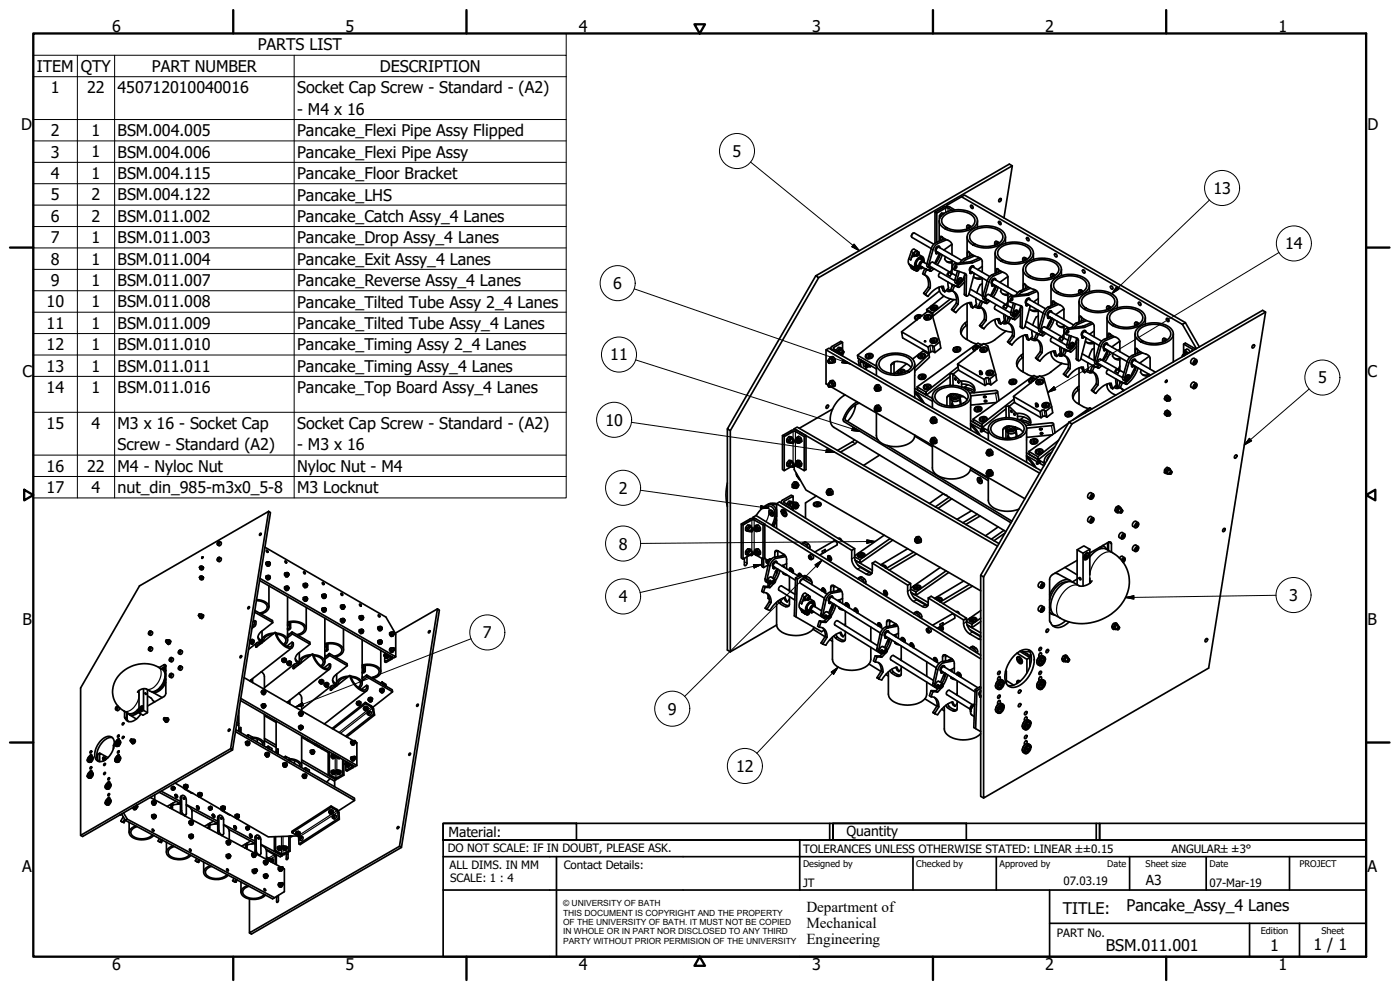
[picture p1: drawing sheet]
<svg xmlns="http://www.w3.org/2000/svg" width="420mm" height="297mm" viewBox="0 0 420 297" stroke-linecap="round" stroke-linejoin="round" font-family="sans-serif">
<defs><g id="words">
<g font-size="4.8">
<text x="33.7" y="9.6">6</text>
<text x="103.7" y="9.6">5</text>
<text x="173.7" y="9.6">4</text>
<text x="243.7" y="9.6">3</text>
<text x="313.7" y="9.6">2</text>
<text x="383.7" y="9.6">1</text>
<text x="77.4" y="15.1">PARTS LIST</text>
<text x="11.1" y="21.6">ITEM</text>
<text x="24.3" y="21.6">QTY</text>
<text x="45.6" y="21.6">PART NUMBER</text>
<text x="114" y="21.6">DESCRIPTION</text>
<text x="15.3" y="28">1</text>
<text x="26.2" y="28">22</text>
<text x="35.3" y="28">450712010040016</text>
<text x="89.2" y="28.1">Socket Cap Screw - Standard - (A2)</text>
<text x="89.2" y="34.5">- M4 x 16</text>
<text x="6.3" y="38.9">D</text>
<text x="15.3" y="40.9">2</text>
<text x="27.5" y="40.8">1</text>
<text x="35.3" y="40.9">BSM.004.005</text>
<text x="89.2" y="40.9">Pancake_Flexi Pipe Assy Flipped</text>
<text x="410.4" y="38.9">D</text>
<text x="15.3" y="47.3">3</text>
<text x="27.5" y="47.3">1</text>
<text x="35.3" y="47.3">BSM.004.006</text>
<text x="89.2" y="47.3">Pancake_Flexi Pipe Assy</text>
<text x="219.9" y="47.1">5</text>
<text x="15.3" y="53.7">4</text>
<text x="27.5" y="53.7">1</text>
<text x="35.3" y="53.7">BSM.004.115</text>
<text x="89.2" y="53.7">Pancake_Floor Bracket</text>
<text x="364.2" y="58.2">13</text>
<text x="15.3" y="60.1">5</text>
<text x="27.5" y="60.1">2</text>
<text x="35.3" y="60.1">BSM.004.122</text>
<text x="89.2" y="60.2">Pancake_LHS</text>
<text x="15.3" y="66.5">6</text>
<text x="27.5" y="66.6">2</text>
<text x="35.3" y="66.6">BSM.011.002</text>
<text x="89.2" y="66.6">Pancake_Catch Assy_4 Lanes</text>
<text x="15.3" y="72.9">7</text>
<text x="27.5" y="72.9">1</text>
<text x="35.3" y="73">BSM.011.003</text>
<text x="89.2" y="73">Pancake_Drop Assy_4 Lanes</text>
<text x="385.7" y="74.8">14</text>
<text x="15.3" y="79.4">8</text>
<text x="27.5" y="79.4">1</text>
<text x="35.3" y="79.4">BSM.011.004</text>
<text x="89.2" y="79.4">Pancake_Exit Assy_4 Lanes</text>
<text x="15.3" y="85.8">9</text>
<text x="27.5" y="85.8">1</text>
<text x="35.3" y="85.8">BSM.011.007</text>
<text x="89.2" y="85.9">Pancake_Reverse Assy_4 Lanes</text>
<text x="184.1" y="86.7">6</text>
<text x="14" y="92.2">10</text>
<text x="27.5" y="92.2">1</text>
<text x="35.3" y="92.3">BSM.011.008</text>
<text x="89.2" y="92.3">Pancake_Tilted Tube Assy 2_4 Lanes</text>
<text x="14" y="98.6">11</text>
<text x="27.5" y="98.6">1</text>
<text x="35.3" y="98.7">BSM.011.009</text>
<text x="89.2" y="98.7">Pancake_Tilted Tube Assy_4 Lanes</text>
<text x="14" y="105.1">12</text>
<text x="27.5" y="105.1">1</text>
<text x="35.3" y="105.1">BSM.011.010</text>
<text x="89.2" y="105.1">Pancake_Timing Assy 2_4 Lanes</text>
<text x="6.7" y="113.2">C</text>
<text x="14" y="111.5">13</text>
<text x="27.5" y="111.5">1</text>
<text x="35.3" y="111.5">BSM.011.011</text>
<text x="89.2" y="111.6">Pancake_Timing Assy_4 Lanes</text>
<text x="183.2" y="108.1">11</text>
<text x="410.4" y="113.2">C</text>
<text x="14" y="117.9">14</text>
<text x="27.5" y="117.9">1</text>
<text x="35.3" y="117.9">BSM.011.016</text>
<text x="89.2" y="118">Pancake_Top Board Assy_4 Lanes</text>
<text x="395.6" y="115">5</text>
<text x="14" y="128.7">15</text>
<text x="27.5" y="128.7">4</text>
<text x="35.3" y="128.7">M3 x 16 - Socket Cap</text>
<text x="89.2" y="128.7">Socket Cap Screw - Standard - (A2)</text>
<text x="181.7" y="127.7">10</text>
<text x="35.3" y="135.2">Screw - Standard (A2)</text>
<text x="89.2" y="135.2">- M3 x 16</text>
<text x="14" y="141.5">16</text>
<text x="26.2" y="141.5">22</text>
<text x="35.3" y="141.6">M4 - Nyloc Nut</text>
<text x="89.2" y="141.6">Nyloc Nut - M4</text>
<text x="14" y="147.9">17</text>
<text x="27.5" y="147.9">4</text>
<text x="35.3" y="148">nut_din_985-m3x0_5-8</text>
<text x="89.2" y="148">M3 Locknut</text>
<text x="185.7" y="148.2">2</text>
<text x="185.7" y="164.9">8</text>
<text x="185.7" y="180.7">4</text>
<text x="386.9" y="180.3">3</text>
<text x="6.8" y="187.4">B</text>
<text x="144.9" y="191.5">7</text>
<text x="410.4" y="187.4">B</text>
<text x="200.4" y="214.4">9</text>
<text x="220.9" y="231.6">12</text>
<text x="6.7" y="261.7">A</text>
<text x="410.4" y="261.7">A</text>
<text x="319" y="274.2">TITLE:</text>
<text x="338.1" y="273.4">Pancake_Assy_4 Lanes</text>
<text x="331.9" y="285.3">BSM.011.001</text>
<text x="381.2" y="285.3">1</text>
<text x="394.2" y="285">1 / 1</text>
<text x="33.7" y="291">6</text>
<text x="103.7" y="290.9">5</text>
<text x="173.7" y="290.9">4</text>
<text x="243.7" y="291">3</text>
<text x="313.7" y="291">2</text>
<text x="383.7" y="290.9">1</text>
</g>
<g font-size="4.6">
<text x="242" y="273.7">Department of</text>
<text x="242" y="278.4">Mechanical</text>
<text x="242" y="283.2">Engineering</text>
</g>
<g font-size="4.1">
<text x="134.6" y="251.1">Material:</text>
<text x="254" y="250.8">Quantity</text>
<text x="343.9" y="265.6">A3</text>
</g>
<g font-size="3.5">
<text x="134.4" y="255.6">DO NOT SCALE: IF IN DOUBT, PLEASE ASK.</text>
<text x="241" y="256">TOLERANCES UNLESS OTHERWISE STATED: LINEAR ±±0.15</text>
<text x="351.6" y="256">ANGULAR±±3°</text>
<text x="134.9" y="260.6">ALL DIMS. IN MM</text>
<text x="169.2" y="260.6">Contact Details:</text>
<text x="135.1" y="264.8">SCALE: 1 : 4</text>
<text x="241" y="266">JT</text>
<text x="319.2" y="265.5">07.03.19</text>
<text x="363" y="266">07-Mar-19</text>
<text x="317.2" y="281.2">PART No.</text>
</g>
<g font-size="2.8">
<text x="241" y="260.1">Designed by</text>
<text x="275" y="260.1">Checked by</text>
<text x="300" y="260.1">Approved by</text>
<text x="332.3" y="260">Date</text>
<text x="343.8" y="260.1">Sheet size</text>
<text x="363" y="260">Date</text>
<text x="390" y="260.1">PROJECT</text>
<text x="378.4" y="280.1">Edition</text>
<text x="396.6" y="280.1">Sheet</text>
</g>
<g font-size="2.5">
<text x="169" y="271.9">© UNIVERSITY OF BATH</text>
<text x="169" y="274.7">THIS DOCUMENT IS COPYRIGHT AND THE PROPERTY</text>
<text x="169" y="277.5">OF THE UNIVERSITY OF BATH. IT MUST NOT BE COPIED</text>
<text x="169" y="280.4">IN WHOLE OR IN PART NOR DISCLOSED TO ANY THIRD</text>
<text x="169" y="283.2">PARTY WITHOUT PRIOR PERMISION OF THE UNIVERSITY</text>
</g>
</g></defs>
<!-- layer: Visible (ISO) -->
<g fill="none" stroke="#000" stroke-width=".51">
<path d="M288.6 59l66.3 38.3M300.1 59.6l.1-.1a.48 .48 0 0 1 .2 .7 .48 .48 0 0 1-.7 .2zM303.8 49.7l-58.1 33.6M273.3 79.5l.8 1.3M274.1 70l-.4 .3-.2 .6M274.1 75.8l-.8 2.2M274.7 79.4l.4 .7 .7-.1M275.3 76.1l.2-.2 .2 .2-.4 .5zM275.3 75.4l-1.1-.7-.5 .3-1.1 3v.9a3 3 0 0 0 1.8 2.1l.2 .1M275.3 76.3l-.1 .1M275.3 76.3l.2 .1M275.7 76.1l-.3-.1-.1 .3"/>
<path d="M275.7 76.4l1.4 .8 .2 1.1M275.7 80l-.7 .1M275.9 77.5l.7-.1 .3 .7M276.6 77.4l.3 .6M277.1 78.2a.82 .82 0 0 0-.5-1 .82 .82 0 0 0-1 .5 1.8 1.8 0 0 0-.4 2.6l.8-.2-.8-.4a1.3 1.3 0 0 1 1.1-2l.9 .5M277.2 78.4a1.08 1.08 0 0 0-1 .5 1.08 1.08 0 0 0-.1 1.1l.3 .6M277.3 78.5a1.08 1.08 0 0 0-1.2 .3 1.08 1.08 0 0 0-.1 1.2l.1 .1M277.4 78.5a.75 .75 0 0 0-.9-.3 .75 .75 0 0 0-.5 .7l-.2 .9a.49 .49 0 0 1 .1 .6 .49 .49 0 0 1-.6 .2l-1.7-.8M277.4 78.8v-.2a.92 .92 0 0 0-1.1 .2 .92 .92 0 0 0-.1 1.1l.2 .7 .2-.1v-.4M278.2 79.2l-1-.6a.87 .87 0 0 0-.8 1.3l1.2 .7-.7 1.6 .5 .3M280.2 73.3l-5.8-3.4a.85 .85 0 0 0-.7 1.3l5.8 3.4M280.6 63.6v9.3"/>
<path d="M281.1 75.8l-.1 .1M281.1 75.7v.3zM281.1 64v8.7M281.5 75.7l.2 .1M281.6 75.8v.1M281.9 66.2v6.2M281.9 76.3v.9M281.9 73.9a1.07 1.07 0 0 0-1 .5 1.07 1.07 0 0 0-.1 1.2l.2 .5M282 64.7l.3 .2M282 65.5v.1M282 76l-1.5 3M282.1 74.3a.61 .61 0 0 0-.7-.4 .61 .61 0 0 0-.5 .7l.1 1.5 .3-.1v-.4"/>
<path d="M282.2 72.2l.1-1.3 1.2 .8a2.64 2.64 0 0 1 2.2 1.8v2.9M282.2 76.1v.3M282.3 76.2l-1.6 2.9M282.3 64.9h.1M282.4 64.9h-.1M282.6 64l.3 .1M282.6 64.6a8.1 8.1 0 0 1 10.3 .4 2.6 2.6 0 0 1-1.8 3.9 8.1 8.1 0 0 1-8.8-1.4l-.4-.8v-.9zM282.8 71.1v.9M282.8 76.5l-1.5 2.9M282.9 64.1l-.1 .4M282.9 64.1l.2 .1M283.1 64.9a7 7 0 0 1 9 .1 2.08 2.08 0 0 1-1.1 3.4 7 7 0 0 1-8.1-1.1l-.3-1.2z"/>
<path d="M283.3 64.1a1.06 1.06 0 0 0-1.2 .2 1.06 1.06 0 0 0-.1 1.2M283.5 71.7l-2.8 1.2-.9 .9-1.7 5.6 .2 .6 .6 .4M283.7 77l-.2 .8 .6 .6 .7 .4 .9 .1M284.1 71.9l-2.6 1.1-.9 .8-.6 1.1-1.3 4.5a.62 .62 0 0 0 .1 .9 .62 .62 0 0 0 .9-.1M284.1 78.5h1.6M284.1 61.9v-.3l5.4-3.1 66.2 38.3M285.7 73.3l-2.4 1.7M285.7 78.2v3.8M286.5 63l-1.7-1-1-.1-3.2 1.7 .5 .4 3-1.7 1.6 .8M286.9 79.9l.1-.1a.3 .3 0 0 1 .1 .5 .3 .3 0 0 1-.5 0zM288.6 78.1l-6.8-3.9a.85 .85 0 0 0-.7 1.3l6.1 3.5M290.2 71.1v6.1"/>
<path d="M290.3 67.7l.5-.1 .6 .5M290.4 77.2v-1.7l.2-.1a10.3 10.3 0 0 0 3.8 2.2l.4 .6v3.5M290.5 68.3l.2-.1 .2 .1M290.7 68.2l-.1 .3M290.9 67.7l.2 .1M291 69.4a8.1 8.1 0 0 1 10.3 .4 2.63 2.63 0 0 1-1.8 3.9 8.1 8.1 0 0 1-8.8-1.3l-.5-1.3 .2-.9zM291 75.8v1.1M291.3 68.2a.57 .57 0 0 0-.7-.6 .57 .57 0 0 0-.4 .8l.1 .3M291.3 61.7a.55 .55 0 0 1 .7 .2 .55 .55 0 0 1-.1 .7l-.5-.4zM291.5 69.8a7 7 0 0 1 9 .1 2.1 2.1 0 0 1-1.1 3.3 7.1 7.1 0 0 1-8.1-1.1l-.3-1.2zM291.9 76.5l-2.8 1.2-1 1.2M292.2 79.9a1.06 1.06 0 0 0-1.1 .4 1.06 1.06 0 0 0 0 1.2l.2 .5"/>
<path d="M292.5 76.8l-2.6 1.1-1 .9M293.3 66.2v1.9M294 77.4a14.9 14.9 0 0 1-7.6 1.7 1.04 1.04 0 0 0-.5 1.5l.6 .3M294.5 77.7a14.6 14.6 0 0 1-7.5 1.7 1.03 1.03 0 0 0-.5 1.6l3.5 1.3v6.5h.4l.4-.6M294.8 79.9l-1.4 1M298.6 75.9v6.1M298.7 72.5l.5-.1 .6 .6M298.9 73.2l.2-.2 .2 .2M299.1 73.1l-.2 .1 .1 .2M299.3 72.5l.2 .1M299.4 74.3a8.4 8.4 0 0 1 10 0 2.38 2.38 0 0 1-.9 4 8.2 8.2 0 0 1-9.4-1.1l-.4-.8v-.9zM299.7 73.1l-.2-.3a.58 .58 0 0 0-.9-.2 .58 .58 0 0 0 .1 .9"/>
<path d="M299.7 66.5a.48 .48 0 0 1 .6 .2 .48 .48 0 0 1-.2 .7l-.4-.5zM299.9 74.6a7.1 7.1 0 0 1 9 .1 2.1 2.1 0 0 1-1.1 3.3 7.1 7.1 0 0 1-8.1-1l-.3-1.2zM301.3 65.4l2.5-15.7-.9-.5-58.1 33.6-26.5 45.9 .9 .5 26.5-45.9-.9-.5M301.8 71.1v1.9M307.1 77.4l.5-.1 .6 .5M307.3 78l.2-.1 .2 .1M307.5 77.9l-.2 .1 .1 .2M307.7 77.4l.2 .1M307.8 79.1a8.1 8.1 0 0 1 10.3 .4 2.6 2.6 0 0 1-1.8 3.9 8.1 8.1 0 0 1-8.8-1.4l-.4-.8v-.8zM308 77.9l-.1-.2a.58 .58 0 0 0-.9-.3 .58 .58 0 0 0 .1 1M308.2 71.3a.61 .61 0 0 1 .6 .3 .61 .61 0 0 1-.1 .7l-.5-.3zM308.3 79.5a7 7 0 0 1 9 .1 2.08 2.08 0 0 1-1.1 3.3 7 7 0 0 1-8.1-1.1l-.3-1.2z"/>
<path d="M310.1 75.9v1.9M316.6 76.1a.61 .61 0 0 1 .6 .4 .61 .61 0 0 1-.1 .6l-.6-.5zM270.6 99.6l7.8-6.2 1.3 .7 2.3 8.5 .3 1.8-1.7 1.4M274.5 80.3l-.1 .6 .6 .4a.8 .8 0 0 0 .8-.9M275.3 80.6v.5l.4-.5M275.3 80.8h-.1M275.3 80.8l.2 .1M275.4 80.6l-.1 .2M275.5 95.1l.3-.1 .1 .4h-.4zM275.5 95.1l-.2 .2 .2 .2M275.5 95.4v.1M275.8 95.5h-.3"/>
<path d="M275.8 95l.1 .4M276.4 80.3l.2-.1-.1 .2zM276.4 80.2v.2M276.5 94.9a.94 .94 0 0 0-1.1-.2 .94 .94 0 0 0-.6 1l.5 .2M276.7 94.8a1.28 1.28 0 0 0-1.3-.3 1.28 1.28 0 0 0-.9 1l.6 .5-.4-.6M276.8 80.1l.1 .1M277 80.3h-.1M277.2 88l1.2 .9M277.4 94.9a1.17 1.17 0 0 1 1.2-.5 1.17 1.17 0 0 1 1 .9 1.22 1.22 0 0 1-1.2 .7 1.22 1.22 0 0 1-1.1-.8zM277.4 82.5a3.2 3.2 0 0 1 1.7 3.9M277.5 95.4l.2 .4 .4 .2M277.6 80.6l1.8 .8z"/>
<path d="M277.6 82.5l.8 1.2 .2 2.4M277.7 94.9a.91 .91 0 0 1 1-.3 .91 .91 0 0 1 .6 .8 .91 .91 0 0 1-1 .5 .91 .91 0 0 1-.7-.8zM278.1 80.9l-.7 1.6M278.1 92.9l.1 .7M278.1 92.9l1.8 1M278.1 95.2l.3-.2 .1 .3M278.4 95l.3 .1v.2l-.3 .2-.3-.1v-.2l.1 .2M278.5 95.3l-.2 .1M278.5 95.3l.1 .1M278.6 86.1l.5 .3-1.4 1.9-.5-.3M278.6 86.1l-1.4 1.9M279.4 95.1l-.1 .5-.3 .2"/>
<path d="M279.4 92.6l.6 .6M279.5 91.9a1.14 1.14 0 0 1 1.1-.4 1.14 1.14 0 0 1 .8 .9 1.2 1.2 0 0 1-1.1 .8 1.2 1.2 0 0 1-1.1-.9zM279.6 92a.84 .84 0 0 1 1-.3 .84 .84 0 0 1 .6 .9 1 1 0 0 1-1 .5 1 1 0 0 1-.8-.7zM279.7 80.3l-.9 .8M280.1 92.2h.3l.1 .3M280.1 92.6v-.4l-.1 .3 .2 .2 .3-.1M280.1 92.6h.1M280.3 80.6l-.9 .8M280.4 92.2l.2 .1-.1 .3M280.5 92.5l-.4 .1M280.5 92.5h.1M281.2 92.3v.4l-.3 .3"/>
<path d="M281.9 86.2a3.5 3.5 0 0 0 3.1 3.4l2.1 .4M282 87.3l-24.7 19.3 .2 .9 5.5 3.2M282.3 81.8l-.5 .5-.1 .6 4.2 2.6-.6 1.5 .5 .3M282.4 86l.4 .4M282.7 85.9l.3 1.4 .5 .3M283.3 88.8l-5.2 4.1M283.5 87.6l-.4-1.7a6.1 6.1 0 0 0-4.6 3l-.8-.6M284.3 86.8l1.3 .4-.2 .1a1.24 1.24 0 0 1-1.4-.1M284.4 86.7l.8 .5M284.5 84.6l.2 1.8-1.2 1.2M284.8 81.7l-.5 .7M284.8 81.7l.8 .5-.4 .7-.9-.5z"/>
<path d="M285.2 89.7l-5.3 4.2 .1 .9-.2-.1M285.5 87.1l-.1 .1M285.6 92.8l1.2 1M285.7 80.7l-.5 1M285.7 85.3v.7M285.8 87.3a3.2 3.2 0 0 1 1.7 4M286 85.4l1.8 .8zM286 87.4l.6 .7 .4 1v1.9M286.3 89.9l-6.3 4.9M286.5 85.8l-.7 1.5M286.9 82.7l-7-4a.87 .87 0 0 0-.7 1.3l7.3 4.2M287 91l.5 .3-1.4 1.8-.5-.3"/>
<path d="M287 91l-1.4 1.8M287.4 81.3l-.9 2.9 .2 .6 .6 .4M287.9 83.7a.6 .6 0 0 1 .8 .5 .6 .6 0 0 1-.6 .7 .52 .52 0 0 1-.6-.3 .52 .52 0 0 1 .2-.7zM287.9 81.5l-.8 2.8a.66 .66 0 0 0 .2 1 .66 .66 0 0 0 .9-.4l1.3-2.3M288.1 84.5h.1M288.2 84.5l.2 .1M288.2 85h.1M288.3 84.2l.2 .2-.3 .2zM288.3 84.2v.1M288.3 84.3l-.1 .2M288.3 84.3l.2 .1M288.4 83.6h.1"/>
<path d="M288.5 83.5a.93 .93 0 0 0-1 .4 .93 .93 0 0 0 .1 1.1M288.6 83.9v-.2a.84 .84 0 0 0-1.1 .2 .84 .84 0 0 0 0 1h.6M289.4 82v6.4l.7 .4M289.5 84.5l-1.7 1.7M289.5 83.4l-1.3 1.7-.9 .8M290.2 97.5l-1.1 1-.7 1.7M290.2 96.4a2.98 2.98 0 0 0-1.2 4.6l2.5 1.6 1.6 .6M290.2 91l.1 10.9M290.8 90.8l.4 .5M290.8 88.3l3.5 2M291.1 90.8l.3 1.3 .5 .3M291.2 86.7l3.8 2.2"/>
<path d="M291.3 81.8l.2-.1-.1 .2zM291.4 81.7l-.1 .1M291.7 81.6l.1 .1M291.9 92.4l-.4-1.6a6.1 6.1 0 0 0-4.6 3l-.8-.7M291.9 81.8h-.1M292.2 83l1.1 .7 1.5-.1M292.3 92l1.5 .5 .7-.2M292.4 80.3a.61 .61 0 0 0-.8-.5 .61 .61 0 0 0-.4 .7l-.1 .8 .2 .8 .3-.1v-.5M292.4 82l-1.6 6.2M292.7 91.6l1.5 .5M292.9 89.5l.2 1.7-1.2 1.2M294 97.7l1.2 .9"/>
<path d="M294.2 92.2a3.2 3.2 0 0 1 1.7 3.9M294.3 90.3l1.9 .8zM294.3 90.3l-.6 1.5 .5 .4M294.4 92.2l.6 .7 .4 1v1.9M294.5 83.2l-.9 .2-1.1-.1M294.8 85.1a3.8 3.8 0 0 0-1.6 2.8M294.8 83.4v5.4M294.9 90.6l-.7 1.6M295.4 95.8l.5 .3-1.4 1.9-.5-.3M295.4 95.8l-1.4 1.9M296.5 90l-.8 .8M297 83l-4.9-2.9a.87 .87 0 0 0-.8 1.3l5 2.9"/>
<path d="M297.1 90.3l-.9 .8M297.9 85.5h.1l-.1 .2zM297.9 85.5l-.1 .1M298.2 85.4l.3 .1M298.4 85.5v.1M298.6 95.8a3.5 3.5 0 0 0 3.2 3.5l2.1 .4M298.6 86v.9M298.7 83.6a1.07 1.07 0 0 0-1.1 .5 1.07 1.07 0 0 0 0 1.2l.2 .5M298.8 85.7l-1.5 3M298.9 84a.61 .61 0 0 0-.7-.4 .61 .61 0 0 0-.5 .7l.1 1.5 .3-.1v-.4M299 81.9l.1-1.3 1.2 .8a2.56 2.56 0 0 1 2.2 1.7v3M299 85.8v.3"/>
<path d="M299 85.9l-1.5 2.9M299.1 91.4l-.5 .6-.1 .6 4.2 2.6-.6 1.5 .5 .3M299.3 95.7l.3 .4M299.4 95.6l.4 1.4 .5 .2M299.6 86.2l-1.6 2.9M299.6 80.8v.9M300.3 81.4l-2.8 1.2-.9 .9-1.7 5.6 .1 .6 .7 .4M300.3 97.2l-.4-1.6a6 6 0 0 0-4.6 3l-.8-.6M300.5 86.7l-.2 .7 .2 .4 1.1 .7 .9 .1M300.9 81.6l-2.6 1.1-.9 .8-.6 1.1-1.3 4.5a.63 .63 0 0 0 .1 .9 .63 .63 0 0 0 .9-.1M300.9 88.1l1.6 .1M301.1 96.5l1.3 .3-.2 .2a1.24 1.24 0 0 1-1.5-.1"/>
<path d="M301.3 94.3l.2 1.8-1.2 1.1M301.5 91.4l-.4 .7M301.5 91.4l.9 .5-.5 .7-.8-.5zM301.8 94.6v2.2M301.8 99.3v.1M301.9 99.3l-3.8 3-2.7 .9M302.5 83l-2.4 1.7M302.5 90.4l-.5 1M302.5 87.8v3.9M302.5 95v.7M302.6 97a3.2 3.2 0 0 1 1.7 4M302.7 95.1l1.9 .8z"/>
<path d="M302.8 97.1l.6 .7 .4 1v1.9M303.3 95.4l-.7 1.6M303.6 89.7l.2-.2a.3 .3 0 0 1 .1 .5 .3 .3 0 0 1-.5 0zM303.7 92.4l-7-4a.89 .89 0 0 0-.7 1.3l7.3 4.2M304.1 91l-.8 2.9 .1 .6 .7 .4M304.5 93.6a.55 .55 0 0 1 .9-.1 .55 .55 0 0 1-.2 .9 .54 .54 0 0 1-.8 0 .54 .54 0 0 1 .1-.8zM304.7 91.2l-.8 2.8a.67 .67 0 0 0 .2 1 .67 .67 0 0 0 1-.4l1.2-2.3M304.9 94.2h.1M304.9 94.2l.2 .1M305 94.7h.1M305.1 93.9l.2 .2-.4 .2zM305.1 93.9h.1"/>
<path d="M305.1 93.9l-.2 .3M305.1 93.9l.2 .2M305.2 93.2a.93 .93 0 0 0-.9 .4 .93 .93 0 0 0 .1 1.1M305.4 87.8l-6.8-3.9a.88 .88 0 0 0-.7 1.3l6.1 3.5M305.4 93.6v-.2a.7 .7 0 0 0-.8-.1 .7 .7 0 0 0-.4 .8l.1 .5h.6M306.2 91.7v6.2l.7 .6M306.3 94.2l-1.7 1.7M306.3 93.1l-.8 1.2-1.4 1.3M307 80.8v6.1M307.2 86.9v-1.7l.2-.1a7.2 7.2 0 0 0 3.6 2.1l.6 .9v3.3M307.6 97.9l3.5 2.1-.6 1.5 .5 .4M307.8 85.5v1.1"/>
<path d="M308 96.4l3.7 2.2M308.1 91.4h.2l-.1 .2zM308.2 91.4l-.1 .1M308.5 91.3l.1 .1M308.7 86.2l-2.8 1.2-1 1.2M308.7 91.4l-.1 .1M308.9 89.6a1.08 1.08 0 0 0-1 .4 1.08 1.08 0 0 0 0 1.2l.2 .5M308.9 92.7l1.2 .7 1.5-.1M309.1 90v-.2a.92 .92 0 0 0-1.1 .2 .92 .92 0 0 0 0 1.1l.1 .7 .3-.1v-.4M309.2 91.7l-1.6 6.2M309.3 86.5l-2.6 1.1-1.1 .9M309.7 99.2l.2 1.7-1.2 1.2"/>
<path d="M310.8 87.1a14.8 14.8 0 0 1-7.6 1.7 1.08 1.08 0 0 0-.5 1.5l.6 .3M311.1 100l1.9 .8zM311.3 87.4a14.5 14.5 0 0 1-7.6 1.7 1.01 1.01 0 0 0-.4 1.6l3.5 1.3-.1 6.2a.46 .46 0 0 0 .6 .3 .46 .46 0 0 0 .3-.6M311.3 92.9l-1.3 .3-.7-.2M311.6 94.8a3.8 3.8 0 0 0-1.7 2.8M311.6 89.6l-1.4 1M311.6 93.1v5.4M313.3 99.7l-.9 .8M313.8 92.7l-4.9-2.9a.85 .85 0 0 0-.8 1.3l5 2.9M313.9 100l-.9 .8M314.6 95.2h.2l-.1 .2zM314.7 95.2l-.1 .1"/>
<path d="M315 95.1l.3 .1M315.2 95.2v.1M315.4 95.7l-1.3 2.7M315.4 85.6v6.2M315.4 95.7v.9M315.5 93.3a1.09 1.09 0 0 0-1.1 .5 1.09 1.09 0 0 0 0 1.2l.2 .5M315.5 82.2l.5-.1 .6 .6M315.6 95.4l-.2 .3M315.7 93.7v-.2a.92 .92 0 0 0-1.2 .3 .92 .92 0 0 0 0 1.1l.2 .6 .2-.1v-.4M315.7 82.9l.2-.2 .2 .2M315.8 91.6l.1-1.3 1.2 .7a2.64 2.64 0 0 1 2.2 1.8v3M315.8 95.5v.3"/>
<path d="M315.8 95.6l-1.5 2.9M315.9 82.7l-.1 .4M316.1 82.2l.2 .1M316.1 82.9h.1M316.2 84a8.1 8.1 0 0 1 10.3 .4 2.6 2.6 0 0 1-1.8 3.9 8.1 8.1 0 0 1-8.8-1.4l-.5-1.3 .2-.8zM316.4 95.9l-1.5 2.9M316.4 90.5v.9M316.4 82.8l-.1-.3a.51 .51 0 0 0-.7-.3 .51 .51 0 0 0-.2 .8l.1 .2M317.1 84a7.2 7.2 0 0 1 8.6 .4 2.08 2.08 0 0 1-1.1 3.3 7 7 0 0 1-8.1-1l-.3-.8 .1-.8zM317.1 91l-2.8 1.3-1.1 1.3-1.5 5.2 .1 .6 .7 .4M317.3 96.4l-.2 .7 .5 .7 .8 .4 .9 .1M317.7 97.8l1.6 .1"/>
<path d="M317.7 91.3l-2.6 1.1-.9 .8-.5 .7-1.4 4.9a.63 .63 0 0 0 .1 .9 .63 .63 0 0 0 .8 0M318.5 80.8v1.9M319.3 92.7l-2.5 1.7M319.3 97.5v3.9M320.4 99.4l.2-.2a.3 .3 0 0 1 .1 .5 .3 .3 0 0 1-.5 0zM322.2 97.5l-6.8-3.9a.87 .87 0 0 0-.7 1.3l6.1 3.5M323.8 90.5v6.1M323.9 87.1l.5-.1 .6 .5M324 96.5v-1.6l.2-.1a7.5 7.5 0 0 0 3.5 2.1l.7 .7v3.5M324.1 87.7l.2-.1 .2 .1M324.3 87.6l-.2 .1 .1 .2M324.5 87l.2 .2"/>
<path d="M324.6 88.8a8.1 8.1 0 0 1 10.3 .4 2.63 2.63 0 0 1-1.8 3.9 8.1 8.1 0 0 1-8.8-1.4l-.4-.8v-.8zM324.6 95.2v1.1M324.8 87.6l-.1-.2a.58 .58 0 0 0-.9-.3 .58 .58 0 0 0 0 1M324.9 81.1a.48 .48 0 0 1 .6 .2 .48 .48 0 0 1-.2 .6l-.4-.5zM325.1 89.2a7 7 0 0 1 9 .1 2.1 2.1 0 0 1-1.1 3.3 7.1 7.1 0 0 1-8.1-1.1l-.3-1.2zM325.5 95.9l-2.8 1.2-1 1.2M325.8 99.3a1.07 1.07 0 0 0-1.1 .4 1.07 1.07 0 0 0 0 1.2l.2 .5M325.9 99.7v-.3a.78 .78 0 0 0-.9 0 .78 .78 0 0 0-.3 .8l.2 1.3 .3-.1v-.4M326.1 96.2l-2.9 1.2-.7 .8M326.9 85.6v1.9M327.6 96.8a14.9 14.9 0 0 1-7.6 1.7 1.04 1.04 0 0 0-.5 1.5l.6 .3M328 97.1a14.5 14.5 0 0 1-7.5 1.7 1.01 1.01 0 0 0-.4 1.6l3.5 1.3-.1 6.2 .2 .4 .6-.5 1.7-6.4"/>
<path d="M328.4 99.3l-1.4 1M332.2 95.3v6.2M332.3 91.9l.5-.1 .6 .6M332.5 92.5l.2-.1 .2 .2M332.7 92.4l-.2 .1 .1 .3M332.9 91.9l.2 .1M333 93.7a8.1 8.1 0 0 1 10.3 .4 2.6 2.6 0 0 1-1.8 3.9 8.1 8.1 0 0 1-8.8-1.4l-.4-.8v-.9zM333.2 92.5l-.1-.3a.58 .58 0 0 0-.9-.2 .58 .58 0 0 0 .1 .9M333.4 85.8a.61 .61 0 0 1 .5 .4 .61 .61 0 0 1-.1 .6l-.4-.3zM333.5 94a7 7 0 0 1 9 .1 2.1 2.1 0 0 1-1.1 3.3 7 7 0 0 1-8.1-1l-.3-1.2zM335.3 90.5v1.9M340.7 96.8l.5-.1 .6 .5"/>
<path d="M340.9 97.4l.2-.2 .2 .2M341.1 97.3l-.1 .3M341.3 96.7l.2 .2M341.4 98.5a8.1 8.1 0 0 1 10.3 .4 2.35 2.35 0 0 1-1.3 3.6 8.2 8.2 0 0 1-9.3-1l-.4-.9v-.9zM341.6 97.3l-.1-.2a.57 .57 0 0 0-.9-.2 .57 .57 0 0 0 .1 .9M341.7 90.7a.49 .49 0 0 1 .6 .3 .49 .49 0 0 1-.2 .6l-.4-.5zM341.9 98.9a7 7 0 0 1 9 .1 2.08 2.08 0 0 1-1.1 3.3 7 7 0 0 1-8.1-1.1l-.3-1.2zM343.7 95.3v1.9M350.1 95.6a.49 .49 0 0 1 .6 .2 .49 .49 0 0 1-.2 .7l-.4-.5zM354.9 97.3l.8-.5 4.2 7.3M354.9 97.3l4.2 7.3M379.8 93.6l-58.1 33.6"/>
<path d="M247.9 105l64.1 37M248.4 115.5l-.5-.3v-10.2l.9-.5 63.6 36.7M248.4 108.4l.1-.2a.43 .43 0 0 1 .6 .2 .43 .43 0 0 1-.3 .6l-.1-.1M248.4 115.5l.1-.2a.42 .42 0 0 1 .6 .2 .42 .42 0 0 1-.3 .6h-.1M248.4 115.5v.1M248.5 108.3a.36 .36 0 0 1 .4 .2 .36 .36 0 0 1-.1 .5zM248.5 115.4a.36 .36 0 0 1 .4 .2 .36 .36 0 0 1-.1 .5zM248.7 115.2l.1-.2a.66 .66 0 0 1 .8 .2 .66 .66 0 0 1-.2 .9l-.2-.1M248.7 108l.1-.2a.66 .66 0 0 1 .8 .3 .66 .66 0 0 1-.2 .9l-.2-.1M248.9 114.8a.74 .74 0 0 1 1 .3 .74 .74 0 0 1-.3 1M248.9 107.7a.73 .73 0 0 1 1 .2 .73 .73 0 0 1-.3 1M249 107.9l-.5 .2"/>
<path d="M249 115l-.5 .3M249 114.7l.2-.3a.98 .98 0 0 1 1 1.2l.1 .4h-.6M249 107.6l.2-.3a1.02 1.02 0 0 1 1 1.1l.1 .4-.6 .1M249 114.4a.99 .99 0 0 1 1.4 .2 .99 .99 0 0 1-.1 1.4M249 107.3a.99 .99 0 0 1 1.4 .1 .99 .99 0 0 1-.1 1.4M249.3 104.5v.3M249.5 104.1l2.8-1.7 .6 .3-2.8 1.8 2.8 1.7-.6 .3-2.6-1.5-.3-.3zM249.5 108.7l-.5 .3M249.5 115.9l-.5 .2M249.5 116.1l58.1 33.5M250 114.2l-.3 .2M250 107l-.3 .2"/>
<path d="M250.6 114.9l-.3 .2M250.6 107.8l-.3 .2M251 105l.4 .2M251.7 104.3l.3 .2M252.6 104.5a.93 .93 0 0 0-1-.2 .93 .93 0 0 0-.6 .8M252.7 104.8a.58 .58 0 0 0-.7-.3 .58 .58 0 0 0-.4 .6l-.2 .3M252.7 105.1l.4 .3M252.7 106.1l.1-.5 .4-.1-.3 .7M252.8 104.9l-.6-.2-.6 .8M252.9 102.7v2.3M252.9 106.2v.6M252.9 106.2h.1"/>
<path d="M252.9 105.3l-.1-.4h-.3l-.6 .7M253.2 105.7l-.1-.3h-.2l-.4 .6M253.6 118.5a8.6 8.6 0 0 0-4.3 8.3l.3 .8 .7 .6 51.6 31.3M257.3 106.6l5.7 3.3M257.9 109.7l-.3-1.5 .4-.3 3 1.6 .1 .6M258 107.8l-.2 .2M259.2 109l.1 .8 .7 .4 .7-.3M259.9 107l.2 .5 .4 .1M260 106.4a1.14 1.14 0 0 1 1.2-.4 1.14 1.14 0 0 1 .8 .9 1.22 1.22 0 0 1-1.2 .7 1.22 1.22 0 0 1-1.1-.8zM260.1 106.6a.86 .86 0 0 1 1-.4 .86 .86 0 0 1 .6 .9 .85 .85 0 0 1-1 .5 .85 .85 0 0 1-.6-1zM260.2 109.5v.3l.3-.1M260.2 109.7l.3 .1"/>
<path d="M260.2 110.2l-.6 .5M260.8 106.7l-.3 .2 .1 .2h.4l.2-.2-.1-.2M260.8 107h.3M260.8 107l-.1 .1M261.2 107l-.1-.3h-.3v.3M261.5 109.8l-.4 .3-2.8-1.6-.1 .2 .2 1.3M261.8 106.7l-.1 .5-.3 .3M262.5 116.7v-.3a.42 .42 0 0 1 .6 .2 .42 .42 0 0 1-.3 .6v-.1M262.5 116.8v-.6a.69 .69 0 0 1 .8 .3 .69 .69 0 0 1-.2 .9l-.5-.4M262.6 116.5l.4 .3-.1 .4-.3-.3zM262.6 116.1a.74 .74 0 0 1 1 .2 .74 .74 0 0 1-.3 1.1M262.7 116.3h-.1"/>
<path d="M262.7 116v-.3l.7-.1 .6 .8M262.7 115.7a.99 .99 0 0 1 1.4 .1 .99 .99 0 0 1-.1 1.4M263 109.3v3.4M263.2 117.1l-.1 .1M263.7 115.5l-.3 .1M263.8 107.6a8.1 8.1 0 0 1 10.3 .4 2.61 2.61 0 0 1-1.8 3.9 8.1 8.1 0 0 1-8.8-1.4l-.5-1.2 .2-.9zM264 116.4v.8l-.6 .1M264.3 116.2l-.3 .2M264.6 107.7a6.9 6.9 0 0 1 8.9 .6 2.29 2.29 0 0 1-1.7 3.3 7.1 7.1 0 0 1-7.6-1.2l-.4-1.2 .2-.8zM268.5 108.5l-.2 .5v3.1M269.6 111.8l.1 .3M270.2 111.5l.4-.1v.3"/>
<path d="M270.6 111.4l.2 .1v.3M270.6 111.7l-.3 .1M270.6 111.7l.1 .1M270.8 111.8l-.3 .1-.3-.2v-.2l.1 .3M271.4 111.5v.2a.9 .9 0 0 0-1-.7 .9 .9 0 0 0-.8 .9l.2 .2M271.7 111.6a1.16 1.16 0 0 0-1.3-.8 1.16 1.16 0 0 0-1 1.1l.1 .2M272.1 109.1l-3.7 3M273.5 110.3a5 5 0 0 0-5.6-1.4l-.5 .5v2.6M273.9 107.7l3.1-2.4 1.8 1 .2 .9-4.5 4.2M274.5 117.9l2.3 2.7M274.5 117.5l1.4 1.3 1.5 2.2M274.5 117.3l5.3 3.1"/>
<path d="M274.5 116.5l5.3 3.1M274.5 109.3v10M275.2 116.1l2.7 1.5M275.7 107l.2 .4 .4 .2M275.8 106.3a1.15 1.15 0 0 1 1.9 .6 1.31 1.31 0 0 1-2.3 .1zM275.8 106.6a.83 .83 0 0 1 1.1-.5 .83 .83 0 0 1 .5 1 .83 .83 0 0 1-1 .5 .83 .83 0 0 1-.6-1zM275.8 113.2l.2 .5 .4 .1M275.9 112.6a1.16 1.16 0 0 1 2 .5 1.22 1.22 0 0 1-1.2 .7 1.22 1.22 0 0 1-1.1-.8zM275.9 112.8a.86 .86 0 0 1 1-.4 .86 .86 0 0 1 .7 .9 .85 .85 0 0 1-1.1 .5 .85 .85 0 0 1-.6-1zM276.3 106.7l.4-.1v.3M276.6 112.9l-.2 .2 .1 .2h.4l.2-.2-.1-.2M276.7 106.6l.2 .2v.2"/>
<path d="M276.7 113.2h.3M276.7 113.2l-.1 .1M276.7 106.9l-.3 .1M276.7 106.9l.1 .1M276.9 107h-.6v-.3l.1 .3M277 113.2v-.3h-.4l.1 .3M277.4 116.3l.6 .6M277.5 115.6a1.17 1.17 0 0 1 1.9 .5 1.31 1.31 0 0 1-2.3 .2zM277.5 115.8a.82 .82 0 0 1 1.1-.4 .82 .82 0 0 1 .5 1 .82 .82 0 0 1-1.1 .5 .82 .82 0 0 1-.5-1.1zM277.5 106.7v.5l-.3 .2M277.7 112.9l-.1 .5-.3 .3M278.2 115.9h.4v.3"/>
<path d="M278.3 116.2l.2 .1M278.3 116.2l-.1 .1M278.5 104.1l-7.9-4.5 .3 1.8 7.9 4.6 .9-.6 .9 .4-.3-1.8-.9-.4-.9 .5 .3 1.9M278.6 115.9v.3l-.2 .2-.4-.3 .2-.2 .1 .3M278.8 106.3l-4.3 4M279.2 116v.4l-.4 .3M279.2 101.9a1.19 1.19 0 0 1 1.2-.6 1.19 1.19 0 0 1 1 .9 1.22 1.22 0 0 1-1.2 .8 1.22 1.22 0 0 1-1.1-.9zM279.4 102.4l.1 .4 .5 .2M279.5 101.9a.9 .9 0 0 1 1-.3 .9 .9 0 0 1 .7 .7 .91 .91 0 0 1-1 .6 .91 .91 0 0 1-.8-.8zM279.8 119v3.4M280 102.1l.3-.1v.3M280.3 102l.3 .1v.2l-.3 .2-.3-.1v-.3v.3"/>
<path d="M280.3 102.3l-.2 .1M280.3 102.3l.2 .1M280.6 117.3a8.1 8.1 0 0 1 10.3 .4 2.37 2.37 0 0 1-1.3 3.6 8.5 8.5 0 0 1-9-.7 2.19 2.19 0 0 1 0-3.3zM281.2 102.1v.4l-.4 .3M281.4 117.4a7 7 0 0 1 8.9 .6 2.32 2.32 0 0 1-1.7 3.3 7.1 7.1 0 0 1-7.6-1.2l-.4-1.2 .2-.8zM282 102.6l-1.7 1.4M285.1 119.7l.3 .1M285.1 113l-7.1 5.5M285.2 115.5l-.3 .2M285.2 118.3a1.48 1.48 0 0 0 1 1.6 1.48 1.48 0 0 0 1.7-.6l.2-.2M285.2 119.1a1.57 1.57 0 0 0 1.3 1.3 1.57 1.57 0 0 0 1.7-.8M285.3 118.2l-.2 .4v3.2"/>
<path d="M285.5 118.2a1.14 1.14 0 0 0 .8 1.1 1.14 1.14 0 0 0 1.2-.4l.3-.5M285.9 118.1a.72 .72 0 0 0 .7 .7 .72 .72 0 0 0 .7-.5M286 112.1l-.9 .1 .1 3.4M286 115.6v-3.5l2.6 2.6v1.4l2.2 .4 1.7 .7M286.3 105.1l.6 .5M286.3 104.4a1.16 1.16 0 0 1 2 .5 1.22 1.22 0 0 1-1.2 .8 1.22 1.22 0 0 1-1.1-.9zM286.4 104.7a.85 .85 0 0 1 1-.5 .85 .85 0 0 1 .6 .9 .86 .86 0 0 1-1 .5 .86 .86 0 0 1-.6-.9zM286.5 113.4l.3 .1 .1 .5zM287.1 104.7l-.3 .2 .2 .2M287.1 105h.3M287.1 105l-.1 .1M287.4 109.2l7.8-6.1 1.3 .7 2.3 8.5 .3 1.8-1.7 1.4"/>
<path d="M287.4 104.7l.1 .2-.2 .2h-.3M287.4 114.3l.4 .2v.4zM287.5 105l-.1-.3h-.3v.3M287.7 111l-1.6 1.2M287.9 118.5h.1M288 118.5a1.3 1.3 0 0 1-1.3 1 1.3 1.3 0 0 1-1.3-.9M288 119.9l.2 1.3M288.1 119.1l.1 .5M288.1 104.7v.5l-.4 .3M288.2 119.6l.3 1.7M288.2 114.3a3.5 3.5 0 0 1 4.3 2.7l-.2 .8-1.3-.7-1.2-.4M288.6 115.2a4 4 0 0 1 3.9 1.8"/>
<path d="M289.1 119l-1 .1M290.2 120a5 5 0 0 0-5.6-1.4l-.4 .6v2.5M290.4 115.4l-1 .8M291 117.9l7.7-.7a.45 .45 0 0 1 .7 .4 .45 .45 0 0 1-.6 .4l-7.5 .8M291.3 119v10M292.8 104.4l.3-.1 .1 .3M292.8 104.7v-.3v.3l.3 .1M293.1 104.3l.3 .2M293.2 104.6l-.3 .1M293.2 104.6v.1M293.9 104.1a.96 .96 0 0 0-1.1-.2 .96 .96 0 0 0-.6 1l.4 .2M294 111.3a.43 .43 0 0 1 .6 .2 .43 .43 0 0 1-.2 .6l-.4-.4z"/>
<path d="M294.1 104a1.29 1.29 0 0 0-2.1 .8l.5 .4-.3-.5M294.2 111.5l.3 .4zM294.3 105.1l.6 .6M294.3 111.7h.1M294.4 104.4a1.16 1.16 0 0 1 2 .6 1.31 1.31 0 0 1-2.3 .1zM294.5 111.9h.1M294.5 104.6a.92 .92 0 0 1 1-.3 .92 .92 0 0 1 .6 .8 .93 .93 0 0 1-1 .5 .93 .93 0 0 1-.8-.8zM294.6 103.6l-1.1-.7-18.3 13.2 .2 .9 2.6 1.5-.1-.9 9.6-7.5M294.7 111.9a.32 .32 0 0 1-.3 .4 .32 .32 0 0 1-.3-.4v.2h.5M294.8 111.9a.38 .38 0 0 1-.3 .5 .38 .38 0 0 1-.5-.3M294.9 104.8l.3-.1 .1 .3M295 103.3h-.9"/>
<path d="M295.2 104.7l.4 .1-.1 .2-.3 .2-.3-.1v-.3l.1 .3M295.3 105l-.2 .1M295.3 105l.1 .1M295.3 113.8l-7.9-4.6 .3 1.9 7.9 4.6 .9-.6 .9 .4-.3-1.8-.9-.4-.9 .5 .3 1.9M296.1 112.1l.6 .6M296.2 104.8l-.1 .4-.3 .3M296.2 111.4a1.14 1.14 0 0 1 1.2-.3 1.14 1.14 0 0 1 .8 .8 1.3 1.3 0 0 1-2.3 .1zM296.3 111.6a.9 .9 0 0 1 1-.3 .9 .9 0 0 1 .6 .7 .91 .91 0 0 1-.9 .6 .91 .91 0 0 1-.8-.8zM296.8 111.8l.3-.1v.3M297.1 111.7l.3 .1v.2l-.3 .2-.3-.1v-.3v.3M297.1 112l-.2 .1M297.1 112l.2 .1"/>
<path d="M298 111.8l-.1 .4-.3 .3M298.8 112.3l-1.7 1.4M299.4 117.5l.4 2.7M302.4 102.5l1.2 .9M303 114.8l.6 .5M303.1 114.1a1.17 1.17 0 0 1 2 .5 1.32 1.32 0 0 1-2.3 .1zM303.3 114.2a.82 .82 0 0 1 1-.3 .82 .82 0 0 1 .5 .9 .97 .97 0 0 1-1 .4 .97 .97 0 0 1-.7-.6zM303.8 100.7l.5 .3-1.4 1.8-.5-.3M303.8 100.7l-1.4 1.8M303.9 114.4l-.3 .2 .1 .2h.4l.2-.2-.1-.2M303.9 114.7h.3M303.9 114.7l-.1 .1"/>
<path d="M304.2 118.9l7.8-6.1 1.3 .7 2.3 8.5 .3 1.8-1.7 1.4M304.2 114.7v-.3h-.3v.3M304.9 114.4l-.4 .8M307 106.1a2.95 2.95 0 0 0-1.2 4.6l2.5 1.6 1.6 .6M307 107.2l-1.4 1.4-.4 1.3M307 100.7v10.9M307.6 100.5l.4 .5M307.8 100.5l.4 1.3 .5 .3M308.7 102.1l-.4-1.6a6.1 6.1 0 0 0-4.6 3l-.8-.7M308.9 114.4l.4 .5M309.1 101.7l1.4 .5 .8-.2M309.5 101.3l1.5 .5"/>
<path d="M309.6 114.1l.3-.1v.3M309.6 114.4v-.3v.3l.3 .1M309.9 114l.3 .2M309.9 114.3l-.2 .1M309.9 114.3h.1M310.7 113.8a.96 .96 0 0 0-1.1-.2 .96 .96 0 0 0-.6 1l.4 .2M310.8 107.4l1.2 .9M310.9 113.7a1.3 1.3 0 0 0-2.2 .8l.6 .4M311 101.9a3.2 3.2 0 0 1 1.7 3.9M311.1 114.8l.1 .3 .5 .3M311.2 114.1a1.14 1.14 0 0 1 1.1-.3 1.14 1.14 0 0 1 .9 .8 1.22 1.22 0 0 1-1.2 .8 1.22 1.22 0 0 1-1.1-.9zM311.2 101.9l.6 .7 .4 1v1.9"/>
<path d="M311.3 114.3a.91 .91 0 0 1 .9-.3 .91 .91 0 0 1 .7 .8 .91 .91 0 0 1-1 .5 .91 .91 0 0 1-.8-.8zM311.4 113.3l-1.1-.6-18.3 13.1 .2 .9 2.6 1.5-.1-.9 9.6-7.6M311.7 100.3l-.7 1.6M311.7 114.8v-.3l.1 .3M311.7 114.5l.3-.1 .1 .3M311.8 113h-.9M312 114.4l.3 .1v.2l-.6 .1M312.1 114.7l-.2 .1M312.1 114.7l.1 .1M312.2 105.5l.5 .3-1.4 1.9-.5-.3M312.2 105.5l-1.4 1.9M312.9 114.5v.4l-.3 .3"/>
<path d="M315.4 105.5a3.5 3.5 0 0 0 3.2 3.5l2.1 .4M315.8 101.2l-.5 .5 .1 .8 4.1 2.3-.6 1.6 .5 .3M316 105.4l.4 .4M316.3 105.3l.3 1.3 .5 .3M317.1 106.9l-.4-1.6a6.1 6.1 0 0 0-4.6 3l-.8-.6M317.9 106.2l1.3 .4-.2 .1a1.27 1.27 0 0 1-1.5-.1M318.1 104l.2 1.8-1.2 1.1M318.3 101.1l-.4 .7M318.3 101.1l.9 .5-.5 .7-.8-.5zM318.5 104.3v2.2M318.5 109v.1M318.7 109l-3.8 3-1.5 .7-1.2 .2"/>
<path d="M319.2 112.2l1.2 .9M319.3 100.1l-.5 1M319.3 104.7v.7M319.4 106.7a3.2 3.2 0 0 1 1.7 4M319.5 104.8l1.9 .8zM319.6 106.8l.6 .7 .4 1v1.8M320.1 105.1l-.7 1.6M320.5 102.1l-7-4a.85 .85 0 0 0-.7 1.3l7.3 4.2M320.6 110.3l.5 .4-1.4 1.8-.5-.3M320.6 110.3l-1.4 1.9M321 100.7l-.9 3.2 .1 .3 .7 .4M321.5 103.1a.59 .59 0 0 1 .8 .4 .59 .59 0 0 1-.5 .7 .53 .53 0 0 1-.7-.2 .53 .53 0 0 1 .2-.7z"/>
<path d="M321.5 100.8l-.8 2.9a.66 .66 0 0 0 .2 .9 .66 .66 0 0 0 .9-.3l1.3-2.3M321.7 103.9h.1M321.8 103.9l.1 .1M321.8 104.4h.1M321.9 103.6l.2 .2-.4 .2zM321.9 103.6v.1M321.9 103.7l-.1 .2M321.9 103.7l.2 .1M322.1 102.9a.92 .92 0 0 0-1 .4 .92 .92 0 0 0 .1 1.1M322.2 103.3v-.2a.71 .71 0 0 0-.8-.1 .71 .71 0 0 0-.4 .7l.1 .6h.5M323 101.4v6.4l.7 .4M323.1 103.9l-1.7 1.7"/>
<path d="M323.1 102.8l-1.3 1.7-1 .8M323.8 115.8a2.95 2.95 0 0 0-1.2 4.6l2.5 1.6 1.6 .6M323.8 116.9l-1.4 1.4-.4 1.3M323.8 110.4v10.9M324.4 110.2l.4 .5M324.4 107.6l3.5 2.1-.6 1.5 .5 .4M324.7 110.2l.3 1.3 .5 .3M324.8 106.1l3.7 2.2M325 101.1l-.1 .1M325 101.1l-.1 .2zM325.3 101l.1 .1M325.5 111.8l-.4-1.6a6 6 0 0 0-4.6 3l-.8-.7"/>
<path d="M325.5 101.1l-.1 .1M325.7 102.4l1.2 .7 1.5-.1M325.9 111.4l1.4 .5 .8-.2M326.3 111l1.5 .5M326.5 108.8l.1 1.8-1.1 1.2M327.6 117.1l1.2 .9M327.8 111.6a3.2 3.2 0 0 1 1.7 3.9M327.9 109.7l1.9 .8zM328 111.6l.6 .7 .4 1v1.9M328.1 102.6l-1.3 .3-.7-.2M328.1 117.4l.8 .6M328.4 104.5a3.9 3.9 0 0 0-1.7 2.8"/>
<path d="M328.4 102.8v5.4M328.5 110l-.7 1.6M329 115.2l.5 .3-1.4 1.9-.5-.3M329 115.2l-1.4 1.9M329.9 103.7l-1.4 4.8 .1 .6 .7 .4M330.1 109.4l-.9 .8M330.6 102.4l-4.9-2.9a.85 .85 0 0 0-.8 1.3l5 2.9M330.6 109.7l-.8 .8M331.4 104.9l.2-.1-.2 .3zM331.5 104.8l-.1 .2M331.8 104.8l.3 .1M332 104.9v.1"/>
<path d="M332.2 105.4l-1.3 2.7M332.2 115.2a3.2 3.2 0 0 0 2.7 3.3M332.2 105.4v.9M332.3 103a1.07 1.07 0 0 0-1.1 .5 1.07 1.07 0 0 0 0 1.2l.2 .5M332.4 105.1l-.2 .3M332.5 103.4a.61 .61 0 0 0-.7-.4 .61 .61 0 0 0-.5 .7l.1 1.5 .3-.1v-.4M332.5 105.2v.3M332.6 105.2l-1.5 3M332.7 110.9l-.6 .7 .1 .5 4.1 2.4M332.8 115.1l.4 .4M333 115l.4 1.3 .5 .4M333.1 100.2l.8 .5a2.55 2.55 0 0 1 2.2 1.8v3"/>
<path d="M333.1 100.2l-.5-.1-.1 1.2M333.1 100.2v.9M333.2 105.6l-1.6 2.9M333.9 100.7l-2.9 1.3-.8 .9-.3 .8M333.9 116.7l-.4-1.7a6.1 6.1 0 0 0-4.6 3M334.1 106.1l-.2 .8 .2 .3 1.1 .7 .9 .1M334.5 101l-2.6 1.1-.9 .8-.6 1.1-1.3 4.5a.64 .64 0 0 0 .1 .9 .64 .64 0 0 0 .9 0M334.5 107.5l1.6 .1M334.7 115.9l1.2 .4-.2 .1a1.24 1.24 0 0 1-1.4-.1M334.9 113.7l.1 1.8-1.1 1.2M335.1 110.8l-.5 .7M335.1 110.8l.9 .5-.5 .7-.9-.5z"/>
<path d="M335.3 114v2.1M336.1 102.4l-2.4 1.7M336.1 109.8l-.5 1M336.1 107.3v3.8M336.1 114.4v.6M336.2 116.4l1.1 .7M336.3 114.5l1.9 .8zM336.3 114.5l-.6 1.6 .5 .3M336.4 116.5l.7 .8M336.9 114.8l-.7 1.6M337.3 111.8l-7-4a.85 .85 0 0 0-.8 1.3l7.4 4.2M338.3 112.8a.55 .55 0 0 1 .8 .2 .55 .55 0 0 1-.3 .8 .54 .54 0 0 1-.9 0 .54 .54 0 0 1 .2-.8z"/>
<path d="M338.5 113.6h.1M338.5 113.6l.2 .1M338.6 114.1h.1M338.7 113.2l.2 .3-.4 .2zM338.7 113.2v.2M338.7 113.4l-.2 .2M338.7 113.4l.2 .1M338.8 112.6a.94 .94 0 0 0-.9 .4 .94 .94 0 0 0 .1 1.1M339 107.2l-6.8-3.9a.87 .87 0 0 0-.7 1.3l6.8 3.9M339 113v-.2a.71 .71 0 0 0-.8-.1 .71 .71 0 0 0-.4 .7l.1 .6h.6M339.8 109.8h.2l-.2 .1zM339.9 109.7l-.1 .1"/>
<path d="M340.2 109.6l.3 .2M340.3 109.7v.1M340.6 100.2v6.1M340.6 110.2v1M340.7 107.9a1.09 1.09 0 0 0-1.1 .4 1.09 1.09 0 0 0 0 1.2l.2 .6M340.8 106.2v-1.4l.2-.3a7.5 7.5 0 0 0 3.6 2.1l.5 .7 .1 3.5M340.8 110v.9M340.9 108.3l-.1-.2a.92 .92 0 0 0-1.1 .2 .92 .92 0 0 0 0 1.1l.2 .7 .2-.1v-.4M341 110.1a10.1 10.1 0 0 1-3.4 4.9M341.4 104.9v1.1M341.6 110.4a10.4 10.4 0 0 1-3.4 4.9M342.3 105.6l-2.9 1.2-.8 1-1.7 5.5 .1 .6 .7 .4"/>
<path d="M342.5 110.9l-.2 .8 .5 .7 .7 .3 1.4 .1M342.9 105.9l-2.6 1.1-.9 .7-.6 1.1-1.3 4.6a.67 .67 0 0 0 .2 .9 .67 .67 0 0 0 .9-.3l2.2-4M344.9 112.3l-1.3 .3-.7-.2M344.9 106.9l-2.9 2.1M345.2 112.5v.1M346.8 111.7l-6.2-3.6a.87 .87 0 0 0-.7 1.3l5.4 3.2M349.1 101.6l.5-.1 .6 .6M349.3 102.2l.2-.1 .2 .2M349.4 119.6l.7 .7M349.5 102.1l-.1 .4M349.7 101.6l.2 .1M349.9 114.2l.1-.1a.32 .32 0 0 1 .2 .4 .32 .32 0 0 1-.5 .1z"/>
<path d="M350 114.6l-.2 .1M350 102.2l-.1-.3a.57 .57 0 0 0-.9-.2 .57 .57 0 0 0 0 .9M350.1 119.2l-.4-.3-.3 .7 .5 .3M350.1 114.1l.1 .2M350.7 118.8l-.4-.2-.6 .3M351.1 119.3l-.4-.5-.1 .3a.34 .34 0 0 0-.5 .1 .34 .34 0 0 0 .1 .4l-.3 .3 .2 .4M351.1 119.5v-.2a.54 .54 0 0 0-.7 .2 .54 .54 0 0 0 .2 .8l.2-.1M351.2 119.6l-.4-.2-.3 .3v.3l.3 .2M351.3 119.7a.29 .29 0 0 0-.5 .1 .29 .29 0 0 0 .2 .4h.1M351.3 119.7v.1M352.1 100.2v8.4M355.2 103.2v3.1l-.3 .6"/>
<path d="M355.2 106.7l.1 .1M355.6 106.4l-.4-.1-.3 .7M355.9 105.7l.1 .1M355.9 105.7l-.4 .2M355.9 105.6v.1M356.1 105.9v.1M356.1 106.2l-.2-.6h-.3l-.1 .3 .4 .4-.5 .3M356.1 106h.1M356.1 106l-.4 .2M357.1 105.6l-.6-.8-1 .3a.84 .84 0 0 0 0 1.2M358.4 109l.2 .1M358.4 115.9h.1"/>
<path d="M358.4 108.6l.3-.3 .2 .1-.3 .7-.2-.1zM358.4 115.9l.4 .2M358.5 115.6l.3-.1 .2 .2-.5 .5-.1-.2zM358.5 115.6l-.1 .3M358.5 108.5v.1M358.5 108.6l.4 .2M358.5 108.6l-.1 .1M358.7 115.5l.3 .2M358.7 104.8l-3-1.9-.5 .3 2.8 1.8-2.8 1.8M375.9 103.6l.3-.2a.48 .48 0 0 1 .2 .7 .48 .48 0 0 1-.7 .2zM218.3 128.7v66.3l.9 .6M219.2 129.2v66.4"/>
<path d="M234.8 130.7v10.2l.6 .3M235.4 131v10.2l1.9-1.1M236.2 138.9l.3 .2M236.2 131.8l.3 .2M236.5 139.9l.6 .1M236.5 132.8h.6M236.8 138.1l.3 .3M236.8 131l.3 .2M237.3 139.9l.5 .2M237.3 132.7l.5 .3M237.8 138.4a.99 .99 0 0 0-1.4 .2 .99 .99 0 0 0 .1 1.3M237.8 131.3a.99 .99 0 0 0-1.4 .1 .99 .99 0 0 0 .1 1.4"/>
<path d="M237.8 138.7v-.3h-.5a1.49 1.49 0 0 0-.8 1.5M237.8 131.6v-.3l-.5-.1a1.49 1.49 0 0 0-.8 1.6M237.8 139l.5 .2M237.8 131.9l.5 .2M237.9 138.8a.75 .75 0 0 0-1 .2 .75 .75 0 0 0 .3 1.1M237.9 131.6a.74 .74 0 0 0-1 .3 .74 .74 0 0 0 .3 1M238 139.5l.2-.1a.33 .33 0 0 1 .1 .4 .33 .33 0 0 1-.5 .1zM238 132.3l.2-.1a.32 .32 0 0 1 .1 .5 .32 .32 0 0 1-.5 .1zM238.1 139.1v-.2a.66 .66 0 0 0-.9 .3 .66 .66 0 0 0 .2 .9l.2-.1M238.1 132v-.2a.67 .67 0 0 0-.9 .3 .67 .67 0 0 0 .2 .9l.2-.1M238.1 132.9l-.1 .1M238.4 128.7l.8-.5 60.6 34.9"/>
<path d="M238.4 128.7v.3M238.4 128.7l61 35.2M238.4 139.6l-.1-.3a.42 .42 0 0 0-.5 .2 .42 .42 0 0 0 .2 .6M238.4 132.4l-.1-.2a.42 .42 0 0 0-.6 .2 .42 .42 0 0 0 .3 .6M238.7 138.9a.71 .71 0 0 1 .8 .3 .71 .71 0 0 1-.1 .9l-.6-.4zM238.8 131.7a.77 .77 0 0 1 .7 .4 .77 .77 0 0 1-.1 .9 .93 .93 0 0 1-.6-1.3zM238.8 131.6a.73 .73 0 0 1 1.1 .3 .73 .73 0 0 1-.4 1M238.8 138.8a.74 .74 0 0 1 1.1 .2 .74 .74 0 0 1-.4 1.1M238.8 131.9a.5 .5 0 0 1 .6 .2 .5 .5 0 0 1-.1 .6l-.4-.3zM238.9 131.6a.49 .49 0 0 1 .5-.4 .49 .49 0 0 1 .4 .4l.3 .1M238.9 139.8l-.5-.2v1.3l3.5 6.1 52.4 30.3M238.9 139a.47 .47 0 0 1 .5 .3 .47 .47 0 0 1-.2 .6l-.4-.5z"/>
<path d="M239 139.1a.38 .38 0 0 1 .4 .2 .38 .38 0 0 1-.1 .5l-.3-.2zM239 132h.1M239 138.3a1.01 1.01 0 0 1 1.4 .3 1.01 1.01 0 0 1-.2 1.4M239.1 131.9v.4l.4 .3M239.1 139v.5l.4 .2M239.3 132.5h.1M239.3 139.7h.1M239.4 131.1l.3-.2a1.17 1.17 0 0 1 .8 1.6l-.7 .4M239.7 138.4l-.7-.1-.1 .4M239.7 138.4l.1 .3a.98 .98 0 0 1 .2 1.3h-.3M240.1 131.7v.2a.51 .51 0 0 1 .1 .7 .51 .51 0 0 1-.6 .2M240.1 138.2l-.4 .2"/>
<path d="M240.4 131.5l-.3 .2M240.6 139.1l-.3 .2M240.6 132.4l-.3 .2M241.4 131v10.2l-2-1.1M241.9 130.7l-.5 .3-3-1.6-3 1.6-.6-.3 2.7-1.5 .9-.2 .8 .2 2.7 1.5v10.2l-.5 .3M248.1 121.7l.3-.2a.49 .49 0 0 1 .2 .7 .49 .49 0 0 1-.7 .2zM249.9 122.7l-10 5.8M256.4 131.9l-.6 .7-4.4 2.5M256.7 121.5v.7M256.8 121.5a8.1 8.1 0 0 1-2.5 4.9M257.3 132.5l-.6 .6-4.5 2.5M257.3 120.6a8.4 8.4 0 0 0-4.3 5.6l50.4 30.7"/>
<path d="M257.9 121a6.8 6.8 0 0 0-4.3 4.8l9.9 6.2M262.5 122.8v-.3a.42 .42 0 0 1 .6 .2 .42 .42 0 0 1-.3 .6M262.5 122.7a.32 .32 0 0 1 .4 .1 .32 .32 0 0 1-.1 .5zM262.5 122.9a.45 .45 0 0 1 .1-.7 .45 .45 0 0 1 .6 .3l.2 .9-.3 .1-.5-.3M262.6 122.2a.74 .74 0 0 1 1 .2 .74 .74 0 0 1-.3 1.1M262.7 122.4l-.1 .1M262.7 122.1v-.3h.7l.6 .7M262.7 121.8a.99 .99 0 0 1 1.4 .2 .99 .99 0 0 1-.1 1.4M263 123.9v6.8a4.3 4.3 0 0 0 4.3 3.2 6.9 6.9 0 0 0 7-2.3l.2-1.1M263.2 123.3h-.1M263.7 121.6l-.3 .2M264 122.5v.9h-.6"/>
<path d="M264 136.5l-4.8 3.1M264.3 122.3l-.3 .2M266.3 133.7l37.4 22.7M274.5 130.8l5.3 3.3M279.3 126.4v-.3a.42 .42 0 0 1 .6 .2 .42 .42 0 0 1-.3 .6l-.1-.1M279.3 132.5v-.3a.47 .47 0 0 1 .6 .2 .47 .47 0 0 1-.1 .6h-.3M279.3 126.5l-.1-.4a.57 .57 0 0 1 .7-.3 .57 .57 0 0 1 .3 .7v.4l-.2 .2-.6-.4M279.3 132.6v-.6a.71 .71 0 0 1 .8 .3 .71 .71 0 0 1-.1 .9l-.6-.4M279.4 125.8a.74 .74 0 0 1 1 .2 .74 .74 0 0 1-.3 1M279.4 131.9a.74 .74 0 0 1 1 .2 .74 .74 0 0 1-.3 1.1M279.4 126.2a.35 .35 0 0 1 .4 .2 .35 .35 0 0 1-.2 .4l-.3-.2zM279.4 132.3a.34 .34 0 0 1 .4 .2 .34 .34 0 0 1-.2 .5l-.3-.5z"/>
<path d="M279.5 125.7a.57 .57 0 0 1 .6-.3 .57 .57 0 0 1 .5 .5l.2 .2M279.5 131.8a.57 .57 0 0 1 .6-.3 .57 .57 0 0 1 .5 .5l.2 .2M279.5 126h-.1M279.5 132.1l-.1 .1M279.5 125.4a.98 .98 0 0 1 1.4 .2 .98 .98 0 0 1-.1 1.3M279.5 131.5a.99 .99 0 0 1 1.4 .2 .99 .99 0 0 1-.1 1.4M279.8 133.6v6.8a4.3 4.3 0 0 0 4.3 3.2 6.9 6.9 0 0 0 7-2.3l.2-.9M280 126.8l-.1 .1M280 133h-.1M280.5 125.1l-.3 .2M280.5 131.3l-.3 .2M280.8 126.1v.8l-.6 .1"/>
<path d="M280.8 132.2v.9h-.6M281.1 125.9l-.3 .2M281.1 132l-.3 .2M285.7 120.2l.2 1.2 .6 .4M285.8 120.8l-.1 1M288.4 121.3l-.4 .2M291.3 127.6l2.2 2.7M291.3 127.2l1.8 1.8 1.1 1.6M291.3 127l3.1 1.8M291.3 126.2l5.3 3.1M292 125.8l2.7 1.5M292.6 122.9l.6 .6"/>
<path d="M292.7 122.3a1.16 1.16 0 0 1 2 .5 1.31 1.31 0 0 1-2.3 .1zM292.7 122.5a.86 .86 0 0 1 1-.4 .86 .86 0 0 1 .6 .9 .86 .86 0 0 1-1 .5 .86 .86 0 0 1-.6-1zM293.4 122.6l-.2 .2 .1 .2h.3l.3-.2-.1-.2M293.5 122.9h.3M293.5 122.9l-.1 .1M293.8 122.9v-.3h-.4l.1 .3M294.2 126l.2 .4 .4 .2M294.3 125.3a1.15 1.15 0 0 1 1.9 .5 1.31 1.31 0 0 1-2.3 .1zM294.3 125.5a.93 .93 0 0 1 1-.3 .93 .93 0 0 1 .7 .7 .94 .94 0 0 1-1 .6 .94 .94 0 0 1-.8-.8zM294.5 122.6l-.1 .5-.3 .3M294.7 129l-.2 .4zM294.7 129h.1"/>
<path d="M294.7 128.7a.33 .33 0 0 1 .4 .1 .33 .33 0 0 1 0 .4M294.7 128.6a.37 .37 0 0 1 .5 .1 .37 .37 0 0 1 0 .5M294.7 128.9l.1 .1M294.9 128.7l.1 .1a.45 .45 0 0 1-.2 .7 .45 .45 0 0 1-.6-.2 .45 .45 0 0 1 .4-.6 .33 .33 0 0 1 .4 .1 .33 .33 0 0 1 0 .4h.1M295 125.6h.4v.3M295.1 125.9l.2 .1M295.1 125.9l-.1 .1M295.1 129.2l1.5 .9M295.4 125.6v.3l-.2 .2-.5-.3 .3-.2 .1 .3M296 125.7v.4l-.3 .3M296.1 136v-.2a.42 .42 0 0 1 .6 .2 .42 .42 0 0 1-.3 .6v-.1M296.1 136.2v-.6a.7 .7 0 0 1 .8 .3 .7 .7 0 0 1-.2 .9l-.5-.4"/>
<path d="M296.1 135.9a.36 .36 0 0 1 .5 .2 .36 .36 0 0 1-.2 .5zM296.2 135.5a.73 .73 0 0 1 1 .2 .73 .73 0 0 1-.3 1M296.3 135.7h-.1M296.3 135.4v-.3l.6-.1 .7 .8M296.3 135.1a.99 .99 0 0 1 1.4 .1 .99 .99 0 0 1-.1 1.4M296.6 128.7v3.4M296.8 136.5l-.1 .1M297.3 134.8l-.4 .2M297.4 127a8.1 8.1 0 0 1 10.3 .4 2.61 2.61 0 0 1-1.8 3.9 8.1 8.1 0 0 1-8.8-1.4l-.4-.8v-.9zM297.6 135.8v.8l-.6 .1M297.9 135.6l-.3 .2M298.2 127.1a6.9 6.9 0 0 1 8.9 .6 2.28 2.28 0 0 1-1.7 3.3 7.1 7.1 0 0 1-7.6-1.2l-.5-1.2 .3-.8z"/>
<path d="M299 120.8l-7.7 .7M301.9 129.4l.3 .1M301.9 122.7l-7.1 5.5M302 125.2l-.3 .2M302 128a1.47 1.47 0 0 0 1 1.6 1.47 1.47 0 0 0 1.7-.6l.2-.2M302 128.8a1.55 1.55 0 0 0 1.3 1.3 1.55 1.55 0 0 0 1.7-.8M302.1 127.9l-.2 .5v3.1M302.3 127.9a1.15 1.15 0 0 0 .8 1.1 1.15 1.15 0 0 0 1.2-.4l.4-.5M302.5 129.9l.2 1.2 .6 .4M302.5 131.5h.1M302.6 130.5l-.1 1M302.7 127.8a.72 .72 0 0 0 .6 .7 .72 .72 0 0 0 .8-.5"/>
<path d="M302.7 121.8l-.8 .1 .1 3.4M302.8 125.4l-.1-3.6 2.7 2.6v1.4M303.4 123.1l.3 .6-.4-.3zM304.2 124l.3 .1 .1 .5zM304.5 120.7l-1.6 1.2M304.7 128.2a1.28 1.28 0 0 1-1.2 1.1 1.28 1.28 0 0 1-1.3-1M304.8 129.6l.2 1.3M304.9 128.8l.1 .5M305 129.3l.3 1.7M305 124a3.5 3.5 0 0 1 4.3 2.6l-.2 .9-.8-.5-1.7-.6M305.2 131l-.4 .2M305.4 124.9a4 4 0 0 1 3.9 1.8"/>
<path d="M305.5 125.9l2.1 .3 1.7 .7M305.9 128.7l-1 .1M307 129.7a5 5 0 0 0-5.6-1.4l-.4 .6v2.5M307.2 125.1l-1 .8M307.8 127.6l7.7-.7h.5l.2 .3-.6 .5-7.5 .8M308.1 136.8l1.8 1.9 1 1.6M308.1 136.7l3.1 1.8M308.1 135.9l5.3 3.1M308.1 128.7v10M308.1 137.3l2.2 2.7M308.8 135.5l2.7 1.5M309.3 132.2a1.2 1.2 0 0 1 1.2-.6 1.2 1.2 0 0 1 1 .9 1.32 1.32 0 0 1-2.3 .1z"/>
<path d="M309.4 132.6l.2 .5 .4 .1M309.7 132.1a.82 .82 0 0 1 1-.3 .82 .82 0 0 1 .4 .9 .97 .97 0 0 1-.9 .4 .97 .97 0 0 1-.8-.7zM310.2 132.3l-.2 .2 .1 .2h.4l.2-.2-.1-.2M310.3 132.6h.3M310.3 132.6l-.1 .1M310.6 132.6v-.3h-.4l.1 .3M310.8 121a.43 .43 0 0 1 .6 .2 .43 .43 0 0 1-.2 .6l-.3-.3zM311 135.7l.6 .6M311 135a1.15 1.15 0 0 1 2 .5 1.3 1.3 0 0 1-2.3 .1zM311.1 135.2a.82 .82 0 0 1 1.1-.4 .82 .82 0 0 1 .5 1 .91 .91 0 0 1-1 .4 .91 .91 0 0 1-.7-.8zM311.1 121.4h.2M311.3 132.3l-.1 .5-.3 .3"/>
<path d="M311.3 121.5l-.3-.3 .3 .4M311.3 121.5v.1M311.4 138.7l.2-.1-.3 .5zM311.5 138.4v-.1a.38 .38 0 0 1 .4 .2 .38 .38 0 0 1 0 .4M311.5 138.3a.38 .38 0 0 1 .5 .1 .38 .38 0 0 1 0 .5M311.5 138.6h-.1M311.6 121.6a.32 .32 0 0 1-.4 .3 .32 .32 0 0 1-.3-.3l.2 .3 .3-.1M311.6 121.6a.38 .38 0 0 1-.3 .5 .38 .38 0 0 1-.5-.3M311.7 138.4l.1 .4a.42 .42 0 0 1-.3 .5 .42 .42 0 0 1-.5-.3 .42 .42 0 0 1 .3-.5 .32 .32 0 0 1 .4-.1 .32 .32 0 0 1 .1 .5h.1M311.8 135.3h.3l.1 .3M311.9 135.6l.2 .1M311.9 135.6l-.2 .1"/>
<path d="M311.9 138.9l1.4 .8M312.1 123.5l-7.9-4.6 .3 1.9 7.9 4.6 .9-.6 .9 .4-.3-1.8-.9-.4-.9 .5 .3 1.9M312.1 135.3l.1 .3-.2 .1h-.4v-.2l.2-.2 .1 .3M312.8 135.4v.4l-.4 .3M312.8 121.3a1.19 1.19 0 0 1 1.2-.6 1.19 1.19 0 0 1 1 .9 1.31 1.31 0 0 1-2.3 .1zM312.9 121.8l.2 .4 .4 .2M313.1 121.3a.91 .91 0 0 1 1-.3 .91 .91 0 0 1 .6 .7 .93 .93 0 0 1-.9 .6 .93 .93 0 0 1-.8-.8zM313.4 138.4v1.1M313.6 121.5l.3-.1v.3M313.9 121.4l.3 .1v.2l-.3 .2-.4-.1 .1-.3v.3M313.9 121.7l-.2 .1M313.9 121.7l.2 .1"/>
<path d="M314.8 121.5l-.4 .7M315 136.7l-.6 .7-.2 .8M315.6 135.7a2.76 2.76 0 0 0-2 3.5M315.6 122l-1.7 1.4M315.8 130.5l-7.7 .7M316.2 127.2l.4 2.7M316.6 134l-5 3.9M317.7 132.1l-6.2 4.9 .1 .9-2.6-1.5-.2-.9M319.8 124.4l.2 .5 .4 .1M319.9 123.8a1.03 1.03 0 0 1 1.3-.4 1.03 1.03 0 0 1 .6 1.1 1.19 1.19 0 0 1-1.2 .6 1.19 1.19 0 0 1-1-.9zM320.1 123.9a.82 .82 0 0 1 1-.3 .82 .82 0 0 1 .5 .9 .86 .86 0 0 1-1 .5 .86 .86 0 0 1-.6-.9zM320.7 124.1l-.3 .2 .1 .2h.4l.2-.2-.1-.2"/>
<path d="M320.7 127l-11.9 8.5M320.7 124.4h.3M320.7 124.4l-.1 .1M320.8 126.7l.9 .5-26.5 45.9-.9-.5 26.5-45.9 58.1-33.6 .9 .5-17.1 106.9-67.5 38.9v-66.3M321.1 124.4l-.1-.3h-.3v.3M321.7 124.1l-.1 .5-.3 .3M326.7 123.3l-.9 .5M327 123.1l-.9 .1-.6 .8M327.7 122.7l-.6-.3-5 3.5M349.4 124.1l.7 .7M350.1 123.7l-.4-.3-.3 .7 .5 .3M350.1 124.8h.4"/>
<path d="M350.1 120.3h.4M350.7 123.3l-.4-.2-.6 .3M351.1 123.8l-.4-.5-.1 .3a.33 .33 0 0 0-.5 0 .33 .33 0 0 0 .1 .5l-.3 .3 .2 .4M351.1 124v-.1a.53 .53 0 0 0-.7 .1 .53 .53 0 0 0 .2 .8l.2-.1M351.2 124.1l-.4-.2-.2 .1-.1 .5 .3 .2M351.3 124.2l-.1-.1a.32 .32 0 0 0-.4 .2 .32 .32 0 0 0 .2 .4h.1M351.3 124.2v.1M370.6 136.7l.3-.2a.49 .49 0 0 1 .2 .6 .49 .49 0 0 1-.7 .2zM80.6 153.4l.6 .4-11.4 71.2-.6-.4zM80.6 153.4l-38.7 22.4-17.7 30.6v44.2l45-26M218.3 144.9a15.1 15.1 0 0 0 0 7.1M222.5 157.2v10.2l.5 .4"/>
<path d="M223 157.5v10.3l1.9-1.2M223.8 158.3l.4 .2M224.4 157.6l.4 .1M224.9 159.2l.5 .3M225.4 157.8a.98 .98 0 0 0-1.4 .1 .98 .98 0 0 0 .2 1.4M225.4 158.1a.57 .57 0 0 0-.6-.3 .57 .57 0 0 0-.5 .5l-.1 .2v.8l.5 .1M225.4 158.4l.5 .3M225.6 158.2a.74 .74 0 0 0-1.1 .2 .74 .74 0 0 0 .3 1.1M225.6 158.9l.2-.1a.36 .36 0 0 1 .2 .4 .36 .36 0 0 1-.5 .3zM225.7 158.5v-.2a.66 .66 0 0 0-.9 .3 .66 .66 0 0 0 .2 .9l.2-.1M226 155.5v-.3l.9-.5 67.4 41.9M226 159v-.3a.48 .48 0 0 0-.6 .2 .48 .48 0 0 0 .1 .6l.2-.1"/>
<path d="M226 155.2l.6 .4M226.4 158.2a.78 .78 0 0 1 .8 .4 .78 .78 0 0 1-.1 .9 .91 .91 0 0 1-.7-1.3zM226.4 158.2a.74 .74 0 0 1 1.1 .2 .74 .74 0 0 1-.3 1.1M226.5 158.4a.47 .47 0 0 1 .5 .3 .47 .47 0 0 1-.1 .6l-.4-.4zM226.5 158.1l.1-.3h.4a.97 .97 0 0 1 .6 1.6h-.4M226.6 157.8a.99 .99 0 0 1 1.4 .1 .99 .99 0 0 1-.2 1.4M226.6 158.4a.37 .37 0 0 1 .5 .3 .37 .37 0 0 1-.2 .4l-.4-.4zM226.7 158.4v.3l.4 .4M227.6 157.6l-.4 .1M228.2 158.3l-.4 .2M228.8 152.5a2.22 2.22 0 0 1 2.7-.5 2.22 2.22 0 0 1 1.1 2.5l-.2 1.2-.8 1.9M229 157.5v10.3l-1.9-1.2"/>
<path d="M229.5 157.2l-.5 .3-3-1.6-3 1.6-.5-.3 2.9-1.6 .6-.1 .9 .2 2.6 1.5v10.2l-.5 .4M229.5 157.4l64.8 40.3M230.7 151.2a2.55 2.55 0 0 1 2.3 3.4l-.5 2-.6 1.2M230.9 153.2a.99 .99 0 0 1 1 .5 .99 .99 0 0 1-.2 1.1 1.14 1.14 0 0 1-.8-1.6zM230.9 153.2a.99 .99 0 0 1 1.1 .4 .99 .99 0 0 1-.1 1.2M231.1 151.1l.8 .4M231.2 154v-.3h.2l.2 .3v.2l-.2 .1 .2-.1M231.5 153.8l-.3 .2 .2 .3M231.5 153.8l.1 .1M231.5 153.8h.1M231.6 153.1l.1 .1M232.2 154.1v.2"/>
<path d="M232.6 151.1l.5 .5M232.7 151.1l-.8 .4M232.9 152.9h.2M233 153v2M233.1 151.2a4.3 4.3 0 0 0-4.9 1.8l-1.3 1.7M233.1 156.1l-.9 1.9M233.1 158.5v-7.4l.9-.5 22.5 14M233.1 155h-.1M233.1 151.1l22.5 14M234.5 150.6v.3M234.6 153a1.25 1.25 0 0 1 1.2 .6 1.25 1.25 0 0 1 0 1.3 1.45 1.45 0 0 1-1.2-1.9zM234.8 153.1a.99 .99 0 0 1 1 .5 .99 .99 0 0 1-.1 1.1 1.16 1.16 0 0 1-.9-1.6z"/>
<path d="M235.1 153.7l.1-.1-.1 .1v.3l.4-.2M235.2 153.6l.4 .5-.2 .1-.3-.2M235.4 153l-.6 .1M235.5 153.7v.1M235.5 153.8h.1M236.1 154.3l-.3 .4M236.2 151.2l.3 .2M236.8 150.4l.3 .2M237.3 151.9l.5 .3 .1-.3 .4-.3 .1 .4-.4 .3M237.8 150.7a.93 .93 0 0 0-1-.3 .93 .93 0 0 0-.6 .9M237.8 145.4l.3 .1M237.8 150.9v-.2l-.7-.1-.6 .9"/>
<path d="M237.8 151.2l.5 .3 .4-.6 .7 .1v.3M237.9 151l-.6-.1-.6 .7M238 152.5v.6M238 148.9l-.5-.3-2.7 1.5-.3 .5 .3 .5 2.7 1.7M238 152.4l.1 .1M238 152.3v.8M238.1 151.4l-.1-.3-.3-.1-.6 .8M238.1 152.5l.6 .1M238.1 146.4h.6M238.1 140l-.1 .1M238.1 152.3h-.1M238.2 152.3l-.1 .2"/>
<path d="M238.3 152l.5 .6M238.4 150.7l.3 .2M238.4 144.6l.3 .2M238.9 151.6l.3-.3a.6 .6 0 0 1 .5 .6 .6 .6 0 0 1-.5 .6l-.3 .1-.2-.1zM238.9 145.5l.3-.3a.6 .6 0 0 1 .5 .6 .6 .6 0 0 1-.5 .6l-.3 .1-.2-.2zM239 142l.2 .9M239.1 151.8l.2-.2a.37 .37 0 0 1 .1 .5 .37 .37 0 0 1-.4 .2zM239.1 145.7l.1-.2a.35 .35 0 0 1 .2 .5 .35 .35 0 0 1-.4 .2zM239.1 151.6l.2-.1a.43 .43 0 0 1 .1 .6 .43 .43 0 0 1-.6 .2zM239.1 145.5l.2-.1a.43 .43 0 0 1 .1 .6 .43 .43 0 0 1-.6 .1zM239.2 152.3h-.1M239.2 146.2h-.1"/>
<path d="M239.2 142.8v.1M239.2 142.9l1 1.2M239.3 142.9l.4 .3M239.3 143l.3 .1M239.4 151l-.9-.3-.5 .4v-2.2l-2.8 1.6 .2 .3 2.6 1.5-.5 .3M239.4 144.8a.99 .99 0 0 0-1.4 .2 .99 .99 0 0 0 .1 1.4M239.4 145.1l-.2-.2a.98 .98 0 0 0-1 1.1l-.1 .4M239.5 145.7h.1M239.5 151.8h.1M239.5 151.3l-.6-.1-.5 .6-.3-.3-.4 .6M239.5 145.2a.73 .73 0 0 0-1 .3 .73 .73 0 0 0 .3 1M239.9 143.8l.2 .1"/>
<path d="M244.2 151a1.27 1.27 0 0 1 2.2 .4 1.38 1.38 0 0 1-2.3 0zM244.3 151.4l.3 .5M244.5 151.1a.9 .9 0 0 1 1-.4 .9 .9 0 0 1 .6 .9 1.06 1.06 0 0 1-1.8-.3zM245 148.8l-3.3 2.1v4.6M245.3 151.1l-.3 .4 .6-.1M245.3 151.5h.1M245.3 151.5h-.1M245.6 151.2v.2v-.2l-.3-.1v.4M246.2 151.3l-.2 .6M248.1 147.9v-.3a.47 .47 0 0 1 .6 .3 .47 .47 0 0 1-.1 .5h-.2M248.1 148v-.6a.7 .7 0 0 1 .8 .3 .7 .7 0 0 1-.1 .9l-.6-.3M248.2 147.3a.74 .74 0 0 1 1 .2 .74 .74 0 0 1-.3 1.1"/>
<path d="M248.3 147.5l-.1 .1M248.3 147.2l.2-.3a1.02 1.02 0 0 1 1 1.2l.1 .3-.6 .1M248.3 146.9a.99 .99 0 0 1 1.4 .2 .99 .99 0 0 1-.1 1.3M248.8 148.4h-.1M249.3 146.7l-.3 .2M249.9 147.4l-.3 .2M283.1 148.1l-4.1 3M283.4 148.3l.5 .3M284.9 149.2l-4.2 2.9M285.6 149.7l-4.1 2.9M291.2 141l5.4 3.2M291.3 140.2v.2"/>
<path d="M291.3 140.4l5.3 3.2M291.5 153.3l-4.3 2.5M293.3 154.3l-4.3 2.6M293.4 143.5a.92 .92 0 0 1 1 .5 .92 .92 0 0 1-.1 1.1 1.26 1.26 0 0 1-.9-1.6zM293.5 143.4a.98 .98 0 0 1 1.1 .5 .98 .98 0 0 1-.2 1.1M293.8 144.3l-.1-.3 .2-.1 .3 .3v.3h-.2M294.1 144.1l-.3 .2 .2 .2 .2-.1M294.1 144.1h.1M294.1 144v.1M294.1 143.4l.2 .1M294.1 154.8l-4.2 2.6M294.7 144.3v.2"/>
<path d="M296.1 142.2v-.3a.47 .47 0 0 1 .6 .2 .47 .47 0 0 1-.1 .6l-.2-.1M296.1 142.1a.32 .32 0 0 1 .4 .1 .32 .32 0 0 1-.1 .4zM296.1 142.3l-.1-.4a.58 .58 0 0 1 .7-.2 .58 .58 0 0 1 .3 .7l-.3 .5-.5-.4M296.2 141.8l.1-.3a.56 .56 0 0 1 .6-.3 .56 .56 0 0 1 .5 .5l.2 .2M296.3 141.8l.1-.2a.66 .66 0 0 1 .8 .2 .66 .66 0 0 1-.2 .9l-.2-.1a.43 .43 0 0 0 .6 .2 .43 .43 0 0 0 .1-.6l.1-.3M296.5 141.4l-.3 .2M296.6 143.3v6.8a4.2 4.2 0 0 0 4.2 3.2h2.9l2.1-.5M296.7 141l-.4 .2M296.7 141.5v-.4a.72 .72 0 0 1 .8-.1 .72 .72 0 0 1 .4 .7 .54 .54 0 0 1 .1 .7 .54 .54 0 0 1-.7 .2l-.1-.2M296.8 142.7h-.1M296.9 141.4v-.2a.68 .68 0 0 1 .9 .3 .68 .68 0 0 1-.2 .9l-.2-.1M297.2 142.7l-.3 .2"/>
<path d="M297.3 142.6l-.4 .2M297.3 141l-.4 .1M297.9 142.5l-.3 .3M297.9 141.7l-.3 .2M299.6 158.1l-3.9 2.7M301.3 159.1l-3.8 2.7M301.6 159.9l-3.3 2.3M327.5 149h.1M327.5 149l.4 .2M327.5 156.2h.1M327.5 156.2l.4 .2M327.6 148.8l.3-.2 .1 .2-.4 .6z"/>
<path d="M327.6 155.9l.3-.1 .1 .2-.4 .6zM327.6 148.8l-.1 .2M327.6 155.9l-.1 .3M327.8 148.7l.2 .1M327.8 155.8l.2 .2M334.6 153.2l.3 .2M334.9 153.4l.4 .4 .3-.1M334.9 152.2l.4 .2M335.9 153.6l.4 .3M336 152a1.05 1.05 0 0 0-1.4 1.2l.7 .6M336.3 152.7l.5 .3M336.4 152.5l-.1-.1a.66 .66 0 0 0-.8-.2 .66 .66 0 0 0-.3 .7l-.3 .5"/>
<path d="M336.5 152.5a.74 .74 0 0 0-1.1 .3 .74 .74 0 0 0 .3 1M336.5 153.2l.2-.1a.32 .32 0 0 1 .1 .5 .32 .32 0 0 1-.4 .1zM336.6 152.9v-.2a.67 .67 0 0 0-.9 .2 .67 .67 0 0 0 .2 .9h.2M336.9 153.3v-.2a.42 .42 0 0 0-.6 .2 .42 .42 0 0 0 .2 .5h.1M341 157.4l.2-.2 .3 .1-.4 .7-.2-.2zM341 157.5l-.1 .1M341 157.5l.4 .2M341 157.4v.1M341.2 157.2l.3 .1M349.5 140.9l.4 .2M349.8 142l.6 .1M350.2 140.2l.4 .2"/>
<path d="M350.6 142l.5 .3M351.1 140.6a1.04 1.04 0 0 0-1.3-.1 1.04 1.04 0 0 0-.4 1.3l.4 .2M351.1 140.9a.52 .52 0 0 0-.5-.4 .52 .52 0 0 0-.5 .5l-.3 1M351.1 141.1l.5 .3M351.3 140.9a.74 .74 0 0 0-1.1 .3 .74 .74 0 0 0 .3 1M351.3 141.7l.2-.2a.37 .37 0 0 1 .1 .5 .37 .37 0 0 1-.4 .1zM351.4 141.3v-.2a.67 .67 0 0 0-.9 .2 .67 .67 0 0 0 .2 .9h.2M351.7 141.7v-.2a.48 .48 0 0 0-.6 .2 .48 .48 0 0 0 .1 .6l.2-.1M367.1 158.7l.3-.2a.48 .48 0 0 1 .2 .7 .48 .48 0 0 1-.7 .1zM59.9 170.2v.1M59.9 173.2v.1M60 170h.2v.3h-.3"/>
<path d="M60 173h.2v.2l-.3 .1M60.2 173l.2 .2-.4 .3a.32 .32 0 0 0 .5-.1 .32 .32 0 0 0-.3-.4M60.2 170l.2 .2-.4 .3a.32 .32 0 0 0 .5-.1 .32 .32 0 0 0-.3-.4M60.4 172.9l.4 .3-.2 .5-.4 .2-.2-.3M60.4 169.9l.4 .3-.2 .5-.4 .2-.2-.3M60.6 167.4v.1M60.6 172.9l.5 .4-.3-.1M60.6 169.9l.5 .5-.3-.2M60.9 167.1l-.2 .1M60.9 173.8l-.4 .2-.3-.1M60.9 170.8l-.4 .3-.3-.2M61.1 173.3l-.2 .5-.3-.1"/>
<path d="M61.1 170.4l-.2 .4-.3-.1M65.3 167.8l.3 .1M65.4 162.9l.2 .1M65.5 167.5l.3 .1-.4 .4zM65.5 167.5l.2 .2M65.6 162.7l.1 .3-.2 .2-.1-.3zM65.6 162.7l.1 .1M65.6 163v.1M65.7 167.7l-.1 .2M65.7 167.7h.1M65.7 163h-.1M77 179.9a3.3 3.3 0 0 1 3.7 2.3 2.72 2.72 0 0 1-2.4 2"/>
<path d="M77.9 174.2l40.3 23.2 .6-.3M78 160.1l.2-.1a.32 .32 0 0 1 .1 .4 .32 .32 0 0 1-.4 .1zM79.5 164.2l36.3 21 3 5.1v6.8l-40.8-23.5M79.8 173.4a.59 .59 0 0 0 .4 .5 .59 .59 0 0 0 .7-.1M79.9 165.1a.37 .37 0 0 1 .5 .2 .37 .37 0 0 1-.2 .4zM80.1 172.7l-.3 .2v.5M80.1 169.2l-.3 .1M80.1 173.3l-.3 .1M80.1 168.6a.66 .66 0 0 0-.1 1 .66 .66 0 0 0 .9 .1M80.4 168.6a.4 .4 0 0 0-.4 .4 .4 .4 0 0 0 .3 .4 .33 .33 0 0 0 .3 .3 .33 .33 0 0 0 .3-.2M80.4 169.7l-.2 .1M80.5 172.7h-.1a.44 .44 0 0 0-.4 .4 .44 .44 0 0 0 .3 .4l.2 .3h.4v-.2"/>
<path d="M80.5 173.8l-.3 .1M80.5 168.6a.49 .49 0 0 0-.2 .7 .49 .49 0 0 0 .7 .1M80.5 172.7a.49 .49 0 0 0-.2 .7 .49 .49 0 0 0 .7 .1M80.7 168.7h-.1M80.7 172.7l-.1 .1M80.7 168.7l.2 .1 .1 .3zM80.7 175.8v6.3M80.8 172.8l-.1-.1a.27 .27 0 0 0 0 .5 .27 .27 0 0 0 .4 0M80.8 172.8h.1M80.9 168.7h-.2a.26 .26 0 0 0 0 .4 .26 .26 0 0 0 .4-.1M81 168.8a.3 .3 0 0 0-.5-.2 .3 .3 0 0 0 0 .5l.1 .1a.3 .3 0 0 0 .4 .2 .3 .3 0 0 0 0-.5M81 172.9a.3 .3 0 0 0-.5-.2 .3 .3 0 0 0 0 .5l.5 .3v-.5"/>
<path d="M81 169.3h-.1M81 173.3l-.1 .1M81.1 173.1v.1M85.4 176.7a.6 .6 0 0 0 .5 .5 .6 .6 0 0 0 .6-.2M85.6 168.3a.31 .31 0 0 1 .4 .2 .31 .31 0 0 1-.3 .4zM85.6 172.4l-.2 .1M85.7 171.9a.66 .66 0 0 0-.1 .9 .66 .66 0 0 0 .9 .1M85.7 176l-.3 .1v.6M85.7 176.5l-.3 .2M86 171.9v-.1a.41 .41 0 0 0-.4 .4 .41 .41 0 0 0 .3 .4 .33 .33 0 0 0 .3 .3 .33 .33 0 0 0 .3-.2M86 175.9a.51 .51 0 0 0-.3 .5 .51 .51 0 0 0 .3 .5l.5 .1v-.2M86 172.9l-.2 .2"/>
<path d="M86.1 177l-.2 .2M86.1 171.8a.49 .49 0 0 0-.2 .7 .49 .49 0 0 0 .7 .2M86.1 175.9a.5 .5 0 0 0-.2 .7 .5 .5 0 0 0 .7 .1M86.3 171.9h-.1M86.3 176h-.1M86.3 176.1h.2l.1 .4zM86.3 179v13.2M86.4 176h-.1a.28 .28 0 0 0-.1 .4 .28 .28 0 0 0 .5 0v-.1M86.4 176h.1M86.5 171.9h-.2a.28 .28 0 0 0-.1 .4 .28 .28 0 0 0 .5 0M86.6 172l-.4-.2a.43 .43 0 0 0-.1 .6 .43 .43 0 0 0 .6 .1l-.1-.3M86.6 176.1l-.4-.2a.42 .42 0 0 0-.1 .6 .42 .42 0 0 0 .6 0l-.1-.3"/>
<path d="M86.6 172.5h-.1M86.6 176.6h-.1M91 179.9a.61 .61 0 0 0 .4 .5 .61 .61 0 0 0 .7-.2M91.1 171.6a.36 .36 0 0 1 .5 .2 .36 .36 0 0 1-.2 .4l-.3-.3zM91.2 179.2l-.2 .1v.6M91.2 175.6l-.2 .2M91.2 179.8l-.2 .1M91.3 175.1a.66 .66 0 0 0-.2 .9 .66 .66 0 0 0 1 .2M91.6 175.1a.41 .41 0 0 0-.4 .3 .41 .41 0 0 0 .3 .5 .34 .34 0 0 0 .3 .2 .34 .34 0 0 0 .3-.2M91.6 176.2l-.2 .1M91.7 179.2h-.1a.42 .42 0 0 0-.4 .3 .42 .42 0 0 0 .3 .5l.2 .3 .4-.3M91.7 175a.49 .49 0 0 0-.2 .7 .49 .49 0 0 0 .7 .2"/>
<path d="M91.7 179.1a.49 .49 0 0 0-.2 .7 .49 .49 0 0 0 .7 .2M91.8 175.1v.1M91.8 179.2v.1M91.9 175.2l.3 .1v.3zM92.1 175.2l-.2-.1a.26 .26 0 0 0-.1 .4 .26 .26 0 0 0 .4 0M92.1 179.3l-.2-.1a.28 .28 0 0 0-.1 .4 .28 .28 0 0 0 .4 0M92.2 175.2l-.4-.2a.42 .42 0 0 0-.1 .6 .42 .42 0 0 0 .6 .1l-.1-.3M92.2 179.3a.3 .3 0 0 0-.5-.2 .3 .3 0 0 0 0 .5l.5 .4v-.5M92.2 175.7l-.1 .1M92.2 179.8h-.1M92.2 179.6h.1M96.8 174.8a.31 .31 0 0 1 .4 .2 .31 .31 0 0 1-.3 .4z"/>
<path d="M96.8 178.9l-.2 .1M96.9 178.3a.66 .66 0 0 0-.2 1 .66 .66 0 0 0 1 .1M97.2 178.3a.41 .41 0 0 0-.4 .4 .41 .41 0 0 0 .3 .4 .33 .33 0 0 0 .3 .3 .33 .33 0 0 0 .3-.2M97.2 179.4l-.2 .1M97.3 178.3a.49 .49 0 0 0-.2 .7 .49 .49 0 0 0 .7 .1M97.5 178.4h-.1M97.7 178.4h-.2a.28 .28 0 0 0-.1 .4 .28 .28 0 0 0 .5 0v-.1M97.7 178.5a.3 .3 0 0 0-.4-.2 .3 .3 0 0 0 0 .5v.1a.3 .3 0 0 0 .5 .2 .3 .3 0 0 0 0-.5M97.8 179h-.1M102.3 178a.32 .32 0 0 1 .5 .2 .32 .32 0 0 1-.3 .4zM223.8 165.5l.4 .2M224.2 167.1v2.1l-.6 .5-.2-.3v-1.9"/>
<path d="M224.4 164.7l.4 .2M224.9 166.4l.5 .3M225.4 164.9a.99 .99 0 0 0-1.4 .2 .99 .99 0 0 0 .2 1.4M225.4 165.2a.57 .57 0 0 0-.6-.3 .57 .57 0 0 0-.5 .6l-.1 .2v.8h.5M225.4 165.5l.5 .3M225.6 165.3a.74 .74 0 0 0-1.1 .2 .74 .74 0 0 0 .3 1.1M225.7 165.7v-.2a.71 .71 0 0 0-.9 .1 .71 .71 0 0 0-.1 .9h.5M226.4 165.3a.78 .78 0 0 1 .8 .5 .78 .78 0 0 1-.1 .8 .91 .91 0 0 1-.7-1.3zM226.4 165.3a.74 .74 0 0 1 1.1 .3 .74 .74 0 0 1-.3 1M226.5 165.6a.48 .48 0 0 1 .6 .2 .48 .48 0 0 1-.2 .6l-.4-.4zM226.5 166.3l-.5-.2v-.2a.47 .47 0 0 0-.6 .2 .47 .47 0 0 0 .1 .6l.2-.1M226.5 165.2l.2-.2a.98 .98 0 0 1 1.1 1.1v.4h-.6"/>
<path d="M226.6 164.9a.99 .99 0 0 1 1.4 .2 .99 .99 0 0 1-.2 1.4M226.6 165.6a.37 .37 0 0 1 .5 .2 .37 .37 0 0 1-.2 .5l-.3-.3zM226.7 165.7h.1M226.7 165.6v.4l.4 .2M227.6 164.7l-.4 .2M228.2 165.5l-.4 .2M228.6 167.5v2.5l.6 .3v-2.7M229.1 175.9l1.4 .1 .6 .3-1.5-.1zM229.1 175.9l-.5 1.5 .5 .4M229.1 177.8a2.45 2.45 0 0 1 2.3 3M229.4 167.5l1.1 .7M229.6 176.2l-.5 1.6"/>
<path d="M230 168l.3 .2M230 168.8l.3 .2M230 177.9l.7 1.1 .2 1.5M230.2 168l.1 .4M230.3 168l.1 .4M230.3 169l.4 .1M230.4 168.2l-.1 .8M230.5 169.5v.2M230.5 174.9v1.1M230.5 178.5v1l.4 .3M230.5 169.5l-1.3 .8M231 167.7l-.6 .9-.4-.1 .1-.6a.53 .53 0 0 0-.2 .6 .53 .53 0 0 0 .5 .4"/>
<path d="M231 174.7v.8M231.1 174.1l.7 .4v.7l-.7-.5zM231.1 174.1v.6M231.4 167.8a.79 .79 0 0 0-.8 .3 .79 .79 0 0 0 .1 1M231.5 174.9l-1 1.1M231.8 174.5l.4-.5 .5-.1v.6l-.2 .4-.7 .3M232.1 175.2l-1 1.1M232.2 170.4l.2-.1zM232.3 170.3l-.1 .1M232.3 174.3l-.3 .5M232.6 173.9l-1.2-.8a.87 .87 0 0 0-.8 1.3l1.2 .8M232.7 171.5h.2"/>
<path d="M232.7 171.5h.1M232.8 171.4l.3 .2M233 171.4h.1M233.1 168.5a1.06 1.06 0 0 0-1.1 .4 1.06 1.06 0 0 0 0 1.2l.2 .5M233.1 170.9v1.4M233.2 170.7l-1.3 2.7M233.2 168.9v-.2a.93 .93 0 0 0-1.1 .3 .93 .93 0 0 0 0 1.1l.1 .5 .3-.1v-.3M233.4 170.8v.6M233.4 165.3l-.4-.2-.4 .2-.1 1.9M233.4 165.3l2 1.1 .4 .5 .3 .9v2.9M233.4 165.3v1.7M233.5 170.8l-1.2 2.9"/>
<path d="M234.1 171.2l-1.4 3.1M234.1 179.9a2.93 2.93 0 0 0 2.7 1.8M234.6 169.7h.3l.5 .3v.2M235.1 171.8a1.06 1.06 0 0 0 1.3 .8M235.1 172.1l.7 .2M235.2 179.4l.5 .9 .5 .3M235.3 166.4l-.8 .4M235.4 170l-.3 .1M235.6 166.6l-3.2 .6a3 3 0 0 0-1.8 2.2l-1 4.6 .1 .4 .6 .4M235.8 167l-2.8 .5a2.91 2.91 0 0 0-1.9 2.2l-1 4.6 .3 .6 .7-.2M236.1 169.1l-1.2 .6M236.9 179.8l-.7 .8"/>
<path d="M236.9 179v2.3a.84 .84 0 0 1-1.2 .7 2.86 2.86 0 0 1-2.1-1.7M236.9 171.2a.5 .5 0 0 1 .2-.8 .5 .5 0 0 1 .7 .4l.3 .7-.1 .4M236.9 176.7v.6M236.9 173v4.3M237 171.3v-.5a.64 .64 0 0 1 .8-.1 .64 .64 0 0 1 .2 .8l-.1 .3M237.1 170.4l-.1 .5M237.2 171.4l-.1-.6a.53 .53 0 0 1 .6 .2 .53 .53 0 0 1 0 .7M237.4 170.8h.1M237.5 170.8l-.2 .3 .1-.3 .2 .1M237.8 171.3v.2l-.3-.1h.3M237.8 171.5h.1M238.6 178.3l-4-2.5a.87 .87 0 0 0-.8 1.3l4.7 3"/>
<path d="M238.8 173.4l.5 .3M240.1 172.6l-.2 .1M240.1 172.6h.1M240.2 172.6l.5 .2-.8-.8-.3 .2v.7l-6.6-4.2a.87 .87 0 0 0-.8 1.3l6.5 4.1M240.2 172.1l-.4 .1M240.5 172.8l-.6-.6-.3 .2 .1 .5M240.8 163.3l.1-.3h.4l.9 .6 .3 .8M240.9 162.9l.8-.3 .9 .6 .5 .7-.1 .8M241.4 179l-.8 2.2M241.9 173.6v-.8a2.32 2.32 0 0 1 1.8 2.6M241.9 172.8l-.6-.1-.3 .4M242.6 179.4l.2-.2 .2 .2-.4 .4z"/>
<path d="M242.6 179.5l-.1 .1M242.6 179.5l.2 .2M242.6 178.7l-.9-.7-.6 .2-1.1 2.6-.2 1.3a2.91 2.91 0 0 0 1.8 2.1h.1M242.7 179.3l-.1 .2M242.8 179.2l.2 .2M242.9 167.1l.4 .1 .1 .4-.5-.2zM243 174.2l-2.8-1.6-1.4 .8-.4 11.4 8.2 4.7 .8-.4M243.1 179.6l1.2 .8 .2 1.2M243.2 167.2l.2 .2M243.2 167.1v.1M243.2 167.2l-.3 .2M243.4 167.5l-.2 .1"/>
<path d="M243.5 174.5l-2.8-1.6-1.4 .8-.4 11.4M243.5 174.6l.2 .1M244.5 165.6l5.9-3.3a.87 .87 0 0 1 .7 1.3l-5.1 2.9M246.8 165.4l.8-.5v.7l-.8 .5zM247 177h.3l-.1 .4-.2-.1 .3-.1M247.1 176.9l-.1 .4M247.2 176.5l-.4 .1M247.2 177l.1 .2M247.3 177.2h.1M247.6 164.9v.7M247.8 177.4l-.3 .4a.69 .69 0 0 0 0-.9 .69 .69 0 0 0-.8-.2l.1 .6-.1-.7a.8 .8 0 0 1 .9 .3 .8 .8 0 0 1 0 .9M248.2 178.2l-7.2-4.5a.88 .88 0 0 0-.8 1.3l7.2 4.5"/>
<path d="M248.5 166.9a.7 .7 0 0 1 .8 .4 .7 .7 0 0 1-.1 .8l-.7-.5zM248.5 166.8a.83 .83 0 0 1 .9 .4 .83 .83 0 0 1-.1 1 .98 .98 0 0 1-.8-1.4zM248.7 167.4l.1 .2M248.8 167.2l.3 .4h-.3l.3-.1M248.8 167.2l-.1 .2 .2-.2M249 166.8l-.4 .1M249 167.3l.1 .2M249.1 167.5h.1M249.5 167.7l-.2 .3M249.8 178.9a1.2 1.2 0 0 0-1.1 .7 1.2 1.2 0 0 0 .1 1.3l.2 .1M250 179.3v-.2a.94 .94 0 0 0-1.1 .3 .94 .94 0 0 0-.1 1.1l.2 .5 .3-.1v-.3M250.2 175.7l-.5-.1-.3 .2-.1 1.8"/>
<path d="M250.2 175.7l2 1.2 .5 .8 .2 3.4M250.2 175.7v1.7M250.7 176l-.5 .2M251.5 177.1h.1M251.7 161.6a.64 .64 0 0 1 .9 .6M252 176.7l-.9 .6M252.1 176.8l-.8 .4M252.3 177l-3.1 .6a3.1 3.1 0 0 0-1.9 2.2l-.9 4.6 .1 .4 .6 .5M252.6 177.4l-2.9 .6a2.98 2.98 0 0 0-1.8 2.2l-1 4.5 .3 .6 .7-.2M252.9 179.6l-1.2 .5M256.5 167.1l1.6 .8v1l-1.5-.8 5.2 3M256.5 164.6l-.9 .5v2.6a3.9 3.9 0 0 0 1.8 3.1l2.6 1.5a1.08 1.08 0 0 0 1.3 .1 1.08 1.08 0 0 0 .5-1.1v-2.3"/>
<path d="M256.5 164.6v2.6a4 4 0 0 0 1.8 3.1l3.3 1.7M257.4 166.3a1.27 1.27 0 0 1 2.2 .3 1.29 1.29 0 0 1-1.2 .7 1.29 1.29 0 0 1-1.1-.8zM257.4 169.5l4.3 2.5M257.5 166.6l.3 .6M257.5 173.7l.2-.3h.4l.9 .7 .3 .7M257.7 173.4l.8-.3 .9 .5 .4 .8v.7M257.7 166.2a.92 .92 0 0 1 1-.2 .92 .92 0 0 1 .6 .8 1.1 1.1 0 0 1-1.8-.2zM258.1 166.7v-.2v.2l.3 .1 .4-.3-.3-.1v.3M258.5 166.4l-.4 .1M258.5 166.7l.1 .1M258.5 166.7l-.2 .1M259.4 166.7l-.3 .4"/>
<path d="M259.4 166.5v.2M260.9 171.5l-.3 .1M261.8 169l.9-.5 10.6 6.6M261.8 169l10.6 6.6M264.4 169.6a.94 .94 0 0 1 1.1-.1 .94 .94 0 0 1 .4 1M264.7 169.7l.8 .1 .2 .4M265.3 177.4a.7 .7 0 0 1 .8 .3 .7 .7 0 0 1-.1 .8l-.5-.3zM265.3 177.2a.82 .82 0 0 1 .9 .5 .82 .82 0 0 1-.2 .9 .98 .98 0 0 1-.7-1.4zM265.4 160.6l-8.9 6.2M265.5 177.8l.1 .2M265.7 177.7l-.2 .1 .3-.1 .1 .3h-.3l.3-.1M265.8 177.3h-.4"/>
<path d="M265.8 177.7l.1 .2M265.9 177.9h.1M266.3 178.1l-.2 .4M267.1 161.6l-9 6.3M267.9 162.1l-9.8 6.8M272.4 164.6l-8.1 4.9M273.3 176.8l1.6 .8v1l-1.5-.8 5.2 3M274.2 165.7l-8.2 4.8M274.2 179.2l4.2 2.5M274.3 176.3l.3 .6M274.4 176.1a.93 .93 0 0 1 1-.5 .93 .93 0 0 1 .7 .9 .94 .94 0 0 1-1 .4 .94 .94 0 0 1-.7-.8zM274.4 175.8a1.29 1.29 0 0 1 2 .5 1.31 1.31 0 0 1-1.2 .7 1.31 1.31 0 0 1-1.1-.8z"/>
<path d="M274.6 162.2v-.2a.42 .42 0 0 1 .6 .2 .42 .42 0 0 1-.2 .5h-.1M274.6 162.4a.45 .45 0 0 1 .1-.8 .45 .45 0 0 1 .6 .4l.2 .2a.45 .45 0 0 1-.1 .7 .45 .45 0 0 1-.7-.3M274.7 161.6a.74 .74 0 0 1 1 .3 .74 .74 0 0 1-.3 1M274.8 161.6v-.3l.7-.1 .6 .8M274.8 161.8l-.1 .1M274.8 161.3a.99 .99 0 0 1 1.4 .1 .99 .99 0 0 1-.1 1.4M275 176.4l-.1-.2v.2l.3 .1 .4-.3-.3-.1v.3M275.1 166.2l-8.3 4.9M275.3 176.1l-.4 .1M275.3 176.4l.1 .1M275.3 176.4l-.2 .1M275.3 162.7l-.1 .1"/>
<path d="M275.8 161l-.3 .2M276.1 162v.8l-.6 .1M276.2 176.2l-.3 .6M276.4 161.8l-.3 .2M278.6 179.4l10.6 6.6M280.6 179.6a1.21 1.21 0 0 1 1.2-.5 1.21 1.21 0 0 1 .9 1l-.6 .4M280.8 179.7a1.04 1.04 0 0 1 1.7 .3l-.5 .5M281.7 179.7l.2 .2-.1 .2-.3 .1 .2-.1zM281.7 179.7l-.3 .1M282.2 170.3l-8.9 6.2M282.5 179.9l-.2 .6M283.9 171.3l-9 6.3"/>
<path d="M284.7 171.8l-9.8 6.8M289.2 174.3l-8.7 5.2M291 175.4l-8.8 5.2M291.8 175.9l-8.8 5.2M294.3 172.6v66.3l.9 .5M312.6 175.8h.1M312.6 175.8l.4 .3M312.7 175.7l-.1 .1M312.8 175.5l.3-.1 .1 .3-.5 .4zM312.8 175.5l.4 .2M312.8 175.5l-.1 .1M316.5 172l1.1 .3 3.6 1.9"/>
<path d="M319.6 170.3l3.7 2.2M320.2 174.6a6.1 6.1 0 0 0-5.2 5.5M321.7 174.5a3.3 3.3 0 0 0-4.7 1l-1.3 1.7-.7 1.3M323.3 168.1l-7.4 4.3-.8 .9-.1 12.9 .3 .5M323.3 173.8l-1.5 .8M323.9 173.3a.38 .38 0 0 1 .4 .2 .38 .38 0 0 1 0 .5zM325 166v9.8M325.2 167.3l.3 .4M325.7 166.3a.68 .68 0 0 1 1-.3 .68 .68 0 0 1 0 1 .87 .87 0 0 1-.5 .9 .87 .87 0 0 1-1-.2v-.6zM325.8 166.3a.54 .54 0 0 1 .8-.1 .54 .54 0 0 1-.1 .9l-.3 .4a.54 .54 0 0 1-.8 .1 .54 .54 0 0 1 .1-.8zM326 166l.5 .1M326.1 166.6l.2 .2-.2 .3"/>
<path d="M326.3 166.8l-.2-.2-.2 .1v.5l.2-.1-.3-.2M327.1 164.8l-1.8-1-2 1.2v10.4M327.1 164.8l-2.1 1.2-1.7-1M327.1 167.1a4.5 4.5 0 0 1 5-2.3l1.7 1a10.5 10.5 0 0 1 1.5 16.9 14.4 14.4 0 0 1-19.5 1.2 6.9 6.9 0 0 1 2-7.7 4 4 0 0 1 4.3-1.5l1.8 1.1a3.8 3.8 0 0 0 3.8-1.5M327.1 164.8v7.7M327.1 173.4v1.6M327.1 174.9h.1M329.9 164.3l1 .2M330.9 163.7l.7 .4 .5 .7M331 163.7l.3 .2M332.4 162.8v2.2M332.7 162.7l.4-.1 .4 .3 .1 2.8"/>
<path d="M332.7 162.7v2.4M332.7 162.7l-5.6 3.2M336 167.4l.7-.5 .8 .4a1 1 0 0 1-.4 1.5M336.8 168.2h.1M336.8 161h.1M336.8 168.2l.4 .2M336.8 161l.4 .2M336.9 168l-.1 .2M336.9 160.9l-.1 .1M337 167.8l.3-.1 .1 .3-.5 .5zM337 160.7l.3-.1 .1 .3-.5 .4zM337 167.8l.4 .2"/>
<path d="M337 167.8v.1M337 160.7l.4 .2M337 160.7v.1M340.9 164.7l.3 .3M341.1 164.5h.1M341.1 164.4h.3l.1 .3-.6 .4zM341.1 164.5l.4 .2M341.1 164.5l-.1 .1M44.7 189.9l.2 .1M44.7 194.7l.2 .1M44.8 189.7h.3l-.3 .4zM44.8 194.4l.3 .1-.3 .3z"/>
<path d="M44.8 189.7l.3 .1M44.8 194.4l.3 .2M45.1 189.8l-.1 .2M45.1 194.6l-.1 .1M45.1 189.8h.1M45.1 194.6h.1M49.8 199.8v8.2l-.2 .6-.4 .4-4.9 2.8M49.8 199.8l-.2-.4h-.3l-1.5 .9M49.8 199.8l-1.5 .8M49.8 192.6l.3 .2M49.8 192.1h.3v.2l-.3 .2zM49.9 192h.2a.26 .26 0 0 1 .1 .4 .26 .26 0 0 1-.5-.1"/>
<path d="M50.1 192l.3 .2M50.2 192.1l.2-.1a.44 .44 0 0 1 .1 .6 .44 .44 0 0 1-.6 .2v-.2M50.5 192a.49 .49 0 0 1 .2 .7 .49 .49 0 0 1-.7 .2l.1 .1a.44 .44 0 0 0 .5 .1 .44 .44 0 0 0 .3-.5l.1-.3-.4-.2M50.8 192a.6 .6 0 0 1 .4 .5 .6 .6 0 0 1-.2 .6M50.8 192.9l.2 .2M51 197.9l.2 .1M51 193.1l-.4 .3-.3-.2M51 192.3l.3 .2M51.1 197.6l.3 .1-.4 .3zM51.1 197.6l.3 .1M51.3 197.9l-.1 .1M51.4 197.7l-.1 .1"/>
<path d="M51.4 197.7h.1M53.7 195.7l.1 .1M53.7 195.4h.4l-.3 .4zM53.7 195.4l.3 .2M54 195.6v.1M54 195.5v.1M59.7 184.8l.3 .2M59.8 184.3l.1-.1a.27 .27 0 0 1 .1 .5 .27 .27 0 0 1-.4-.1M60 184.3l.3 .1M60.1 184.3h.1a.45 .45 0 0 1 .2 .6 .45 .45 0 0 1-.6 .1v-.1M60.3 185.5l.3 .1M60.4 184.3a.5 .5 0 0 1 .2 .7 .5 .5 0 0 1-.7 .2"/>
<path d="M60.5 184.3a.4 .4 0 0 1 .4 .2 .4 .4 0 0 1-.1 .5l-.2 .1a.35 .35 0 0 1-.3 .3 .35 .35 0 0 1-.3-.2M60.8 185l.2 .2M60.9 184.4a.64 .64 0 0 1 0 1 .64 .64 0 0 1-.9-.1M72.2 196.8l.1-.1a.32 .32 0 0 1 .1 .4 .32 .32 0 0 1-.4 .2zM74.6 182.1l.1-.1a.33 .33 0 0 1 .1 .4 .33 .33 0 0 1-.4 .2zM75.1 192.1a.69 .69 0 0 1 1.1 .3M75.1 192.1v.2M75.2 192.9a.5 .5 0 0 1 0-.7 .5 .5 0 0 1 .7 0l.3 .2-.1 .4a.5 .5 0 0 0-.5-.5 .5 .5 0 0 0-.4 .6M75.2 192.7a.43 .43 0 0 1 .6-.2 .43 .43 0 0 1 .3 .5 .43 .43 0 0 1-.6 .2 .43 .43 0 0 1-.3-.5zM75.3 192.9v.1M75.6 193.2h.1M75.7 191.9l.1 .2"/>
<path d="M75.8 193.1h.1M75.8 193.1l.1-.1a.25 .25 0 0 0-.1-.3 .25 .25 0 0 0-.3 .1 .25 .25 0 0 0 .1 .4M75.9 186.6l.6-.4a1.03 1.03 0 0 1 .3 1.2 1.03 1.03 0 0 1-1.1 .7M76 192.8v.1M76.5 186.2l-.1 .9-.6 .5M76.5 187.9l-.9 .6M76.5 183.2l.1 .6-.2 .1M76.5 183.2l5.3 3 .1 .6-3.5 2.7a1.81 1.81 0 0 0-1 1.8 1.81 1.81 0 0 0 1.2 1.5 1.1 1.1 0 0 0-1.4 0 1.1 1.1 0 0 0-.3 1.4l5.7-4.5 .3 .3M76.6 183.8l5.3 3M77 180.2a2.99 2.99 0 0 1 3.2 1.9 2.31 2.31 0 0 1-2.3 1.9M77.1 192.9l-2.5 1.9M77.4 191.1l.4 .6 .8 .6"/>
<path d="M78.3 193.1a.89 .89 0 0 0-1.2 .9M78.6 184.1v.3M78.6 189.3v2.9M81.9 190.3a2.48 2.48 0 0 0-2.7 2.1M82.3 190a3.3 3.3 0 0 0-3.7 2.2l.2 .6M82.6 189.7a6.4 6.4 0 0 0 4.5 4.8 1.05 1.05 0 0 0 .9-.7 1.05 1.05 0 0 0-.3-1.1l-1.7 1.2M82.9 190a5.3 5.3 0 0 0 4.1 4.1l.5-.4 .2-1M82.9 190a3 3 0 0 1 3.4 2.3l-.4 .8-.5 .5M83 190.3a2.53 2.53 0 0 1 2.8 2.1l-.7 .9M84.8 197.6v.3M84.9 198.3a.44 .44 0 0 1 .6-.2 .44 .44 0 0 1 .2 .5 .43 .43 0 0 1-.5 .2 .43 .43 0 0 1-.3-.5zM85.2 198.6h.1"/>
<path d="M85.4 197.4v.3M85.4 198.6h.1M85.8 198.4a.49 .49 0 0 0-.6-.5 .49 .49 0 0 0-.4 .6M85.8 198.3a.49 .49 0 0 0-.2-.5 .49 .49 0 0 0-.6 .1l-.4 .4 .2 .2M85.9 198a.67 .67 0 0 0-.8-.5 .67 .67 0 0 0-.5 .8M86.3 198.5v.2M86.3 190.7l1.4-1.1 .1 .6-1.5 1.2M86.3 188.6l.3 .3M86.3 187a4.1 4.1 0 0 1 5.1 1.3 2.17 2.17 0 0 1-2.3 2.1M86.3 186.6a4.9 4.9 0 0 1 5.5 1.5 2.21 2.21 0 0 1-2.3 2.6M86.3 187.4l.5 .3M86.3 188.7h.1"/>
<path d="M86.3 190.2l.4 .2M86.3 190.6h.1M86.3 188.7l.1 .1M86.4 199.4a.51 .51 0 0 1 0-.7 .51 .51 0 0 1 .6-.1l.4 .2-.1 .4a.5 .5 0 0 0-.5-.4 .5 .5 0 0 0-.4 .6M86.4 187.5l-.1 .2M86.4 199.2a.43 .43 0 0 1 .6-.2 .43 .43 0 0 1 .2 .5 .43 .43 0 0 1-.5 .2 .43 .43 0 0 1-.3-.5zM86.5 199.4v.1M86.8 186.8l-.1 2.1M86.9 198.3l.1 .3M87 199.6l.1-.1a.26 .26 0 0 0-.1-.3 .26 .26 0 0 0-.3 .1 .26 .26 0 0 0 .1 .4M87 199.6h.1M87.2 199.3v.1"/>
<path d="M87.2 186.7v1.7a.61 .61 0 0 1-.9 .5M87.4 198.8a.67 .67 0 0 0-.8-.4 .67 .67 0 0 0-.5 .8M87.7 189.6l5.3 3.1v.6l-3.4 2.7a1.81 1.81 0 0 0-1 1.7 1.81 1.81 0 0 0 1.2 1.6 1.09 1.09 0 0 0-1.4-.1 1.09 1.09 0 0 0-.3 1.4l5.7-4.4 .3 .2M87.7 194.3l-12.7 10M87.8 190.2l5.2 3.1M88.3 199.3l-8.9 7M88.6 197.6l.4 .5 .8 .7M89.5 199.6a.89 .89 0 0 0-1.2 .9M89.8 190.6v.2M89.8 195.8v2.8M91.7 180.3l-.3 .1M91.9 182.2v6.4"/>
<path d="M93.1 196.7a2.48 2.48 0 0 0-2.7 2.2M93.5 196.4a3.3 3.3 0 0 0-3.7 2.2l.2 .6M93.8 196.2a6.4 6.4 0 0 0 4.5 4.8 1.03 1.03 0 0 0 .9-.7 1.03 1.03 0 0 0-.4-1.2l-1.6 1.3M94.1 196.4a5.3 5.3 0 0 0 4.1 4.2l.5-.4 .1-1.1M94.1 196.4a3 3 0 0 1 3.4 2.4l-.4 .8-.5 .4M94.2 196.7a2.58 2.58 0 0 1 2.8 2.1l-.7 1M96.6 183.1a.61 .61 0 0 0 .4 .5 .61 .61 0 0 0 .7-.1M96.8 182.4l-.2 .2v.5M96.9 183l-.3 .1M97.2 182.4a.44 .44 0 0 0-.4 .4 .44 .44 0 0 0 .3 .4l.2 .3h.4v-.3M97.3 183.5l-.3 .1M97.3 182.4a.49 .49 0 0 0-.2 .6 .49 .49 0 0 0 .7 .2"/>
<path d="M97.5 182.4l-.1 .1M97.5 197.1l1.3-1 .2 .6-1.5 1.1M97.5 195.1l.3 .3M97.5 193.4a4.1 4.1 0 0 1 5.1 1.4 2.17 2.17 0 0 1-2.3 2.1M97.5 193.1a4.9 4.9 0 0 1 5.5 1.4 2.21 2.21 0 0 1-2.3 2.6M97.5 193.9l.5 .3M97.5 195.2h.1M97.5 196.7l.4 .1M97.5 197h.1M97.5 185.5v13.1M97.6 193.9l-.1 .2M97.6 182.5a.25 .25 0 0 0-.2 .3 .25 .25 0 0 0 .5 .1"/>
<path d="M97.6 182.5h.1M97.7 182.6a.3 .3 0 0 0-.4-.2 .3 .3 0 0 0 0 .4l.5 .4v-.5M97.8 183l-.1 .1M97.9 182.8v.1M98 193.3l-.1 2.1M98.4 193.2v1.7a.61 .61 0 0 1-.9 .4M98.8 196.1l5.3 3 .1 .6-3.4 2.8a1.81 1.81 0 0 0-1 1.7 1.81 1.81 0 0 0 1.2 1.6M99 196.7l5.2 3M101 197v.3M102.2 186.4a.6 .6 0 0 0 .4 .5 .6 .6 0 0 0 .7-.2M102.4 185.7l-.2 .1v.6M102.4 182.1l-.2 .1"/>
<path d="M102.4 186.2l-.2 .2M102.5 181.6a.67 .67 0 0 0-.2 .9 .67 .67 0 0 0 1 .1M102.8 181.6l-.1-.1a.42 .42 0 0 0-.3 .4 .42 .42 0 0 0 .3 .4 .31 .31 0 0 0 .3 .3 .31 .31 0 0 0 .3-.2M102.8 182.6l-.2 .2M102.8 185.6a.42 .42 0 0 0-.4 .4 .42 .42 0 0 0 .3 .4l.2 .3 .4-.2M102.9 186.7l-.3 .2M102.9 181.5a.49 .49 0 0 0-.2 .7 .49 .49 0 0 0 .7 .2M102.9 185.6a.5 .5 0 0 0-.2 .7 .5 .5 0 0 0 .7 .1M103 181.6h.1M103 185.7h.1M103.1 188.7v6.4M103.2 181.6h-.1a.26 .26 0 0 0-.1 .4 .26 .26 0 0 0 .4 0"/>
<path d="M103.2 185.7h-.1a.28 .28 0 0 0-.1 .4 .28 .28 0 0 0 .4 0M103.2 181.6h.1M103.2 185.7h.1M103.4 181.7l-.3-.2a.38 .38 0 0 0-.2 .6 .38 .38 0 0 0 .6 .1l-.1-.4M103.4 185.8l-.4-.2a.42 .42 0 0 0-.1 .6 .42 .42 0 0 0 .6 0l-.1-.3M103.4 182.2h-.1M103.4 186.3h-.1M103.4 186v.1M107.8 189.6a.61 .61 0 0 0 .4 .5 .61 .61 0 0 0 .7-.2M107.9 181.3a.31 .31 0 0 1 .5 .2 .31 .31 0 0 1-.3 .3zM108 188.9l-.2 .1v.6M108 185.3l-.2 .2"/>
<path d="M108.1 184.8a.66 .66 0 0 0-.2 .9 .66 .66 0 0 0 1 .2M108.1 189.4l-.3 .2M108.4 184.8a.41 .41 0 0 0-.4 .3 .41 .41 0 0 0 .3 .5 .33 .33 0 0 0 .3 .2 .33 .33 0 0 0 .3-.2M108.4 188.9a.43 .43 0 0 0-.4 .3 .43 .43 0 0 0 .3 .5l.2 .3 .4-.1v-.2M108.4 185.9l-.2 .1M108.5 190l-.3 .1M108.5 184.7a.5 .5 0 0 0-.2 .7 .5 .5 0 0 0 .7 .2M108.5 188.8a.49 .49 0 0 0-.2 .7 .49 .49 0 0 0 .7 .2M108.6 184.8v.1M108.6 188.9v.1M108.7 184.9l.3 .1v.3zM108.7 189h.2l.1 .4z"/>
<path d="M108.7 199.9a4.1 4.1 0 0 1 5 1.3 2.17 2.17 0 0 1-2.2 2.2M108.7 199.6a4.8 4.8 0 0 1 5.5 1.4 2.03 2.03 0 0 1-1.9 2.5l-.4 .1M108.7 191.9v13.2M108.9 184.9l-.2-.1a.28 .28 0 0 0-.1 .4 .28 .28 0 0 0 .5 .1v-.1M108.9 189l-.2-.1a.28 .28 0 0 0-.1 .4 .28 .28 0 0 0 .5 0M108.9 185l-.3-.3a.42 .42 0 0 0-.1 .6 .42 .42 0 0 0 .6 .1l-.1-.3M108.9 189l-.3-.2a.42 .42 0 0 0-.1 .6 .42 .42 0 0 0 .6 .1l-.1-.3M109 185.4h-.1M109 189.5h-.1M109.2 199.7l-.1 2.2M109.6 199.7v1.6a.6 .6 0 0 1-.9 .5M113.4 192.8a.61 .61 0 0 0 .4 .5 .61 .61 0 0 0 .7-.1"/>
<path d="M113.5 184.5a.37 .37 0 0 1 .4 .2 .37 .37 0 0 1-.1 .4zM113.6 188.6l-.2 .1M113.6 192.1l-.2 .2v.5M113.6 192.7l-.2 .1M113.7 188a.66 .66 0 0 0-.2 .9 .66 .66 0 0 0 .9 .2M114 188h-.1a.57 .57 0 0 0-.2 .7 .57 .57 0 0 0 .7 .4l.1-.2M114 192.1a.44 .44 0 0 0-.4 .4 .44 .44 0 0 0 .3 .4l.2 .3h.4v-.3M114 189.1l-.2 .1M114.1 193.2l-.3 .1M114.1 188a.49 .49 0 0 0-.2 .7 .49 .49 0 0 0 .7 .1M114.1 192.1a.49 .49 0 0 0-.2 .6 .49 .49 0 0 0 .7 .2M114.2 188.1h.1"/>
<path d="M114.2 192.1v.1M114.3 195.2v6.3M114.4 188.1h-.2a.29 .29 0 0 0 0 .4 .29 .29 0 0 0 .4 0v-.1M114.4 192.2h-.2a.29 .29 0 0 0 0 .4 .29 .29 0 0 0 .4 0v-.1M114.4 188.1h.1M114.4 192.2h.1M114.6 188.2l-.3-.2a.38 .38 0 0 0-.2 .5 .38 .38 0 0 0 .6 .1l-.1-.3M114.6 192.3l-.3-.2a.38 .38 0 0 0-.2 .5 .38 .38 0 0 0 .6 .1l-.1-.3M114.6 188.6l-.1 .1M114.6 192.7l-.1 .1M115.3 196.8l.3 .2M115.5 196.2l-.2 .5 .3-.4"/>
<path d="M115.5 197.1v1.5l1.8-1.2-1.8-1.2 .3-.1 2 1.3-2 1.4-.3-.2M115.5 196.2l-.1 .1M115.5 195.8v.4M115.7 196.4l-.2 .4-.3-.2M116 197.4l.3 .1M116.1 196.6l-.4 .5-.3-.2M116.3 196.7l-.4 .5-.4-.1M116.4 196.8l-.1 .2a.38 .38 0 0 1-.3 .4 .38 .38 0 0 1-.4-.2M116.5 196.9l.2 .1M116.7 197a.61 .61 0 0 1-.4 .5 .61 .61 0 0 1-.7-.1M117.1 194.9a.57 .57 0 0 0 .3 .5 .57 .57 0 0 0 .6 .1v-.2M117.1 194.9l-.2 .1"/>
<path d="M117.2 189.7a.66 .66 0 0 0-.1 1 .66 .66 0 0 0 .9 .1M117.2 190.3l-.3 .1M117.3 194.4a.67 .67 0 0 0-.3 .9 .67 .67 0 0 0 .9 .3M117.5 195.5l-.3 .1M117.5 194.5l-.2-.1-.2 .5M117.6 189.7h-.1a.42 .42 0 0 0-.4 .4 .42 .42 0 0 0 .3 .4l.2 .3h.4v-.2M117.6 190.8l-.2 .1M117.6 194.4a.5 .5 0 0 0-.2 .7 .5 .5 0 0 0 .7 .2M117.6 189.7a.5 .5 0 0 0-.2 .7 .5 .5 0 0 0 .7 .1M117.8 197.2v.2M117.9 194.5l-.1-.1a.45 .45 0 0 0-.2 .6 .45 .45 0 0 0 .6 .2v-.2M117.9 189.7l-.1-.1a.45 .45 0 0 0-.2 .6 .45 .45 0 0 0 .6 .2v-.1"/>
<path d="M118 194.4l-.3 .2M118 189.6l-.3 .2M118 189.7l.3 .1 .1 .3zM118.2 194.4h-.1a.27 .27 0 0 0-.1 .4 .27 .27 0 0 0 .4 0M118.2 189.7l-.1-.1a.27 .27 0 0 0-.1 .4 .27 .27 0 0 0 .4 0M118.3 195l-.3 .1M118.3 190.2l-.3 .2M128.7 189.4l.2-.2a.28 .28 0 0 1 .1 .5 .28 .28 0 0 1-.5 0zM131.3 182.7l.6 .3-11.4 71.3-.6-.4zM131.3 182.7l-12.7 7.3M229.6 182.5h.1M229.7 182.5l.5 .3"/>
<path d="M230.9 180.5l.5 .3-1.2 2-.6-.3zM233.1 180.7v6.7a4.3 4.3 0 0 0 4.2 3.2 6.9 6.9 0 0 0 7-2.3M233.1 187.5l-13.9 8.1M236.2 180.6l-.6-1.3a7.8 7.8 0 0 0-4.5 3.8l-.9-.3M240.6 182.7l.7 1.3M241.7 183.5l-.1 .6 .5 .4a.82 .82 0 0 0 .9-.9M242 182.7l.3 .6h.7M242.3 184.1l.2 .1M242.4 183.8l.1 .4M242.5 183.8v.1M242.5 183.9l.2 .1M242.5 183.9l-.1 .1"/>
<path d="M242.8 183.7l-.3 .5M242.9 183.2l-.7 .1M243.2 180.7h.7l.3 .7M243.6 183.5h.1l-.1 .2zM243.6 183.5v.1M243.9 180.6l.2 .7M244 183.4l.1 .1M244 188.8l3.6 2.2M244.2 183.6h-.1M244.3 181.5a.79 .79 0 0 0-.4-1 .79 .79 0 0 0-1 .4 1.8 1.8 0 0 0-.5 2.6l.8-.1M244.4 181.5l-.8-.5a1.31 1.31 0 0 0-1.2 1.9l.8 .5M244.5 181.7a1.09 1.09 0 0 0-1.1 .4 1.09 1.09 0 0 0 0 1.2l.1 .5"/>
<path d="M244.6 181.7a1.1 1.1 0 0 0-1.2 .4 1.1 1.1 0 0 0-.2 1.2l.2 .1M244.6 181.8l-.1-.2a1.18 1.18 0 0 0-1.2 .5 1.18 1.18 0 0 0 0 1.4l-1 .3-1.5-.9M244.7 182.1l-.1-.2a.85 .85 0 0 0-1 0 .85 .85 0 0 0-.3 .9l.3 1.1 .2-.1v-.4M245.9 186.3l1.4 .1 .6 .3h-1.5zM245.9 186.3l-.5 1.6 .5 .3M245.9 188.2a2.45 2.45 0 0 1 2.3 3M246.4 192.9l.6 .4M246.4 186.7l-.5 1.5M246.6 183.3l-2.2-1.4a.87 .87 0 0 0-.8 1.3l4.3 2.7M246.8 188.4l.7 1 .2 1.5M247.7 190.9l.5 .3-1.3 2-.5-.3zM247.8 184.5l.8 .5v.6l-.7-.4z"/>
<path d="M247.8 184.5l.1 .7M248.3 185.4l-1 1M248.9 185.6l-1 1.1M249 191.9l.8 .5M249.1 180.7l-.1 .1M249.1 180.7l-.1 .2zM249.1 184.7l-.3 .5M249.1 184.8h.1M249.4 184.3l-1.2-.7a.89 .89 0 0 0-.8 1.2l1.2 .8M249.4 184.3v.9l-.4 .3-.4 .1M249.4 184.3l-.4 .1-.4 .6M249.8 181.4l-.1 1.6"/>
<path d="M249.8 191.1v6.7a4.3 4.3 0 0 0 4.3 3.2 6.8 6.8 0 0 0 7-2.3l.2-.9v-3.6M249.8 181.3v1.4M250 181.1l-1.3 2.8M250.2 181.2v.6M250.3 181.3l-1.2 2.9M250.8 181.6l-1.3 3.2M250.9 190.3a2.9 2.9 0 0 0 2.7 1.9M251.4 180.2l.2-.1 .6 .3-.1 .2M251.8 182.2l.3 .5 1.1 .4M251.9 182.6l.7 .1M252 189.8l.5 .9 .5 .3M252.2 180.4l-.3 .1"/>
<path d="M253 191l-.6-1.3a7.8 7.8 0 0 0-4.6 3.9l-.9-.4M253.7 190.2l-.7 .8M253.7 189.5v2.3a.98 .98 0 0 1-.7 .7 .98 .98 0 0 1-1-.3l-1.3-.8-.4-.7M253.7 181.6a.49 .49 0 0 1 .2-.7 .49 .49 0 0 1 .7 .3l.2 1.1M253.7 183.4l-.1 4.3 .1-.6M253.8 181.7l-.1-.5a.63 .63 0 0 1 .8-.1 .63 .63 0 0 1 .3 .8l-.1 .4M253.9 180.9l-.2 .4M254 181.8l-.1-.5a.53 .53 0 0 1 .6 .2 .53 .53 0 0 1 0 .6M254.1 181.3h.3h-.2l-.1 .3zM254.2 181.2v.1M254.6 181.7v.2l-.3-.1h.3M254.6 181.9h-.1"/>
<path d="M256.5 183.4l-.1-.7a.81 .81 0 0 1 .9 .2 .81 .81 0 0 1 0 1M256.5 183.4l-.1-.6a.68 .68 0 0 1 .8 .2 .68 .68 0 0 1 0 .8l.3-.3M256.9 183l.1 .5-.2-.1 .3-.1-.2-.2M256.9 183.1l-.2 .1 .1 .2M256.9 183l-.2 .2M256.9 183v.1M256.9 182.6h-.4M260.8 199.2l3.6 2.3M261.3 188.1v4.4M262.7 196.8h1.4l.5 .4-1.4-.1zM262.7 196.8l-.6 1.5 .6 .3M262.7 198.6a2.45 2.45 0 0 1 2.3 3"/>
<path d="M263.2 197.1l-.5 1.5M263.4 193.7l-12-7.4a.89 .89 0 0 0-.9 1.2l14.1 8.8M263.6 198.8l.7 1 .2 1.5M263.7 187.5h.4M263.9 187.4l-.1 .3M264 187h-.4M264 187.5l.1 .1M264.1 187.5l-.1 .4-.2-.2 .3-.1M264.1 187.6h.1M264.5 187.9l-.2 .3a.69 .69 0 0 0 0-.8 .69 .69 0 0 0-.8-.3v.7v-.7a.79 .79 0 0 1 .9 .2 .79 .79 0 0 1 0 1M264.6 195l.7 .4 .1 .6-.7-.4zM264.6 195l.1 .6"/>
<path d="M265 188.7l-15.2-9.5a.87 .87 0 0 0-.8 1.3l15.2 9.4M265 195.8l-.9 1M265.6 196.1l-1 1.1M265.6 191.4l.2 .1M265.9 191.1l-.1 .2M265.9 191.1l-.1 .3zM265.9 195.1l-.3 .5M265.9 195.2h.1M266.1 191.1v.3h-.4M266.2 194.8l-1.2-.8a.89 .89 0 0 0-.8 1.3l1.2 .8M266.2 194.8l-.1 .8-.3 .4h-.4M266.2 194.8h-.4l-.5 .6"/>
<path d="M266.6 189.4a1.2 1.2 0 0 0-1.1 .6 1.2 1.2 0 0 0 .1 1.3v.1M266.6 191.7v1.5M266.8 189.8v-.2a.89 .89 0 0 0-1.1 0 .89 .89 0 0 0-.2 1l.2 .8M266.8 191.5l-1.3 2.8M266.9 191.6v.7M267 186.1l-.5-.1-.3 .2-.1 1.8M267 186.1l1.8 1 .7 1 .1 3.4M267 186.1v1.8M267.1 191.7l-1.2 2.9M267.4 186.4l-.4 .3M267.6 192.1l-1.3 3.1M268.2 190.6l.2-.1 .5 .3v.3"/>
<path d="M268.2 187.5h.1M268.6 192.7l.3 .5 1 .3M268.7 193l.7 .2M268.8 187.2l-.9 .5M268.9 187.2l-.8 .5M268.9 190.8l-.2 .2M269.1 187.5l-3.1 .6a2.98 2.98 0 0 0-1.9 2.2l-1 4.5 .1 .4 .7 .5M269.4 187.9l-2.9 .5a2.98 2.98 0 0 0-1.9 2.2l-.9 4.6 .3 .5 .6-.1M269.6 190l-1.1 .5M270.5 199.9v2.3a.83 .83 0 0 1-1.2 .7 3 3 0 0 1-2.2-1.7M270.5 197.6l-.1 .5M270.5 193.8v4.3"/>
<path d="M270.5 192.1a.5 .5 0 0 1 .2-.8 .5 .5 0 0 1 .7 .3l.2 1.2M270.6 192.1l-.1-.4a.63 .63 0 0 1 .8-.1 .63 .63 0 0 1 .3 .7l-.1 .4M270.7 191.3l-.2 .5M270.8 192.3l-.1-.6a.52 .52 0 0 1 .6 .2 .52 .52 0 0 1 0 .7M271 191.7h.1M271.1 191.7l-.2 .3M271.2 191.7h-.2l-.1 .3M271.4 192.2l-.1 .1h-.3l.4-.1M271.4 192.3h-.1M273.7 193.4l.1 .5h-.2l.2-.2-.1-.2M273.7 193.5l-.2 .1 .1 .3M273.7 193.4h-.2v.2"/>
<path d="M273.7 193.4v.1M273.7 193h-.4M274.3 193.9l-.3 .4a.69 .69 0 0 0 0-.9 .69 .69 0 0 0-.8-.2l.1 .6-.1-.7a.8 .8 0 0 1 .9 .3 .8 .8 0 0 1 0 .9M274.3 184.2l.2-.4 .4 .1 1 .8 .2 .6M274.5 183.8l.8-.3 1 .7 .3 .6v.8M278.1 198.6v4.3M278.3 188.9l.3 .2v.5l-.3-.2zM278.4 181.7l-3.4-1.8a3.9 3.9 0 0 1-1.7-3v-1.8l-.9 .5v1.8a3.9 3.9 0 0 0 1.8 3.1l2.6 1.5a1.07 1.07 0 0 0 1.3 .1 1.07 1.07 0 0 0 .5-1.1v-1.6l.9-.5 10.6 6.6M278.4 189l-.2 .1M278.5 189l.1 .3M278.6 189.3l.1 .1M278.6 189.3l-.3 .1"/>
<path d="M279.8 187.6l5.9-3.4a.87 .87 0 0 1 .7 1.3l-5.1 3M280.3 198.2l-.1-.7a.79 .79 0 0 1 1 .3 .79 .79 0 0 1 0 .9M280.4 198.2l-.1-.6a.69 .69 0 0 1 .8 .2 .69 .69 0 0 1 0 .8l.2-.3M280.5 197.9h.3M280.7 197.8l-.1 .4M280.8 197.4h-.4M280.8 197.9v.1M280.8 197.9v.4l-.2-.1 .2-.2M280.8 198l.1 .1M281.2 180l.2-.2v.3M281.7 180.1h.1M281.8 199.1l-15.2-9.5a.87 .87 0 0 0-.8 1.3l15.2 9.5"/>
<path d="M282.1 187.4l.9-.6v.7l-.9 .5zM282.3 188.2l.1 .3M282.5 188.1l-.2 .1h.3l.1 .3h-.3l.2-.2M282.5 187.8a.56 .56 0 0 1 .6 .5 .56 .56 0 0 1-.6 .6l-.5-.8M282.6 188.2v.1M282.6 188.3h.1M282.6 187.7a.67 .67 0 0 1 .5 .7 .67 .67 0 0 1-.4 .6l-.7-.9M283 186.8v.7M283.1 188.6l-.2 .3M283.4 199.8a1.2 1.2 0 0 0-1.1 .6 1.2 1.2 0 0 0 .1 1.3l.2 .2M283.8 196.6h-.8l-.1 1.9M283.8 196.6l2 1.1 .5 .8 .1 3.5"/>
<path d="M283.8 196.6v1.7M284.2 196.8l-.4 .3M285 197.9l.1 .1M285.6 197.6l-.9 .5M285.7 197.7l-.9 .4M285.9 197.9l-3.1 .6a2.98 2.98 0 0 0-1.9 2.2l-1 4.6 .1 .4 .7 .4M286.2 198.3l-2.9 .5a2.98 2.98 0 0 0-1.9 2.2l-.9 4.3a.52 .52 0 0 0 .1 .8 .52 .52 0 0 0 .8-.2v-.5M287 183.6a.64 .64 0 0 1 .9 .6M290.1 186.5l1.6 .8M291 188.9l3.3 1.9M291.1 186l.3 .5M291.1 194.6l.1-.3h.5l1 .8 .2 .6"/>
<path d="M291.2 185.5a1.26 1.26 0 0 1 2 .5 1.29 1.29 0 0 1-1.2 .7 1.29 1.29 0 0 1-1.1-.8zM291.3 194.3l.8-.4 1 .7 .3 .6-.1 .8M291.3 185.6a.9 .9 0 0 1 1-.2 .9 .9 0 0 1 .6 .8 .92 .92 0 0 1-1 .4 .92 .92 0 0 1-.7-.8zM291.7 186.1h.6l.1-.2-.3-.1v.3M291.7 186.1v-.2v.2M292.1 185.8l-.4 .1M292.1 186.1h.1M292.1 186.1l-.2 .1M293 185.9l-.3 .6M294.3 185.5l-2.6 1.8v1l-1.5-.8 4.1 2.4M294.3 191.1l-2.5-1.5a4.1 4.1 0 0 1-1.7-4.1l-.9 .5a4.2 4.2 0 0 0 1.8 4.1l3.3 1.8M294.3 183.2l-4.2 3"/>
<path d="M294.3 186.5l-2.6 1.8M304.6 196.5a4 4 0 0 1 4.6-1.3 4.7 4.7 0 0 1 .7 5.6 7.9 7.9 0 0 1-5.8 5.5 2.61 2.61 0 0 1-2.5-3.2 10 10 0 0 1 3-6.6zM305.2 196l3 1.8 .9-.5M305.3 197.2a1.26 1.26 0 0 1 1.3 .5 1.26 1.26 0 0 1-.1 1.4 1.45 1.45 0 0 1-1.2-1.9zM305.5 197.3a1 1 0 0 1 1 .5 1 1 0 0 1-.1 1.1 1.18 1.18 0 0 1-.9-1.6zM305.8 197.9l.1 .3M306 197.8l-.2 .1 .1-.2 .3 .2v.5l-.3-.2 .3-.2M306 195.4l3.1 1.9v2.7M306.1 197.2h-.6M306.5 195.2l2.2 1.3h.7M306.8 198.4l-.3 .5M308 196.1l.6 .3"/>
<path d="M308.2 197.8v4.1M308.4 196.9l1.1 .1M308.6 195a6.3 6.3 0 0 1-.6 7.2 6.1 6.1 0 0 1-5.5 3.5M309.1 195.5l-2 .1M311.1 198.7h.1M311.9 198.8l.3 .4M312 194.5l.3-.3a.48 .48 0 0 1 .2 .7 .48 .48 0 0 1-.7 .2zM312.2 196.9l-.8 .8-.3 1M312.2 196.9h.1M312.4 197.7a.64 .64 0 0 1 1-.2 .64 .64 0 0 1 0 1 .82 .82 0 0 1-.5 .8 .82 .82 0 0 1-1-.2v-.5zM312.4 197.4a.79 .79 0 0 1 1.2-.1 .79 .79 0 0 1 0 1.2 1.23 1.23 0 0 1-1.8 1v-1.2zM312.5 197.7a.55 .55 0 0 1 .8 0 .55 .55 0 0 1-.1 .9l-.7 .6a.81 .81 0 0 1-.5-.7 .81 .81 0 0 1 .5-.8z"/>
<path d="M312.6 196.7l-.1-.7-.3-.1-.4 .5v.8M312.6 198.2l.3 .2v-.3l-.4 .2v.4h.2M312.6 198.2h.1M312.6 198.2l-.1 .1M312.6 183h.1M312.6 183l.4 .2M312.6 197.5l.6 .1M312.7 182.8l-.1 .2M312.8 182.6l.3-.1 .1 .3-.5 .5-.1-.3zM312.8 182.6l.4 .2M312.8 182.6l-.1 .1M312.9 198.4l-.2 .3-.2-.1"/>
<path d="M313.4 197.1a1.55 1.55 0 0 0-1.7 .1 1.55 1.55 0 0 0-.6 1.6l.2 .4 .6 .5M313.7 197.7a.77 .77 0 0 0-.6-.7 .77 .77 0 0 0-.9 .5 1.37 1.37 0 0 0 0 2.2l.5-.1M313.7 197.7v.1M314.1 188.9l.3-.2a.48 .48 0 0 1 .2 .7 .48 .48 0 0 1-.7 .2zM314.2 194.9l.2-.1a.48 .48 0 0 1 .2 .7 .48 .48 0 0 1-.7 .2zM315 182.1l.5 1M315 183.7l.7 .6 .9 .2M315 183.9l.7 .4M315.3 186.7h.1M318.7 197.7l.3 .2M319.2 196.8l.3 .2M319.8 186.3a4.3 4.3 0 0 1-3.9 1.4"/>
<path d="M319.9 198.3l.5 .3M320.2 196.8a1 1 0 0 0-1.3 .4 1 1 0 0 0 .4 1.3M320.4 197.2l-.2-.4h-.2a1.17 1.17 0 0 0-.8 1.4l.1 .3 .3-.1M320.4 197.4l.5 .3M320.5 197.3a.74 .74 0 0 0-1 .2 .74 .74 0 0 0 .3 1M320.6 198l.1-.1a.36 .36 0 0 1 .2 .4 .36 .36 0 0 1-.4 .2zM320.7 197.6v-.2a.67 .67 0 0 0-.9 .3 .67 .67 0 0 0 .2 .9l.2-.1M320.8 186.6a3.8 3.8 0 0 1-4.7 1.3l-.8-1.2M321 198l-.1-.2a.48 .48 0 0 0-.5 .2 .48 .48 0 0 0 .1 .6l.2-.1M333.7 188l.3 .2M334.2 187.1l.3 .2M334.9 188.6l.5 .3"/>
<path d="M335.2 187.1a1.01 1.01 0 0 0-1.3 .4 1.01 1.01 0 0 0 .3 1.4M335.4 187.5l-.2-.4-.2 .1a1.14 1.14 0 0 0-.8 1.4v.3l.4-.1M335.4 187.8l.5 .2M335.5 187.6a.75 .75 0 0 0-1 .2 .75 .75 0 0 0 .3 1.1M335.6 188.3l.1-.1a.36 .36 0 0 1 .2 .4 .36 .36 0 0 1-.4 .3zM335.7 187.9l-.1-.2a.66 .66 0 0 0-.8 .3 .66 .66 0 0 0 .2 .9l.2-.1M336 188.3l-.1-.2a.42 .42 0 0 0-.6 .2 .42 .42 0 0 0 .3 .6l.1-.1M361.8 191.8l.3-.2a.48 .48 0 0 1 .2 .6 .48 .48 0 0 1-.7 .2zM34.8 212.5h.3M35 212.2l.2 .2-.3 .3zM35 212.2l.2 .2M35.2 212.4v.1"/>
<path d="M35.2 212.4h.1M35.6 212.1a.6 .6 0 0 0-.8 .1 .6 .6 0 0 0 0 .7l.4 .3a.73 .73 0 0 0 .7-.8M36.8 217l.2-.2a.28 .28 0 0 1 .1 .5 .28 .28 0 0 1-.4 0zM37.4 213.4v1.7l.2 .4M37.6 215.5l.6 .4 .4 .6M38 213.8l.1 2v-1.9M38.9 214.5l2 1.2M41.2 213l.4 .3M41.3 207.7a2.49 2.49 0 0 1 2.5-1l1.2 .7a3.3 3.3 0 0 0 3.8-2.2 3.4 3.4 0 0 0 0-4.3l-1.2-.7a9.5 9.5 0 0 0-13.8 7.2 6.7 6.7 0 0 0 3.4 5.9l1.2 .7a2.85 2.85 0 0 0 3.3-1.5M41.7 207.2v.1M41.7 213.1a2.59 2.59 0 0 1-2.3 1.1M41.7 213.6a2.15 2.15 0 0 1-3.2 .5"/>
<path d="M41.7 207.2v6.7l1.4-.8 1.2 .7M42.1 213.1h.4M42.2 212.1a.45 .45 0 0 1 .6-.2 .45 .45 0 0 1 .1 .7 .53 .53 0 0 1-.4 .6 .53 .53 0 0 1-.7-.4zM42.2 214.2a3.4 3.4 0 0 1-4.1 2.1l-.5-.8M42.3 212.1l.3-.1a.56 .56 0 0 1 .1 .7 .56 .56 0 0 1-.7 .2zM42.3 212.4h.3l-.3 .4-.1-.2 .2 .1M42.5 212.5l-.2-.1-.1 .2M42.5 212.5v.1M42.7 212l.2 .3M43.1 206.6v6.5M44.3 208.8l1.1 .7 1 1.1M44.3 206.9v6.9l-1.4 .8-1.2-.7"/>
<path d="M45.6 207.6l3.1 1.7M48.1 206.1l.3 .2M48.5 200.7l.8 .2 .5 .4M48.9 200.3l.4 .2M49.2 215.9l.3 .2M49.2 215.4l.3 .1-.3 .3zM49.3 204.1v.9l.4-.9M49.3 200.1v.8M49.3 215.4h.2a.29 .29 0 0 1 0 .4 .29 .29 0 0 1-.4 0v-.1M49.3 200.9l.5 .2M49.3 201.5l.5 .8M49.5 216.3l.1 .3 .5-.2"/>
<path d="M49.5 215.4l.3 .1M49.6 215.4h.2a.44 .44 0 0 1 .1 .6 .44 .44 0 0 1-.6 .1v-.1M49.8 203.7a4.4 4.4 0 0 1-3.1 3.6M49.8 204.7a3.9 3.9 0 0 1-4 3l-.3-.2M49.8 202.8l-.3 .2M49.9 215.4a.5 .5 0 0 1 .2 .7 .5 .5 0 0 1-.7 .1M50 215.4a.42 .42 0 0 1 .4 .4 .42 .42 0 0 1-.3 .4v.2M50.1 216.4l.2 .1M50.2 215.4a.67 .67 0 0 1 .3 .9 .67 .67 0 0 1-.9 .3M50.4 215.8l.2 .1M51 202.6l.2 .1M51.1 202.4l.3 .1-.4 .3z"/>
<path d="M51.1 202.4l.3 .1M51.3 202.7h-.1M51.4 202.5l-.1 .1M51.4 202.5h.1M53.7 200.3l.2 .2M53.8 200.1l.3 .2-.4 .2zM53.8 200.1l.2 .2M53.9 200.5h.1M54 200.4l-.1 .1M68.7 218.8l.1-.1a.29 .29 0 0 1 .1 .5 .29 .29 0 0 1-.4 0zM70.7 219.5l35.7 20.7-4.9 3.1M70.8 218.9l35.6 20.6v.7"/>
<path d="M71 217.4l.7 .4M71.1 216.8l.6 .3M71.7 213.2v6.1M71.7 219.5a.98 .98 0 0 1 .6-1.2v1.5M72.2 210.2l34.3 19.8 .6-.3v-6.9l-.4-.1M72.3 209.6l34.8 20.1M72.3 218.8v1M73.3 203.3l32.7 18.9M75.1 204.1h.2M75.3 204v.5M75.8 203.6v1.2M78.5 201.6l.8 1.1 .1 4.1"/>
<path d="M78.6 207.5l-.2 .2M78.7 211.4l-.3 .1M78.8 212l.1 .1a.32 .32 0 0 0 .3 .3 .32 .32 0 0 0 .4-.3M78.8 212l-.2 .1M78.8 207.1a.67 .67 0 0 0-.3 .9 .67 .67 0 0 0 .9 .3M78.9 208.1l-.2 .1M79 211.2a.62 .62 0 0 0-.5 .7 .62 .62 0 0 0 .7 .5M79.1 207.2a.41 .41 0 0 0-.4 .3 .41 .41 0 0 0 .2 .4v.2M79.1 211.3a.34 .34 0 0 0-.4 .1 .34 .34 0 0 0 .1 .4v.2M79.2 207.1a.49 .49 0 0 0-.3 .7 .49 .49 0 0 0 .8 .2M79.2 211.2a.49 .49 0 0 0-.3 .7 .49 .49 0 0 0 .8 .2M79.3 207.2h-.1"/>
<path d="M79.3 211.3h-.1M79.4 207.3h.2l.1 .4zM79.4 211.4h.2l.1 .4zM79.4 214.3v9.1M79.4 214.7l3.5 2.1M79.5 207.3l-.1-.1a.26 .26 0 0 0-.1 .4 .26 .26 0 0 0 .4 0M79.5 211.4l-.1-.1a.27 .27 0 0 0-.1 .4 .27 .27 0 0 0 .4 0M79.6 208l-.2 .3-.5-.2M79.6 207.3a.3 .3 0 0 0-.4-.2 .3 .3 0 0 0-.1 .5l.1 .2a.3 .3 0 0 0 .4 .2 .3 .3 0 0 0 .1-.5M79.6 211.4a.3 .3 0 0 0-.4-.2 .3 .3 0 0 0-.1 .5l.6 .4v-.6M79.6 207.8h.1M79.6 211.9h.1"/>
<path d="M82.9 216.4v9.4M86.3 210.6h.2M86.5 210.5v.5M87 210.1v1.2M89.7 208l.8 1.2v4.1M89.8 214l-.2 .1M89.9 217.9l-.3 .1M90 218.5l.1 .1a.32 .32 0 0 0 .3 .2 .32 .32 0 0 0 .4-.2M90 218.5l-.2 .1M90 213.6a.67 .67 0 0 0-.3 .9 .67 .67 0 0 0 .9 .3M90.1 214.6l-.2 .1M90.2 217.6a.63 .63 0 0 0-.5 .8 .63 .63 0 0 0 .7 .5"/>
<path d="M90.3 213.6a.4 .4 0 0 0-.4 .4 .4 .4 0 0 0 .2 .4v.2M90.3 217.7a.34 .34 0 0 0-.4 .2 .34 .34 0 0 0 .1 .4v.2M90.4 213.6a.49 .49 0 0 0-.3 .7 .49 .49 0 0 0 .7 .1M90.4 217.7a.49 .49 0 0 0-.3 .7 .49 .49 0 0 0 .7 .1M90.5 213.7h-.1M90.5 217.8h-.1M90.6 213.7l.2 .2v.3zM90.7 213.7h-.1a.26 .26 0 0 0-.1 .4 .26 .26 0 0 0 .4-.1M90.7 217.8l-.1-.1a.26 .26 0 0 0-.1 .5 .26 .26 0 0 0 .4-.1M90.8 214.5l-.2 .3-.5-.2M90.8 213.8l-.4-.2a.48 .48 0 0 0 0 .5 .48 .48 0 0 0 .5 .3v-.5M90.8 217.9l-.4-.3a.42 .42 0 0 0-.1 .6 .42 .42 0 0 0 .6 .1v-.3"/>
<path d="M90.8 214.3h.1M90.8 218.3v.1M95.9 204.1l.1 .2M96.1 204.8a.42 .42 0 0 1 .5-.3 .42 .42 0 0 1 .3 .5 .42 .42 0 0 1-.5 .3 .42 .42 0 0 1-.3-.5zM96.4 205.1h.1M96.6 203.9v.2M96.7 205l-.1 .1M97 204.8a.49 .49 0 0 0-.6-.4 .49 .49 0 0 0-.4 .6M97 204.8a.43 .43 0 0 0-.1-.6 .43 .43 0 0 0-.6 .1 .39 .39 0 0 0-.4 .2 .39 .39 0 0 0 .1 .4M97.1 204.4a.67 .67 0 0 0-.8-.4 .67 .67 0 0 0-.5 .8M97.5 205v.2M97.6 205.6a.44 .44 0 0 1 .6-.2 .44 .44 0 0 1 .2 .5 .43 .43 0 0 1-.5 .2 .43 .43 0 0 1-.3-.5z"/>
<path d="M97.7 205.8v.1M98 206.1h.1M98.1 204.8v.2M98.2 206h.1a.25 .25 0 0 0-.1-.3 .25 .25 0 0 0-.3 .1 .25 .25 0 0 0 .1 .3M98.2 206v.1M98.4 205.7v.1M98.5 205.7a.49 .49 0 0 0-.2-.6 .49 .49 0 0 0-.6 .1l-.4 .5 .3 .1M98.5 205.7a.5 .5 0 0 0-.5-.5 .5 .5 0 0 0-.4 .7M98.6 205.3a.67 .67 0 0 0-.8-.5 .67 .67 0 0 0-.5 .9M98.8 200.8l-12.7 10M99.5 205.8l-9 7M99.8 204.1l.4 .5 .8 .6"/>
<path d="M100.7 206a.89 .89 0 0 0-1.2 1M101 202.3v2.8M104.3 203.2a2.45 2.45 0 0 0-2.7 2.1M104.7 202.9a3.3 3.3 0 0 0-3.7 2.2l.2 .6M105 202.7a6.4 6.4 0 0 0 4.5 4.8 1.05 1.05 0 0 0 .9-.8 1.05 1.05 0 0 0-.4-1.1l-1.6 1.2M105.3 202.9l-.3-.2-5.7 4.4a1.08 1.08 0 0 1 .3-1.4 1.08 1.08 0 0 1 1.4 .1M105.3 202.9a5.2 5.2 0 0 0 4.1 4.1l.5-.3 .1-1.1M105.3 202.9a3 3 0 0 1 3.4 2.3l-.4 .8-.5 .5M105.4 203.2a2.49 2.49 0 0 1 2.8 2.1l-.7 1M107.1 210.6l.1 .2M107.2 210.8a.64 .64 0 0 1 1 .3v.2a.49 .49 0 0 0-.6-.5 .49 .49 0 0 0-.4 .6l-.2-.1zM107.3 211.2a.43 .43 0 0 1 .5-.2 .43 .43 0 0 1 .3 .5 .43 .43 0 0 1-.5 .2 .43 .43 0 0 1-.3-.5z"/>
<path d="M107.6 211.6h.1M107.8 210.4v.2M107.9 211.5h-.1M108.3 210.9a.66 .66 0 0 0-.8-.5 .66 .66 0 0 0-.5 .9M108.7 200.3l.5 .3M108.7 203.2l.4 .1M108.7 203.5h.1M109.1 200.6l.1 .1M109.1 200.6l.1 .2zM109.3 212.1v.3M109.5 212.7a.38 .38 0 0 1 .6-.1 .38 .38 0 0 1 0 .6 .38 .38 0 0 1-.6 0 .38 .38 0 0 1 0-.5zM109.6 210.7l-9.9 7.9"/>
<path d="M109.7 211.1l-9.7 7.6M109.7 213h.1M109.9 211.9v.3M110 202.5l7.7 4.5 .1 .6M110 207.2l-12.7 10M110.1 212.8l-.5 .1M110.2 203.1l7.6 4.5-5.9 4.6M110.2 203.1l-.2-.6-1.3 1.1M110.2 203.1l-1.5 1.2M110.3 212.8a.49 .49 0 0 0-.2-.6 .49 .49 0 0 0-.6 .1l-.4 .5 .2 .1M110.3 212.8a.5 .5 0 0 0-.6-.4 .5 .5 0 0 0-.4 .6M110.4 214l.1 .1"/>
<path d="M110.4 212.4a.67 .67 0 0 0-.8-.4 .67 .67 0 0 0-.5 .8M110.4 213.7h.4l-.3 .4zM110.4 213.7l.3 .2M110.6 209.4l.1 .2M110.7 213.9v.1M110.7 213.8v.1M110.8 210.1a.43 .43 0 0 1 .5-.2 .43 .43 0 0 1 .3 .5 .43 .43 0 0 1-.5 .2 .43 .43 0 0 1-.3-.5zM110.9 210.3v.1M111.1 210.5v.1M111.3 209.2v.3M111.4 210.5l.1-.1a.25 .25 0 0 0-.1-.3 .25 .25 0 0 0-.4 .1 .25 .25 0 0 0 .1 .3M111.5 210.2v.1"/>
<path d="M111.7 210.1a.49 .49 0 0 0-.2-.6 .49 .49 0 0 0-.7 .1l-.3 .5 .2 .2M111.7 210.1a.5 .5 0 0 0-.6-.4 .5 .5 0 0 0-.4 .6M111.8 209.7a.67 .67 0 0 0-.8-.4 .67 .67 0 0 0-.5 .8M112.1 214.3l-8.4 6.6M112.4 214.6l-.3-.3-.4-2-2-1.2-.1-.4 2.3 1.5 .5 2.4-8.3 6.5M114.1 206.7l.1 .2M114.2 207.5a.44 .44 0 0 1 0-.5 .44 .44 0 0 1 .4-.2 .43 .43 0 0 1 .5 .1 .43 .43 0 0 1 .1 .5 .5 .5 0 0 0-.6-.5 .5 .5 0 0 0-.4 .7M114.3 207.3a.43 .43 0 0 1 .5-.2 .43 .43 0 0 1 .3 .6 .44 .44 0 0 1-.6 .1 .44 .44 0 0 1-.2-.5zM114.4 207.5v.2M114.7 204.6l.1 .6 1.1 .7-.1-.6-1.1-.7-.4 .4M114.8 206.5v.2M114.9 207.8l.1-.1a.28 .28 0 0 0-.3-.3 .28 .28 0 0 0-.2 .4h.1"/>
<path d="M114.9 207.8h.1M115 207.4v.1M115.3 207a.67 .67 0 0 0-.9-.5 .67 .67 0 0 0-.4 .9M125.3 211.3h.1a.28 .28 0 0 1 .1 .4 .28 .28 0 0 1-.5 0zM263.2 203.3l.6 .4M264.5 201.3l.5 .3-1.3 2.1-.5-.4zM265.8 202.4l.8 .4M266.6 201.6v6.6a4.3 4.3 0 0 0 4.3 3.2 6.8 6.8 0 0 0 7-2.3l.2-.9v-3.5M267.7 200.8a2.9 2.9 0 0 0 2.6 1.8M268.8 200.2l.5 .9 .5 .4M269.8 201.5l-.7-1.3a7.8 7.8 0 0 0-4.5 3.8l-.9-.3M270.5 200.7l-.7 .8"/>
<path d="M277.6 209.7l3.6 2.2M279.4 207.2l1.5 .1 .5 .3-1.4-.1zM279.4 207.2l-.5 1.6 .6 .3M279.5 209.1a2.43 2.43 0 0 1 2.3 3M280 207.5l-.5 1.6M280 213.8h.1M280 213.8l.6 .3M280.1 204.2l-12-7.5a.89 .89 0 0 0-.8 1.3l14.1 8.7M280.4 209.2l.7 1.1 .1 1.5M281.2 211.8l.6 .3-1.3 2-.5-.3zM281.4 205.4l.7 .4 .1 .7-.7-.5zM281.8 206.3l-.9 1"/>
<path d="M282.4 206.5l-1 1.1M282.5 205.7l.3-.1-.3 .5zM282.6 212.8l.8 .5M282.6 201.6v.1M282.7 201.6l-.1 .2zM282.7 205.6l-.3 .5M282.7 205.6v.1M283 205.2l-1.3-.8a.89 .89 0 0 0-.8 1.3l1.3 .8M283 205.2l-.1 .9-.3 .3-.4 .1M283 205.2l-.5 .1-.4 .5M283.4 212v6.7a4.2 4.2 0 0 0 4.1 3.2 8 8 0 0 0 6.8-1.8M283.4 202.2v1.4"/>
<path d="M283.6 200.2l-.1-.2a.89 .89 0 0 0-1 .1 .89 .89 0 0 0-.2 .9l.2 .9 .4-.1v-.3M283.6 202l-1.3 2.8M283.7 202.1v.6M283.9 202.1l-1.2 2.9M284.4 202.5l-1.4 3.1M284.5 211.2a2.9 2.9 0 0 0 2.6 1.8M284.9 201h.3l.5 .3v.2M285.4 203.1l.2 .5 1.1 .3M285.4 203.4l.8 .2M285.6 210.7l.4 .9 .6 .3M285.7 201.3l-.2 .1M286.4 200.4l-1.1 .6"/>
<path d="M286.6 211.9l-.7-1.3a8 8 0 0 0-4.5 3.8l-.9-.3M287.3 211.1l-.7 .8M287.3 210.3v2.3a.97 .97 0 0 1-.7 .8 .97 .97 0 0 1-1-.3l-1.3-.8-.4-.7M287.3 208l-.1 .6M287.3 204.3v4.3M287.3 202.5a.49 .49 0 0 1 .1-.8 .49 .49 0 0 1 .7 .4l.3 .5v.6M287.4 202.6l-.1-.5a.64 .64 0 0 1 .8-.1 .64 .64 0 0 1 .3 .8l-.1 .3M287.4 201.7l-.1 .5M287.6 202.7l-.1-.6a.52 .52 0 0 1 .6 .2 .52 .52 0 0 1 0 .7M287.8 202.1h-.1M287.9 202.1l-.2 .3M288 202.2l-.3-.1v.3"/>
<path d="M288.2 202.7l-.1 .1M288.2 202.6l-.1 .2-.3-.1h.4M291.2 212.8v.1M291.3 213.3v.2M291.8 211.4l-6.9-4.3a.89 .89 0 0 0-.8 1.3l7.1 4.4M292.1 211.5l-.7 .6-.2 .7M292.3 211.4a1.16 1.16 0 0 0-1.1 1.4M292.5 211.4a1.46 1.46 0 0 0-1.2 1.9M292.5 211.4a2.31 2.31 0 0 0-.8 3.2l.7 .4M292.7 206.9l.5 .3M293.5 206.4l-10.2-6.3a.88 .88 0 0 0-.8 1.2l10.1 6.3M294 208.7l.2 .5"/>
<path d="M294.1 208.6l.2 .6M294.1 206.1l.2 .1M294.2 208.9l.1 .1M294.3 207.1a1.03 1.03 0 0 0-.3 1.6M294.3 207.3l-.4 .8 .2 .5M294.3 207.6l-.2 .7 .2 .3M294.3 206.6l-1.1 .6-.4 11.4M294.3 206.2l-.2-.1-1.4 .8-.5 11.4 2.1 1.2M299.5 205.9l.3 .4M299.5 213l.3 .5M299.6 201.6l.3-.2a.48 .48 0 0 1 .2 .7 .48 .48 0 0 1-.7 .1zM299.6 208.8l.3-.3a.48 .48 0 0 1 .2 .7 .48 .48 0 0 1-.7 .1z"/>
<path d="M299.8 204l-.7 .8-.3 1.1M299.8 211.2a2.22 2.22 0 0 0-1 1.8M299.8 204h.1M300 205.1l.5-.4a.86 .86 0 0 1 .5 .9 .86 .86 0 0 1-.7 .7l-.4 .1-.2-.3zM300 204.9a.65 .65 0 0 1 1-.3 .65 .65 0 0 1 0 1 .81 .81 0 0 1-.5 .8 .81 .81 0 0 1-.9-.2l.1-.8zM300 212a.65 .65 0 0 1 1-.2 .65 .65 0 0 1 0 1 .82 .82 0 0 1-.5 .8 .82 .82 0 0 1-.9-.2l.1-.8zM300 211.7a.8 .8 0 0 1 1.2-.2 .8 .8 0 0 1 0 1.2 1.25 1.25 0 0 1-1.8 1.1v-1.2zM300.1 204.5a.72 .72 0 0 1 1-.2 .72 .72 0 0 1 .2 1 1.44 1.44 0 0 1-1.9 1.3l-.1-.8zM300.1 212l.4-.2a.8 .8 0 0 1 .5 .8 .8 .8 0 0 1-.5 .7l-.4 .2a.8 .8 0 0 1-.5-.7 .8 .8 0 0 1 .5-.8zM300.2 205.4l.3 .2v-.3l-.4 .2v.3h.2M300.2 211v-.7l-.4-.1-.4 .5v.8M300.2 203.9v-.8l-.2-.1-.6 .5v.9"/>
<path d="M300.2 212.5l.3 .2v-.3l-.4 .2v.3l.2 .1M300.2 212.5h.1M300.2 212.5v.1M300.2 204.6l.6 .1M300.2 211.8l.6 .1M300.5 205.6l-.2 .2-.2-.1M300.5 212.7l-.2 .3-.2-.2M301 204.2a1.55 1.55 0 0 0-1.7 .1 1.55 1.55 0 0 0-.5 1.6l.1 .5 .7 .4M301 211.4a1.55 1.55 0 0 0-1.7 .1 1.55 1.55 0 0 0-.5 1.6l.1 .4 .7 .5M301.3 204.9a.76 .76 0 0 0-.5-.8 .76 .76 0 0 0-.9 .5 1.38 1.38 0 0 0-.1 2.3l.5-.2M301.3 212.1a.76 .76 0 0 0-.6-.9 .76 .76 0 0 0-.8 .6 1.38 1.38 0 0 0-.1 2.2l.5-.1M301.8 201.3l.2 .1"/>
<path d="M302 201.4v3.7M302 201.4l-.2 .1M302 204.2l2.2 1.4M305.8 207.2l.3-.2a.49 .49 0 0 1 .2 .7 .49 .49 0 0 1-.7 .1zM305.8 211.3l.3-.2a.49 .49 0 0 1 .1 .6 .49 .49 0 0 1-.6 .2zM306.1 204.5l-.6-.1-.1 .6M306.1 204.3l-.6 .1M306.2 204.4a.59 .59 0 0 0-.9-.2 .59 .59 0 0 0-.1 .9M307.6 218l.3 .4M307.6 213.7l.4-.2a.48 .48 0 0 1 .1 .6 .48 .48 0 0 1-.7 .2zM307.9 216.1a2.22 2.22 0 0 0-1.1 1.8M308 216.8a.77 .77 0 0 1 1.1-.4 .77 .77 0 0 1 .2 1.1 1.4 1.4 0 0 1-1.7 1.3l-.2-1.1z"/>
<path d="M308.1 216.9a.59 .59 0 0 1 .9-.2 .59 .59 0 0 1 .1 .8 .86 .86 0 0 1-.5 1 .86 .86 0 0 1-1-.3l.1-.8zM308.2 217l.4-.2a.8 .8 0 0 1 .5 .7 .8 .8 0 0 1-.6 .8l-.4 .2a.8 .8 0 0 1-.4-.8 .8 .8 0 0 1 .5-.7zM308.2 216v-.8l-.4-.1-.3 .6-.1 .8M308.3 217.5l.3 .1v-.3l-.5 .3v.3h.3M308.3 217.5h.1M308.3 217.5h-.1M308.3 216.8h.5M308.6 217.6l-.2 .3-.3-.1M309.1 216.3a1.55 1.55 0 0 0-1.7 .1 1.55 1.55 0 0 0-.6 1.6l.2 .5 .6 .4M309.4 217a.76 .76 0 0 0-.6-.8 .76 .76 0 0 0-.9 .5 1.38 1.38 0 0 0-.1 2.3l.6-.2M311.9 205.9l.3 .4M312 201.6l.3-.2a.48 .48 0 0 1 .1 .7 .48 .48 0 0 1-.6 .1z"/>
<path d="M312.2 204l-.8 .8-.3 1.1M312.2 204h.1M312.4 204.9a.65 .65 0 0 1 1-.3 .65 .65 0 0 1 0 1 .82 .82 0 0 1-.5 .8 .82 .82 0 0 1-1-.2v-.5zM312.4 204.5a.79 .79 0 0 1 1.2-.1 .79 .79 0 0 1 0 1.2 1.23 1.23 0 0 1-1.8 1l-.1-.8zM312.5 204.9l.4-.2a.93 .93 0 0 1 .4 1.1 .93 .93 0 0 1-1 .6l-.3-.5zM312.5 205.4l.4 .2v-.3l-.4 .2v.3h.2M312.6 203.9l-.1-.8-.2-.1-.5 .5v.9M312.6 204.6l.6 .1M312.9 205.6l-.2 .2-.2-.1M313.4 204.2a1.55 1.55 0 0 0-1.7 .1 1.55 1.55 0 0 0-.6 1.6l.2 .5 .6 .4M313.7 204.9a.77 .77 0 0 0-.6-.8 .77 .77 0 0 0-.9 .5 1.36 1.36 0 0 0 0 2.3l.5-.2M26.2 232.8h.1"/>
<path d="M26.6 228.2h.3M26.6 232.9l.3 .1M26.7 232a.44 .44 0 0 1 .6-.2 .44 .44 0 0 1 0 .7 .5 .5 0 0 1-.3 .5 .5 .5 0 0 1-.6-.3zM26.7 227a.53 .53 0 0 1 .8-.1 .53 .53 0 0 1 0 .8 .74 .74 0 0 1-.4 .7 .74 .74 0 0 1-.9-.2l.1-.6zM26.7 231.7a.53 .53 0 0 1 .8-.1 .53 .53 0 0 1 0 .8 .74 .74 0 0 1-.4 .7 .74 .74 0 0 1-.9-.1l.1-.6zM26.8 227.2a.36 .36 0 0 1 .5 0 .36 .36 0 0 1-.1 .5l-.2 .4a.36 .36 0 0 1-.5 0 .36 .36 0 0 1 0-.6zM26.8 232a.36 .36 0 0 1 .5 0 .36 .36 0 0 1-.1 .5l-.3 .4a.42 .42 0 0 1-.5-.3 .42 .42 0 0 1 .2-.5zM26.8 227.1a.41 .41 0 0 1 .6 0 .41 .41 0 0 1-.1 .6 .5 .5 0 0 1-.3 .6 .5 .5 0 0 1-.6-.4zM26.9 226.9a.57 .57 0 0 1 .8 .1 .57 .57 0 0 1-.2 .8 .7 .7 0 0 1-.5 .7 .7 .7 0 0 1-.8-.3v-.2M26.9 227.4l-.1 .2M26.9 232.2l-.1 .2M26.9 231.6a.57 .57 0 0 1 .8 .2 .57 .57 0 0 1-.2 .8 .7 .7 0 0 1-.5 .6 .7 .7 0 0 1-.8-.2v-.2"/>
<path d="M26.9 231.6h.1M27 231.5l.4-.4 .1 .5M27 226.8l.4-.4 .1 .4M27.1 227.5l-.3 .3v-.2l.2 .1M27.1 227.5h.1M27.1 232.3l-.3 .3v-.2l.2 .1M27.1 225.4l.2-.1a.33 .33 0 0 1 .1 .4 .33 .33 0 0 1-.4 .1zM27.1 230.2l.2-.2a.33 .33 0 0 1 .1 .5 .33 .33 0 0 1-.4 .1zM27.2 227.1l.2 .3M27.2 231.8l.2 .3M27.2 228.6h.1M27.2 233.4h.1"/>
<path d="M27.3 233.3l-.1 .1M27.3 228.6l-.1 .1M27.4 226.8a.99 .99 0 0 1 .3 1.3 .99 .99 0 0 1-1.3 .4M27.4 231.5a.99 .99 0 0 1 .3 1.4 .99 .99 0 0 1-1.3 .4M27.9 227.4l-.2 .7-.5 .5M27.9 232.2l-.2 .7-.5 .5M27.9 227.4h.1M27.9 232.2h.1M29.3 226.5h-.3M29.9 226l-.6 .3v1.8M30.5 222a2.26 2.26 0 0 1 3.5-.4 5.5 5.5 0 0 1-3.9 6.9 1.89 1.89 0 0 1-1.7-2.5 6.9 6.9 0 0 1 2.1-4zM31 227.3l-.2 .3"/>
<path d="M31.2 227.8l.2-.1-.2 .1 .2 .3 .1-.1h-.1M31.2 227.8v.1M31.2 229.2l.3-.2a.32 .32 0 0 1 .1 .5 .32 .32 0 0 1-.5 .1zM31.2 231.9l.3-.2a.29 .29 0 0 1 .1 .5 .29 .29 0 0 1-.5 0zM31.4 227.7l.1 .3M31.6 236.1h.1M31.7 227.9a.45 .45 0 0 0-.2-.6 .45 .45 0 0 0-.6 .3l.3 .6M31.9 227.8a.55 .55 0 0 0-.4-.6 .55 .55 0 0 0-.7 .3l.3 .8M31.9 236.2l.4 .1M32 235.1a.57 .57 0 0 1 .9-.1 .57 .57 0 0 1-.1 .9 .65 .65 0 0 1-.5 .6 .65 .65 0 0 1-.7-.3zM32.1 235.2a.39 .39 0 0 1 .6-.1 .39 .39 0 0 1 0 .5 .58 .58 0 0 1-.3 .6 .58 .58 0 0 1-.7-.1zM32.1 239.8a.52 .52 0 0 1 .8-.1 .52 .52 0 0 1 0 .8 .74 .74 0 0 1-.5 .7 .74 .74 0 0 1-.8-.1l.1-.7z"/>
<path d="M32.1 235.3l.2-.1a.53 .53 0 0 1 .5 .5 .53 .53 0 0 1-.6 .5l-.1 .1a.54 .54 0 0 1-.3-.5 .54 .54 0 0 1 .3-.5zM32.3 235.5l-.2 .2M32.3 234.9a.51 .51 0 0 1 .6 .1 .51 .51 0 0 1 0 .7 .78 .78 0 0 1-.4 .8 .78 .78 0 0 1-.9-.2v-.2M32.3 239.7a.51 .51 0 0 1 .6 0 .51 .51 0 0 1 0 .7 .77 .77 0 0 1-.4 .8 .77 .77 0 0 1-.9-.1v-.3M32.3 234.9h.1M32.3 239.7h.1M32.3 234.9l.5-.5 .1 .5M32.3 239.6l.5-.4 .1 .5M32.4 235.6l-.1-.1 .1 .2-.3 .2v-.2l.3 .1M32.4 227.3l-2.5-1.3v2.5M32.6 233.4l.1-.1a.32 .32 0 0 1 .1 .5 .32 .32 0 0 1-.4 .1zM32.6 238.2l.1-.1a.32 .32 0 0 1 .1 .4 .32 .32 0 0 1-.4 .1z"/>
<path d="M32.6 235.1l.2 .3M32.6 239.9l.2 .3M32.8 234.9a.99 .99 0 0 1 .3 1.3 .99 .99 0 0 1-1.3 .4M32.8 239.6a.99 .99 0 0 1 .3 1.3 .99 .99 0 0 1-1.3 .4M33.3 235.5l-.2 .7-.6 .5 .2-.1M33.3 235.5h.1M33.7 221.3a4.7 4.7 0 0 0-4.4 3.7 3.4 3.4 0 0 0 .3 3.5M34.3 223.4l-.3 .2v1.1M34.5 223.3h.1M34.8 228.2h.4M34.8 223.4h.4M34.9 227.2a.48 .48 0 0 1 .8-.1 .48 .48 0 0 1-.2 .8 .5 .5 0 0 1-.8 .3 .5 .5 0 0 1 .1-.8z"/>
<path d="M34.9 222.4a.48 .48 0 0 1 .8 0 .48 .48 0 0 1-.2 .7 .5 .5 0 0 1-.8 .4 .5 .5 0 0 1 .1-.9zM35 227a.52 .52 0 0 1 .8-.1 .52 .52 0 0 1-.1 .8 .74 .74 0 0 1-.4 .7 .74 .74 0 0 1-.8-.2l.1-.6zM35 222.2a.52 .52 0 0 1 .8-.1 .52 .52 0 0 1-.1 .8 .74 .74 0 0 1-.4 .7 .74 .74 0 0 1-.8-.1l.1-.7zM35 227.2l.2-.1a.53 .53 0 0 1 .5 .5 .53 .53 0 0 1-.6 .6 .42 .42 0 0 1-.5-.3 .42 .42 0 0 1 .3-.5zM35 222.4l.2-.1a.53 .53 0 0 1 .5 .6 .53 .53 0 0 1-.6 .5 .42 .42 0 0 1-.5-.3 .42 .42 0 0 1 .3-.5zM35.1 226.9a.57 .57 0 0 1 .8 .1 .57 .57 0 0 1-.2 .8 .7 .7 0 0 1-.4 .7 .7 .7 0 0 1-.8-.3v-.2M35.1 222.1a.57 .57 0 0 1 .8 .2 .57 .57 0 0 1-.2 .8 .7 .7 0 0 1-.4 .6 .7 .7 0 0 1-.8-.2v-.2M35.2 227.4l-.2 .2M35.2 222.7l-.2 .1M35.2 222l.5-.4 .1 .5M35.2 226.8l.5-.4 .1 .4M35.3 227.5l-.3 .3v-.2l.3 .1"/>
<path d="M35.3 227.5h.1M35.3 222.7h-.1l.1 .2-.3 .1v-.2l.3 .1M35.5 227.1l.2 .3M35.5 222.3l.2 .3M35.5 220.6l.1-.1a.33 .33 0 0 1 .1 .5 .33 .33 0 0 1-.5 .1zM35.5 225.3h.1a.33 .33 0 0 1 .1 .4 .33 .33 0 0 1-.5 .1zM35.5 228.6h.1M35.5 223.9h.1M35.6 223.8l-.2 .1M35.6 228.6l-.2 .1M35.7 226.8a1.06 1.06 0 0 1 .4 1.2 1.06 1.06 0 0 1-1 .7l-.4-.2M35.7 222a1.06 1.06 0 0 1 .4 1.2 1.06 1.06 0 0 1-1 .8l-.4-.3"/>
<path d="M36.2 227.4l-.2 .7-.5 .5M36.2 222.7l-.2 .7-.5 .5M36.2 222.7h.1M36.2 227.4h.1M36.9 221l.1-.1a.28 .28 0 0 1 .1 .5 .28 .28 0 0 1-.4-.1zM39.2 222.4l.3 .2M39.2 221.9l.3 .1-.3 .3zM39.3 221.9l.1-.1a.27 .27 0 0 1 .1 .4 .27 .27 0 0 1-.4 0M39.5 222.7l.1 .3 .5-.1M39.5 221.8l.3 .2M39.6 221.9l.2-.1a.45 .45 0 0 1 .1 .6 .45 .45 0 0 1-.6 .2v-.2M39.9 221.8a.5 .5 0 0 1 .2 .7 .5 .5 0 0 1-.7 .2"/>
<path d="M40 221.9a.42 .42 0 0 1 .4 .3 .42 .42 0 0 1-.3 .5v.2M40.1 222.9l.2 .1M40.2 221.8a.67 .67 0 0 1 .3 .9 .67 .67 0 0 1-.9 .3M40.4 222.3l.2 .1M45.1 239.3l31.3 16.6M46.4 238.5v1.5M47.8 237.7l6.3 3.4M48.4 237.4l5.7 3.1M51.4 236.7l.4 .4M51.7 236.1l-.3 .2v.4l.3-.2M51.9 236.1a.37 .37 0 0 1 .5 .2 .37 .37 0 0 1-.2 .4zM52.1 236l-.4 .1v.4l.3 .4"/>
<path d="M52.1 236.1v.4l.3 .1M52.2 236.2l.2 .3zM52.3 236.2h-.2v.2h.3M52.3 236.9h-.3M52.3 236.9l-.5 .2 .2-.2M52.4 236.4h.1M52.5 236.7l-.2 .2M52.6 235l27.9 16.1 8.8-.3M52.6 238.4a.48 .48 0 0 1 .6 .3 .48 .48 0 0 1-.2 .6l-.4-.3zM52.7 238.4a.39 .39 0 0 1 .5 .3 .39 .39 0 0 1-.3 .5l-.3-.4zM52.7 238.4l-.2 .2M52.8 238.8h.1"/>
<path d="M52.9 238.8v-.2l.1 .4M52.9 238.8v.1M52.9 239.3h.2M53 238.7v.3M53.1 238.9l-.1 .1M53.1 239.2v.1M54.6 238.8a.96 .96 0 0 1 1 .1 .96 .96 0 0 1 .3 1.1v4a.55 .55 0 0 1-.5 .6 .55 .55 0 0 1-.6-.5l-.3-.9zM54.7 238.7l-.6 .5 .1 4.2 .2 .8M55 236.4l2.8 1.6M55.1 235.9a.63 .63 0 0 1 .8-.5 .63 .63 0 0 1 .4 .8M55.3 239.4l-.2-.1v.3l.2 .2 .1-.2M55.3 236.2a.42 .42 0 0 1 .6-.2 .42 .42 0 0 1 .2 .6h-.2l.2-.1a.3 .3 0 0 0-.3-.3 .3 .3 0 0 0-.3 .3l.1 .1z"/>
<path d="M55.4 236.4v.1M55.6 236.6h.1M55.7 235.4v.2M56.1 236.3v.1M56.2 236.2a.34 .34 0 0 0 .1-.4 .34 .34 0 0 0-.4-.1 .5 .5 0 0 0-.5 .1 .5 .5 0 0 0-.2 .5l.1 .1a.5 .5 0 0 1 .4-.6 .5 .5 0 0 1 .6 .5M56.3 235.5v.3M57.8 238h.1M59.5 238.8a.42 .42 0 0 1-.1-.5 .42 .42 0 0 1 .5-.2h.2a.39 .39 0 0 1 .4 .2 .39 .39 0 0 1 0 .5 .49 .49 0 0 0-.5-.5 .49 .49 0 0 0-.5 .5M59.6 238.7a.43 .43 0 0 1 .5-.3 .43 .43 0 0 1 .2 .6l-.1 .1 .1-.1a.27 .27 0 0 0-.3-.3 .27 .27 0 0 0-.2 .4l-.3-.2zM59.7 238.8v.1M59.8 238.9l.5 .1-.4 .1zM59.9 237.8v.3"/>
<path d="M60.3 238.8v.1M60.5 238l.1 .6M60.5 238l-.1-.1a.67 .67 0 0 0-1 .4M60.5 238v.2M69.8 225l-45 26-.6-.4M73.7 222.9a.63 .63 0 0 1 .8-.5 .63 .63 0 0 1 .4 .8M73.9 223.2a.42 .42 0 0 1 .6-.2 .42 .42 0 0 1 .2 .6l-.1-.1a.27 .27 0 0 0-.3-.2 .27 .27 0 0 0-.2 .3zM74 223.4v.1M74.2 222.4v.2M74.5 220.5l-.5 .3M74.5 221.1v-.6l1.2 .6v.7l-.6-.3M74.7 223.3v.1"/>
<path d="M74.8 223.3a.49 .49 0 0 0-.5-.5 .49 .49 0 0 0-.4 .6M74.8 223.3a.46 .46 0 0 0 0-.6 .46 .46 0 0 0-.6-.1l-.1 .1a.34 .34 0 0 0-.3 .2 .34 .34 0 0 0 0 .4M74.8 222.5v.3M75.7 221.2a3.2 3.2 0 0 1 3.6 2.4v.2M75.7 221.5a2.65 2.65 0 0 1 3.1 2.1M76.1 221.5h-.4M77.2 221.7v1M79.4 221.5l3.5 2.1M79.4 222.2l3.5 2M79.7 225.9v.3M79.9 226.8v.1M80 226.9h.5a.24 .24 0 0 1-.3 .2 .24 .24 0 0 1-.2-.2z"/>
<path d="M80 227h.1M80.4 225.8v.2M80.4 227l.3-.1a.44 .44 0 0 0-.5-.5 .44 .44 0 0 0-.4 .5l.3 .1M80.5 227v-.1a.27 .27 0 0 0-.3-.3 .27 .27 0 0 0-.2 .4M80.5 227h-.1M80.5 223.9l-.6 .3M80.6 226.7v.2M80.7 226.7a.49 .49 0 0 0-.5-.5 .49 .49 0 0 0-.5 .6M80.7 226.7l.1-.1a.43 .43 0 0 0-.2-.5 .43 .43 0 0 0-.5 0 .34 .34 0 0 0-.4 .2 .34 .34 0 0 0 0 .4M80.9 226.3a.66 .66 0 0 0-.8-.5 .66 .66 0 0 0-.5 .8M81 224.9l-.5-.4v-.6l1.1 .7v.6M82.9 225.9a.93 .93 0 0 1 .6-1.1v1.5"/>
<path d="M83.5 225.3v.9M84.9 229.3a.63 .63 0 0 1 .8-.5 .63 .63 0 0 1 .4 .8M85.2 229.8v.1M85.4 228.8v.3M85.7 226.9l-.5 .4M85.7 227.5v-.6l1.2 .7v.6l-.6-.3M85.7 230.1l.1-.1a.27 .27 0 0 0-.3-.3 .27 .27 0 0 0-.2 .4l-.2-.1a.42 .42 0 0 1 .4-.5 .42 .42 0 0 1 .5 .4l-.3 .2M85.9 229.8v.1M86 229.7a.45 .45 0 0 0 0-.5 .45 .45 0 0 0-.6-.1l-.1 .1a.37 .37 0 0 0-.4 .2 .37 .37 0 0 0 .1 .4 .5 .5 0 0 1 .5-.5 .5 .5 0 0 1 .5 .5M86 229v.2M86.9 227.7a3.4 3.4 0 0 1 3.6 2.1v.5M86.9 228a2.62 2.62 0 0 1 3.1 2"/>
<path d="M87.3 228h-.4M88.4 228.2v.9M90.5 228.7l9.8 5.6 .6-.5M90.5 220.8v9.1M90.5 221.2l8 4.6M90.5 228l10.4 5.9M90.9 232.4v.2M91 233.1a.42 .42 0 0 1 .6-.3 .42 .42 0 0 1 .2 .6l-.2 .1 .1-.1a.31 .31 0 0 0-.3-.3 .31 .31 0 0 0-.3 .3l.2 .1-.3-.1zM91.1 233.2v.1M91.2 233.3l.5 .1-.3 .1zM91.2 233.5h.1M91.6 232.2v.3"/>
<path d="M91.7 230.3l-.6 .4M91.8 233.2v.1M91.9 233.2a.49 .49 0 0 0-.5-.5 .49 .49 0 0 0-.5 .5M91.9 233.1a.51 .51 0 0 0-.2-.5 .51 .51 0 0 0-.6 0l-.3 .4 .1 .2M92.1 232.8a.66 .66 0 0 0-.8-.5 .66 .66 0 0 0-.5 .7M92.2 231.3l-.5-.3v-.7l1.1 .7v.7M92.2 221.8v.4M92.6 222v.4M93.4 225.1a.65 .65 0 0 0-.1 .9 .65 .65 0 0 0 .9 .1M93.4 225.6l-.3 .2M93.7 225.1a.42 .42 0 0 0-.4 .3 .42 .42 0 0 0 .3 .5l.2 .3 .4-.3M93.8 226.2l-.2 .1"/>
<path d="M93.8 225a.49 .49 0 0 0-.2 .7 .49 .49 0 0 0 .7 .2M94 225.1l-.1 .1M94.1 225.1h-.1a.26 .26 0 0 0-.1 .4 .26 .26 0 0 0 .5 0M94.1 225.1l.1 .1M94.3 225.2l-.4-.2a.42 .42 0 0 0-.1 .6 .42 .42 0 0 0 .6 .1l-.1-.3M94.3 225.7h-.1M94.7 223.2l-.1 .3M95 223.3l-.3 .3M95 223.4l-.2 .3M95.4 223.6l-.2 .3M95.7 223.7l-.3 .3M95.8 223.8l-.3 .3"/>
<path d="M96 224l-.2 .2M96.4 224.6l.2-.2 .4 .2M96.6 224.3v.1M97 224.5l-.3 .3M98.5 225.8v6.8l1.9 1.1h.9l1.9-1.1v-4.5M98.5 225.8l.3-.2v6.8l2.1 1.1 1.9-1.1 .4 .2M98.8 232.4l-.3 .2M99 233.6l-1 1M99.6 231.7l.2 .1a.38 .38 0 0 0 .3 .4 .38 .38 0 0 0 .4-.2M99.6 231.2a.65 .65 0 0 0-.1 .9 .65 .65 0 0 0 .9 .1M99.6 227l.2 .1a.38 .38 0 0 0 .3 .4 .38 .38 0 0 0 .4-.2M99.6 226.4a.65 .65 0 0 0-.1 .9 .65 .65 0 0 0 .9 .1"/>
<path d="M99.6 231.7l-.2 .2M99.6 227l-.2 .1M100 231.1l-.4 .1v.5M100 226.4h-.4v.6M100 232.2l-.2 .2M100 227.5l-.2 .1M100.1 231.1a.45 .45 0 0 1 .5 .3 .45 .45 0 0 1-.2 .6l-.4-.5zM100.1 231.1a.49 .49 0 0 0-.2 .7 .49 .49 0 0 0 .7 .2M100.1 226.3a.49 .49 0 0 0-.2 .7 .49 .49 0 0 0 .7 .2M100.1 231.3l.1-.1a.32 .32 0 0 1 .3 .3 .32 .32 0 0 1-.1 .3zM100.1 226.5h.1a.32 .32 0 0 1 .3 .2 .32 .32 0 0 1-.1 .4zM100.1 226.6l.3 .4"/>
<path d="M100.1 231.3l.3 .5M100.1 226.3a.42 .42 0 0 0-.1 .6 .42 .42 0 0 0 .7 .1l-.2-.5M100.2 226.6h.1M100.2 231.4h.1M100.4 234.2v1.9M100.8 231.4v.1M100.9 231.6l.3 .2M100.9 226.9l.3 .2M101 226.8l-.2-.1 .3 .2M101 227l.2 .2 .3-.1M101.1 231.1l.1-.1a.28 .28 0 0 1 .1 .5 .28 .28 0 0 1-.5 0M101.1 231.1h-.1"/>
<path d="M101.1 227.2h.6M101.2 227.3l.5 .2 .1-.2M101.2 231.1l.3 .1M101.3 227.4l.3 .2 .5-.2M101.4 231.1h.1a.44 .44 0 0 1 .1 .6 .44 .44 0 0 1-.6 .1v-.1M101.6 231.1a.49 .49 0 0 1 .2 .7 .49 .49 0 0 1-.7 .2M101.7 232.2l.2 .2M101.7 227.5l.2 .1M101.7 231.1h.1a.43 .43 0 0 1 .3 .4 .43 .43 0 0 1-.3 .5l-.1 .2-.5-.2M102.1 231.2a.65 .65 0 0 1 .1 .9 .65 .65 0 0 1-.9 .1M102.1 231.7l.2 .2M102.8 227.9v4.5"/>
<path d="M103.5 229.2h.1M103.6 229.4l.3 .2M103.8 228.8l-.2 .5 .3-.4M103.8 228.8l-.1 .1M103.8 228.8l.3-.2 1.9 1.2 .1 .3-2 1.3-.3-.3 1.9-1.1zM103.8 228.4v.4M103.8 229.7v1.4M104 229l-.2 .4-.3-.2M104.4 230l.2 .1M104.4 229.2l-.4 .5-.3-.2M104.6 229.3l-.3 .5-.5-.1M104.8 229.4l-.2 .2a.38 .38 0 0 1-.2 .4 .38 .38 0 0 1-.5-.2"/>
<path d="M104.8 229.5l.2 .1a.59 .59 0 0 1-.4 .5 .59 .59 0 0 1-.6-.1M105.5 222.3a.65 .65 0 0 0-.1 1 .65 .65 0 0 0 .9 .1M105.5 227.1a.65 .65 0 0 0-.1 .9 .65 .65 0 0 0 .9 .1M105.5 222.9l-.2 .1M105.5 227.7l-.2 .1M105.9 222.3h-.1a.42 .42 0 0 0-.3 .4 .42 .42 0 0 0 .2 .4l.2 .3h.4l.1-.2M105.9 227.1h-.1a.42 .42 0 0 0-.3 .3 .42 .42 0 0 0 .2 .5l.2 .3 .4-.1 .1-.2M105.9 223.4l-.2 .1M105.9 228.2l-.2 .1M106 222.3a.49 .49 0 0 0-.3 .6 .49 .49 0 0 0 .7 .2M106 227a.49 .49 0 0 0-.3 .7 .49 .49 0 0 0 .7 .2M106.2 229.8v.2"/>
<path d="M106.2 222.3l-.1-.1a.44 .44 0 0 0-.1 .6 .44 .44 0 0 0 .5 .2l.1-.1M106.2 227.1l-.1-.1a.4 .4 0 0 0-.2 .6 .4 .4 0 0 0 .7 0M106.3 227l-.3 .2M106.3 222.2l-.3 .2M106.4 227.1h.2l.1 .3zM106.4 222.3h.2l.1 .4zM106.5 227l-.2 .1 .1 .3 .3 .2v-.2M106.5 222.2l-.2 .1v.3l.3 .2 .1-.2M106.5 227h.1M106.5 222.2l.1 .1M106.7 227.6l-.3 .1M106.7 222.8l-.3 .2"/>
<path d="M106.7 222.6h.1M122.8 226.1l.2-.1a.28 .28 0 0 1 .1 .4 .28 .28 0 0 1-.4 0zM306.8 225.1h.1M307.6 225.1l.3 .5M307.6 220.8l.4-.2a.49 .49 0 0 1 .1 .7 .49 .49 0 0 1-.7 .2zM307.8 223.3l-.7 .7-.3 1.1M307.9 223.3h-.1M308 224.1a.65 .65 0 0 1 1-.2 .65 .65 0 0 1 0 1 .81 .81 0 0 1-.5 .8 .81 .81 0 0 1-.9-.2l.1-.9zM308.1 223.8a.72 .72 0 0 1 1-.3 .72 .72 0 0 1 .3 1 1.44 1.44 0 0 1-1.9 1.4l-.1-.9zM308.2 224.1l.4-.2a.86 .86 0 0 1 .5 .9 .86 .86 0 0 1-.8 .7l-.2 .1a.82 .82 0 0 1-.4-.7 .82 .82 0 0 1 .5-.8zM308.2 223.1v-.7l-.2-.2-.5 .6-.1 .8M308.3 224.6l.3 .2v-.3l-.5 .2v.3l.3 .1"/>
<path d="M308.3 224.6h.1M308.3 224.6l-.1 .1M308.3 223.9l.5 .1M308.6 224.8l-.2 .3-.3-.2M309.1 223.4a1.55 1.55 0 0 0-1.7 .2 1.55 1.55 0 0 0-.6 1.6l.2 .4 .6 .4M309.4 224.2a.76 .76 0 0 0-.6-.9 .76 .76 0 0 0-.9 .6 1.38 1.38 0 0 0-.1 2.2l.6-.2M31.9 241h.4M32 240a.43 .43 0 0 1 .7-.2 .43 .43 0 0 1 0 .7 .5 .5 0 0 1-.4 .6 .5 .5 0 0 1-.6-.3zM32.1 240l.2-.1a.53 .53 0 0 1 .5 .6 .53 .53 0 0 1-.6 .5h-.1a.54 .54 0 0 1-.3-.5 .54 .54 0 0 1 .3-.5zM32.3 240.2l-.2 .2M32.4 240.5l-.1 .1M32.4 240.3l-.1-.1v.5l-.2-.3 .2 .2"/>
<path d="M32.7 241.4l-.2 .1M33.3 240.3l-.2 .6-.5 .6M33.3 240.2v.1M36.4 246.5l.8 .3M36.5 244.2l1.1 1.9 .6-.3M36.6 244.3l-.6 .2M36.9 246.6l.3 .2M37 245.1l-.8 1.3 .7 .2M37.1 243.9l1.1 1.9M37.4 245.8l-.5 .8M37.6 246.1l44.2 23.6 3.5-2.2v-6.8l-.3-.2M37.6 246.2l-.4 .6"/>
<path d="M38.2 245.8l44.2 23.6M38.8 246.7v3.1M39.8 242.3v.1a.59 .59 0 0 0 .4 .5 .59 .59 0 0 0 .7-.1M40 242.3l-.2 .1M40.1 242.2l.1 .2a.38 .38 0 0 0 .3 .4 .38 .38 0 0 0 .4-.2M40.2 242.1l.4 .5 .4-.1M40.4 242a.38 .38 0 0 0 .2 .4 .38 .38 0 0 0 .5-.1M40.5 242.8l-.3 .1M40.8 247.8a1.97 1.97 0 0 0-1.8 2.8 5.3 5.3 0 0 0 7.1 .1M40.8 241.7l.2 .5 .3-.2M41 241.6l.3 .5-.3-.2zM41 241.6l.1 .1"/>
<path d="M41.1 248a1.76 1.76 0 0 0-1.6 2.5 4.6 4.6 0 0 0 6.2 0M41.2 242.2l-.3 .2M45.6 245.1a.61 .61 0 0 0 .4 .5 .61 .61 0 0 0 .6-.1M45.7 248.8a.32 .32 0 0 1 .4 .2 .32 .32 0 0 1-.2 .4zM45.8 244.5l-.2 .1v.5M45.8 245l-.2 .1M45.8 240.9l-.2 .1M45.8 240.4a.66 .66 0 0 0-.1 .9 .66 .66 0 0 0 .9 .1M46.2 240.3h-.1a.41 .41 0 0 0-.4 .4 .41 .41 0 0 0 .3 .4 .34 .34 0 0 0 .3 .3 .34 .34 0 0 0 .4-.2M46.2 241.4l-.2 .1M46.2 245.5l-.2 .1M46.2 240.3a.49 .49 0 0 0-.2 .7 .49 .49 0 0 0 .7 .1"/>
<path d="M46.4 240.4h-.1M46.4 244.5h-.1M46.4 240.4l.3 .1v.4zM46.6 240.4h-.1a.26 .26 0 0 0-.1 .4 .26 .26 0 0 0 .4 0M46.6 244.5h-.1a.27 .27 0 0 0-.1 .4 .27 .27 0 0 0 .4 0v-.1M46.7 244.6a.3 .3 0 0 0-.4-.2 .3 .3 0 0 0-.1 .5l.5 .3 .1-.5M46.7 240.5a.3 .3 0 0 0-.4-.2 .3 .3 0 0 0-.1 .5l.5 .3 .1-.4M46.7 241h.1M46.7 245.1h.1M46.7 245.2a.49 .49 0 0 1-.7-.1 .49 .49 0 0 1 .2-.7h-.1a.44 .44 0 0 0-.4 .4 .44 .44 0 0 0 .3 .4l.2 .3h.4l.1-.2M47.6 252.4l.8 .4M47.9 251.6l-.5 .7 .7 .3"/>
<path d="M48.1 252.6l.3 .2M48.5 251.9l-.4 .7M48.8 252.1l-.4 .7M50 252.7v3M51.3 241.3v.6l.4 .2-.6 .4M51.6 241.1l.1 .7-.4 .1M51.7 242.4l-.6 .1M51.8 241l.2 .5M51.9 253.8a1.97 1.97 0 0 0-1.7 2.7 5.3 5.3 0 0 0 7.1 .1M52.3 254a1.76 1.76 0 0 0-1.6 2.5 4.6 4.6 0 0 0 6.2-.1M52.9 240.4l-2.7 1.6M53.8 240.9l-.6 .4"/>
<path d="M54.1 241.3l-2.4 .3v1.2M55.4 244.7h.1M55.7 244.5l-.3 .2M55.9 241.6a2.17 2.17 0 0 1 1.7 1.9v2.4M55.9 241.4l9.4 5M56.7 251.1a.6 .6 0 0 0 .5 .5 .6 .6 0 0 0 .6-.2M56.9 254.7a.31 .31 0 0 1 .4 .2 .31 .31 0 0 1-.2 .4zM57 246.9l-.3 .1M57 250.4l-.3 .2v.5M57 246.3a.67 .67 0 0 0-.1 .9 .67 .67 0 0 0 .9 .2M57 251l-.3 .1M57.3 246.3a.41 .41 0 0 0-.4 .3 .41 .41 0 0 0 .3 .5 .33 .33 0 0 0 .3 .3 .33 .33 0 0 0 .3-.3"/>
<path d="M57.4 250.4h-.1a.42 .42 0 0 0-.4 .3 .42 .42 0 0 0 .3 .5l.2 .3 .4-.1v-.2M57.4 247.4l-.3 .1M57.4 251.5l-.2 .1M57.4 250.3a.5 .5 0 0 0-.2 .7 .5 .5 0 0 0 .7 .2M57.4 246.3a.49 .49 0 0 0-.2 .6 .49 .49 0 0 0 .7 .2M57.5 242.9l7.8 4.2M57.6 242.9l-.1 .1M57.6 246.3l-.1 .1M57.6 250.4l-.1 .1M57.6 250.5h.2l.1 .4zM57.7 246.4h-.2l.1 .4 .3 .1 .1-.2M57.7 250.5h-.2l.1 .4 .3 .1 .1-.1"/>
<path d="M57.7 246.4h.1M57.7 250.5h.1M57.9 250.6l-.4-.3a.42 .42 0 0 0-.1 .6 .42 .42 0 0 0 .6 .1v-.3M57.9 246.5l-.4-.3a.43 .43 0 0 0-.1 .6 .43 .43 0 0 0 .6 .1v-.3M57.9 246.9l-.1 .1M57.9 251h-.1M58 250.8v.1M58.8 258.4l.8 .3M59 257.6l-.4 .7 .6 .3M59.1 241.9a.48 .48 0 0 1 .6 .3 .48 .48 0 0 1-.3 .5l-.3-.3zM59.2 241.9l-.2 .2M59.2 241.9a.43 .43 0 0 1 .5 .3 .43 .43 0 0 1-.2 .5l-.4-.4z"/>
<path d="M59.2 258.6l.4 .1M59.3 242.2l.1 .3 .1-.3M59.3 242.3h.1M59.4 242.3v.1M59.4 242.1h.1M59.4 242.1v.2M59.6 242.7h-.2M59.7 257.9l-.5 .7M60 258.1l-.4 .6M61.1 258.7v3M62.4 247.3l.1 .6 .4 .2-.6 .3h.6M62.6 242.7l.3 .4"/>
<path d="M62.8 247.1l.1 .6-.4 .2M62.9 242.1l-.3 .1v.5l.3-.2M63 247l.2 .5M63.1 242a.38 .38 0 0 1 .5 .2 .38 .38 0 0 1-.2 .5zM63.1 259.7a1.97 1.97 0 0 0-1.7 2.8 5.3 5.3 0 0 0 7.1 .1M63.2 242l-.3 .1v.4l.3 .4M63.3 242.1l-.1 .3 .4 .1M63.4 242.1l-.1 .3 .2 .1 .1-.1M63.4 242.1h.1M63.5 242.8l-.3 .1M63.5 242.8l-.6 .3 .3-.2M63.5 260a1.74 1.74 0 0 0-1.6 2.5 4.6 4.6 0 0 0 6.2-.1"/>
<path d="M63.6 242.6l-.1 .2M63.8 244.4a.5 .5 0 0 1 .6 .3 .5 .5 0 0 1-.2 .6l-.4-.4zM63.9 244.4a.45 .45 0 0 1 .5 .3 .45 .45 0 0 1-.2 .5l-.3-.3zM63.9 244.4l-.2 .2M64 244.8h.1M64 246.4l-2.7 1.5M64.1 244.8v-.2l.1 .4M64.1 244.8v.1M64.2 244.7l-.1 .2M64.2 244.9v.1M64.3 245.2h-.2M65 246.9l-.7 .4"/>
<path d="M65.3 247.2l-2.4 .4v1.2M65.8 244.7a1.17 1.17 0 0 1 1.3 1.2v4.1a.55 .55 0 0 1-.5 .6 .55 .55 0 0 1-.6-.6l-.3-.8v-4.1zM65.9 244.6l-.5 .3-.1 .4 .1 4.3 .2 .6M66.2 242.8l2.8 1.7M66.3 242.3a.63 .63 0 0 1 .8-.5 .63 .63 0 0 1 .4 .9M66.4 245.3h-.1v.3h.3M66.6 245.5v.1M66.6 250.7h-.1M66.6 242.8v.1M66.8 243.1h.1M66.9 241.8v.3M66.9 250.5l-.3 .2"/>
<path d="M67.1 247.6a2.31 2.31 0 0 1 1.7 1.8v2.5M67.1 247.4l9.4 5M67.1 243.1l.3-.2a.42 .42 0 0 0-.5-.4 .42 .42 0 0 0-.4 .5l.3 .1M67.2 243.1l.1-.1a.27 .27 0 0 0-.4-.3 .27 .27 0 0 0-.1 .4M67.2 243.1h-.1M67.3 242.8v.1M67.4 242.7a.42 .42 0 0 0 0-.5 .42 .42 0 0 0-.5-.1l-.1 .1a.35 .35 0 0 0-.4 .2 .35 .35 0 0 0 .1 .4M67.5 242.8a.5 .5 0 0 0-.6-.5 .5 .5 0 0 0-.4 .5M67.5 242v.2M67.9 257.1a.59 .59 0 0 0 .5 .5 .59 .59 0 0 0 .6-.2M68.2 256.4l-.3 .1v.6M68.2 256.9l-.3 .2"/>
<path d="M68.2 252.8l-.3 .1M68.2 252.3a.66 .66 0 0 0-.1 .9 .66 .66 0 0 0 .9 .1M68.5 252.3a.41 .41 0 0 0-.4 .3 .41 .41 0 0 0 .3 .5 .34 .34 0 0 0 .3 .2 .34 .34 0 0 0 .3-.2M68.6 256.3h-.1a.43 .43 0 0 0-.4 .4 .43 .43 0 0 0 .3 .5l.2 .2 .4-.2M68.6 253.3l-.3 .2M68.6 257.4l-.3 .2M68.6 256.3a.49 .49 0 0 0-.2 .7 .49 .49 0 0 0 .7 .1M68.6 252.2a.49 .49 0 0 0-.2 .7 .49 .49 0 0 0 .7 .2M68.7 248.9l7.8 4.1M68.8 252.3l-.1 .1M68.8 256.4h-.1M68.8 252.4l.3 .1v.3z"/>
<path d="M68.9 252.3h-.1a.27 .27 0 0 0-.1 .4 .27 .27 0 0 0 .5 0M68.9 256.4h-.1a.27 .27 0 0 0-.1 .4 .27 .27 0 0 0 .5 0M68.9 252.3l.1 .1M68.9 256.4h.1M69 244.5h.1M69.1 256.5l-.4-.2a.42 .42 0 0 0-.1 .6 .42 .42 0 0 0 .6 0v-.2M69.1 252.4l-.4-.2a.42 .42 0 0 0-.1 .6 .42 .42 0 0 0 .6 .1v-.3M69.1 252.9h-.1M69.1 257h-.1M70.3 247.8a.5 .5 0 0 1 .5 .3 .5 .5 0 0 1-.2 .6l-.3-.3zM70.3 247.9a.41 .41 0 0 1 .5 .2 .41 .41 0 0 1-.1 .5zM70.4 247.8l-.2 .3"/>
<path d="M70.5 248.1l.1 .3 .1-.2M70.5 248.2v.1M70.5 248.3h.1M70.6 248.1h.1M70.6 248.1l-.1 .2M70.8 248.6l-.3 .1M70.9 245.3v.1M71.1 244.3v.2M71.4 245.5l.1-.1a.26 .26 0 0 0-.3-.3 .26 .26 0 0 0-.2 .4l-.2-.1a.42 .42 0 0 1 .4-.4 .42 .42 0 0 1 .4 .4l-.2 .1M71.5 245.2v.1M71.7 245.2a.49 .49 0 0 0-.5-.5 .49 .49 0 0 0-.5 .6M71.7 245.2a.35 .35 0 0 0 0-.5 .35 .35 0 0 0-.4-.1 .49 .49 0 0 0-.5 .1 .49 .49 0 0 0-.2 .5h.1"/>
<path d="M71.7 244.4l.1 .7M71.7 244.4h-.1a.67 .67 0 0 0-1 .4M71.7 244.4v.3M73.6 253.2l.1 .6 .4 .2-.6 .4 .6-.1M73.8 248.6l.3 .4M74 253.1l.1 .6M74 248l-.2 .2v.4l.3-.1M74 253.6l-.3 .2M74.2 252.9l.2 .5M74.3 248a.39 .39 0 0 1 .5 .2 .39 .39 0 0 1-.2 .5l-.3-.3zM74.4 247.9l-.4 .1 .1 .5 .3 .4M74.5 248.1l-.1 .2 .3 .2"/>
<path d="M74.6 248.1l-.1 .2 .3 .1M74.6 248.1h.1M74.7 248.8l-.3 .1M74.7 248.8l-.6 .2 .3-.1M74.8 248.5h-.1M74.8 248.3v.1M74.8 248.6l-.1 .2M75 250.3a.48 .48 0 0 1 .6 .3 .48 .48 0 0 1-.3 .6l-.3-.3zM75 250.4l-.1 .2M75 250.4a.4 .4 0 0 1 .5 .2 .4 .4 0 0 1-.2 .5l-.3-.4zM75.1 250.3l-.1 .1M75.2 250.7v.1"/>
<path d="M75.2 250.8v-.2l.2 .3M75.2 250.8h.1M75.2 252.3l-2.7 1.6M75.4 250.7l-.1 .2M75.4 250.9h.1M75.5 251.1l-.3 .1M75.8 256a.65 .65 0 0 0-.1 1 .65 .65 0 0 0 .9 .1M75.8 256.6l-.2 .1M76.2 252.8l-.7 .4M76.2 256h-.1a.62 .62 0 0 0-.3 .6 .62 .62 0 0 0 .4 .5h.4l.1-.3M76.2 257.1l-.2 .1M76.3 256a.49 .49 0 0 0-.3 .6 .49 .49 0 0 0 .8 .2"/>
<path d="M76.5 256l-.1-.1a.4 .4 0 0 0-.2 .6 .4 .4 0 0 0 .7 .1M76.5 253.2l-2.4 .3v1.2M76.8 255.9h-.2a.29 .29 0 0 0 0 .4 .29 .29 0 0 0 .4 0l7.2 3.8a.49 .49 0 0 0-.2 .7 .49 .49 0 0 0 .7 .2M76.8 255.9l.1 .1M77 256.5l-.3 .2M77 250.6a1.14 1.14 0 0 1 1.3 1.3v4.1a.56 .56 0 0 1-.5 .5 .56 .56 0 0 1-.6-.5l-.3-.8v-4.1zM77.1 250.6l-.6 .5 .2 4.8-.4 .2M77.6 251.3h-.2v.2l.3 .2v-.2M78.1 256.4l-.4 .3M78.3 253.6a2.24 2.24 0 0 1 1.7 1.8v2.5M78.3 253.3l6.4 3.4M79.3 258.8l-.2 .1"/>
<path d="M79.4 258.2a.66 .66 0 0 0-.2 1 .66 .66 0 0 0 1 .1M79.7 258.2a.41 .41 0 0 0-.4 .4 .41 .41 0 0 0 .3 .4 .33 .33 0 0 0 .3 .3 .33 .33 0 0 0 .3-.2M79.7 259.3l-.2 .1M79.8 258.2a.49 .49 0 0 0-.2 .7 .49 .49 0 0 0 .7 .1M79.9 254.8l4.2 2.3 .6-.4M79.9 255.1l2.5 1.4 .2 2.7M79.9 258.3h.1M80 257.6l.6 .2M80 257.4l.3 .3M80 257.1l.8 .5M80.2 258.3h-.3a.29 .29 0 0 0 0 .4 .29 .29 0 0 0 .4 0v-.1M80.2 258.4a.3 .3 0 0 0-.4-.2 .3 .3 0 0 0 0 .5l.5 .3v-.5"/>
<path d="M80.3 258.9h-.1M80.3 257.4l.4 .3M80.6 258.2l.3 .1M80.8 257.6h.1a.27 .27 0 0 1 .1 .4 .27 .27 0 0 1-.4 0M80.8 258.2v.1M81 257.6l.3 .2M81.1 257.7l.1-.1a.45 .45 0 0 1 .3 .5 .45 .45 0 0 1-.4 .4M81.4 257.6a.51 .51 0 0 1 .3 .5 .51 .51 0 0 1-.4 .5M81.4 257.7h.1a.4 .4 0 0 1 .4 .3 .4 .4 0 0 1-.3 .5l-.1 .1M81.8 257.7a.67 .67 0 0 1-.1 1.1M81.8 258.3l.2 .1M82.3 251v4.4l2.4 1.1 2.4-1.1-.4-.2-2 1.1-2-1.1-.4 .2"/>
<path d="M82.6 256.3l.3 .8v2.3M82.7 251v4.2M83.1 256.5l-.2 .3M83.5 254a.65 .65 0 0 0-.1 .9 .65 .65 0 0 0 .9 .1M83.5 254.5l-.3 .2M83.9 253.9h-.1a.52 .52 0 0 0-.3 .5 .52 .52 0 0 0 .3 .5l.5 .1v-.2M83.9 255l-.2 .2M83.9 253.9a.45 .45 0 0 1 .5 .3 .45 .45 0 0 1-.2 .5l-.4-.4zM83.9 253.9a.49 .49 0 0 0-.2 .7 .49 .49 0 0 0 .7 .1M84 254.1l.2 .5M84.7 256.5v.2M84.8 254.4l.3 .2"/>
<path d="M84.9 253.9l.1-.1a.28 .28 0 0 1 .1 .4 .28 .28 0 0 1-.4 .1v-.1M85.1 253.9l.3 .1M85.2 253.9h.1a.4 .4 0 0 1 .2 .6 .4 .4 0 0 1-.6 0M85.5 253.9a.49 .49 0 0 1 .2 .7 .49 .49 0 0 1-.7 .1M85.5 255l.2 .2M85.6 253.9l.3 .1M85.9 254l-.1 .6a.37 .37 0 0 1-.3 .4 .37 .37 0 0 1-.4-.2M85.9 254a.65 .65 0 0 1 .1 .9 .65 .65 0 0 1-.9 .1M85.9 254.5l.3 .2M86.4 255.7v1.7l-.3 .5-.2-.1v-1.8M86.7 250.9v4.3M87.1 251v4.4"/>
<path d="M87.2 250.9h.1M87.3 250.9l.2 .1M87.7 250.9l-.2 .1-.6-.1M88.9 249.6v.2M89 250.3a.44 .44 0 0 1 .5-.2 .44 .44 0 0 1 .3 .5 .44 .44 0 0 1-.5 .1 .44 .44 0 0 1-.3-.4zM89.6 249.7a.59 .59 0 0 0-.9 .5l.2 .2M89.6 249.7l.4 .3-.1 .3M89.6 249.4v.3M89.7 250.3l-.6 .1M89.9 250.4a.49 .49 0 0 0-.5-.5 .49 .49 0 0 0-.5 .6M89.9 251.4l.2 .2M90 250a.67 .67 0 0 0-.8-.6 .67 .67 0 0 0-.5 .8"/>
<path d="M90 251.2l.3 .2-.4 .2zM90 251.2l.3 .1M90.1 251.6h.1M90.3 251.4l-.2 .2M98.9 243.1v.3M99 243.8a.44 .44 0 0 1 .5-.2 .44 .44 0 0 1 .3 .5 .44 .44 0 0 1-.5 .2 .44 .44 0 0 1-.3-.5zM99.1 243.9l.6-.1a.29 .29 0 0 1-.3 .4 .29 .29 0 0 1-.3-.3zM99.4 241.8l-11.8 7.6v.4M99.4 242.2l-11.8 7.6 1.9 1.1 .2 2.3 .4 .2 11.7-7.6-.3-2.5-2.1-1.5v.4l1.9 1.2 .2 2.2 .3 .2M99.5 243l.1 .2M99.6 243.2l.4 .3-.1 .4a.49 .49 0 0 0-.5-.5 .49 .49 0 0 0-.5 .6M99.6 243.2a.49 .49 0 0 0-.6 .1 .49 .49 0 0 0-.1 .6"/>
<path d="M99.7 243.9h-.6M99.9 245.1l.1 .1M99.9 244.8h.4l-.3 .4zM99.9 244.8l.3 .2M100 243.5a.66 .66 0 0 0-.8-.5 .66 .66 0 0 0-.5 .8M100.2 245v.1M100.2 244.9v.1M101.5 245.6l-11.8 7.6M119.3 248.1l.2-.1a.29 .29 0 0 1 .1 .4 .29 .29 0 0 1-.5 0zM119.9 253.9l-45 26v-10.2M120.5 254.3l-45 26-.6-.4M68.1 260.7a.37 .37 0 0 1 .4 .2 .37 .37 0 0 1-.2 .5z"/>
<path d="M69.9 264.3l.9 .4M70.2 263.5l-.4 .8 .6 .2M70.4 264.5l.4 .2M70.8 263.8l-.4 .7M71.2 264l-.4 .7M72.3 264.6v3.1M74.3 265.7a1.97 1.97 0 0 0-1.7 2.7 5.3 5.3 0 0 0 7.1 .1M74.7 265.9a1.76 1.76 0 0 0-1.6 2.5 4.6 4.6 0 0 0 6.2-.1M76 260.9a.65 .65 0 0 0-.1 .9 .65 .65 0 0 0 .9 .1M76 261.4l-.3 .2M76.4 260.8h-.1a.43 .43 0 0 0-.4 .4 .43 .43 0 0 0 .3 .5l.2 .2 .4-.2M76.4 261.9l-.2 .2"/>
<path d="M76.4 260.8a.49 .49 0 0 0-.2 .7 .49 .49 0 0 0 .7 .1M76.7 260.8h-.1a.44 .44 0 0 0-.2 .6 .44 .44 0 0 0 .6 .1v-.1M76.8 260.8l-.3 .1M76.9 260.8l.3 .2-.1 .3zM77 260.8h-.1a.27 .27 0 0 0-.1 .4 .27 .27 0 0 0 .4 0M77.1 261.4l-.3 .1M77.2 261.1v.1M79.1 263a.61 .61 0 0 0 .4 .5 .61 .61 0 0 0 .7-.1M79.2 266.7a.31 .31 0 0 1 .5 .2 .31 .31 0 0 1-.3 .4zM79.4 262.3l-.3 .2v.5M79.4 262.9l-.3 .1M79.7 262.3a.44 .44 0 0 0-.4 .4 .44 .44 0 0 0 .3 .4l.2 .3h.4v-.2"/>
<path d="M79.8 263.4l-.3 .1M79.8 262.3a.49 .49 0 0 0-.2 .7 .49 .49 0 0 0 .7 .1M79.9 262.3v.1M80.1 262.4a.25 .25 0 0 0-.2 .3 .25 .25 0 0 0 .4 .1M80.1 262.4h.1M80.2 262.5a.3 .3 0 0 0-.4-.2 .3 .3 0 0 0 0 .4l.5 .4v-.5M80.3 262.9l-.1 .1M80.3 262.7v.1M83.5 268.6v1.8l-.3 .3-.2-.1v-1.6M83.7 265.3l.1 .2a.52 .52 0 0 0 .8 .4v-.1M83.7 265.3l-.2 .2M83.8 260.2a.65 .65 0 0 0-.1 .9 .65 .65 0 0 0 .9 .1"/>
<path d="M83.8 260.8l-.3 .1M83.9 264.9a.68 .68 0 0 0-.3 .9 .68 .68 0 0 0 .9 .3M84.1 265.9l-.3 .2M84.1 265l-.2-.1-.2 .4M84.2 260.2h-.1a.52 .52 0 0 0-.3 .4 .52 .52 0 0 0 .3 .5l.5 .1v-.2M84.2 261.3l-.3 .1M84.2 264.9a.49 .49 0 0 0-.2 .7 .49 .49 0 0 0 .7 .1M84.5 264.9h-.2a.44 .44 0 0 0-.1 .6 .44 .44 0 0 0 .6 .1v-.1M84.5 260.2l-.2-.1a.44 .44 0 0 0-.1 .6 .44 .44 0 0 0 .6 .2v-.2M84.6 264.8l-.3 .2M84.6 260.1l-.3 .2M84.7 260.1l.2 .2v.3z"/>
<path d="M84.8 264.9h-.3l.1 .4 .3 .1 .1-.2M84.8 260.1l-.3 .1 .1 .3 .3 .2 .1-.2M84.8 264.9h.1M84.8 260.1h.1M84.9 265.4l-.3 .2M84.9 260.7l-.3 .1M85 260.5h.1"/>
<circle cx="275.1" cy="76.1" r=".73"/>
<circle cx="277.7" cy="102.4" r=".18"/>
<circle cx="295.6" cy="119" r=".35"/>
<circle cx="349.9" cy="114.4" r=".22"/>
<circle cx="351.1" cy="119.9" r=".23"/>
<circle cx="358.2" cy="108.4" r=".95"/>
<circle cx="358.3" cy="115.6" r=".94"/>
<circle cx="239.3" cy="132.3" r=".33"/>
<circle cx="295.8" cy="120.3" r=".35"/>
<circle cx="312.4" cy="128.7" r=".35"/>
<circle cx="312.6" cy="130" r=".35"/>
<circle cx="351.1" cy="124.4" r=".23"/>
<circle cx="248.4" cy="148" r=".33"/>
<circle cx="327.3" cy="155.9" r=".96"/>
<circle cx="327.3" cy="148.8" r=".95"/>
<circle cx="340.8" cy="157.3" r=".94"/>
<circle cx="60" cy="170.2" r=".15"/>
<circle cx="60.1" cy="173.1" r=".16"/>
<circle cx="60.7" cy="167.3" r=".15"/>
<circle cx="60.8" cy="167.3" r=".2"/>
<circle cx="65.8" cy="163.1" r=".63"/>
<circle cx="65.8" cy="167.9" r=".63"/>
<circle cx="80.9" cy="173" r=".21"/>
<circle cx="86.5" cy="172.1" r=".22"/>
<circle cx="92.1" cy="179.4" r=".22"/>
<circle cx="97.7" cy="178.6" r=".22"/>
<circle cx="225.8" cy="166.2" r=".34"/>
<circle cx="232.2" cy="174.5" r=".24"/>
<circle cx="237.5" cy="171.3" r=".22"/>
<circle cx="242.4" cy="179.3" r=".74"/>
<circle cx="243.4" cy="167.1" r=".74"/>
<circle cx="274.9" cy="162.3" r=".33"/>
<circle cx="312.5" cy="175.5" r=".95"/>
<circle cx="336.7" cy="160.7" r=".94"/>
<circle cx="340.7" cy="164.5" r=".95"/>
<circle cx="45.2" cy="190" r=".63"/>
<circle cx="45.2" cy="194.8" r=".63"/>
<circle cx="51.5" cy="198" r=".63"/>
<circle cx="54.2" cy="195.7" r=".63"/>
<circle cx="59.7" cy="184.5" r=".23"/>
<circle cx="75.7" cy="193.1" r=".22"/>
<circle cx="85.3" cy="198.4" r=".3"/>
<circle cx="85.3" cy="198.5" r=".22"/>
<circle cx="86.9" cy="199.5" r=".22"/>
<circle cx="97.7" cy="182.7" r=".21"/>
<circle cx="103.3" cy="181.8" r=".22"/>
<circle cx="103.3" cy="185.9" r=".21"/>
<circle cx="114.5" cy="188.3" r=".22"/>
<circle cx="114.5" cy="192.4" r=".22"/>
<circle cx="118.2" cy="194.7" r=".22"/>
<circle cx="249" cy="185" r=".24"/>
<circle cx="254.2" cy="181.7" r=".22"/>
<circle cx="265.7" cy="195.4" r=".24"/>
<circle cx="271" cy="192.1" r=".22"/>
<circle cx="278.8" cy="189.1" r=".74"/>
<circle cx="312.5" cy="182.6" r=".95"/>
<circle cx="43.7" cy="208" r=".24"/>
<circle cx="51.5" cy="202.7" r=".63"/>
<circle cx="54.2" cy="200.5" r=".63"/>
<circle cx="90.7" cy="218" r=".21"/>
<circle cx="96.5" cy="204.8" r=".29"/>
<circle cx="96.5" cy="205" r=".22"/>
<circle cx="98.1" cy="206" r=".23"/>
<circle cx="107.7" cy="211.3" r=".29"/>
<circle cx="107.7" cy="211.4" r=".22"/>
<circle cx="109.8" cy="212.9" r=".24"/>
<circle cx="109.8" cy="212.9" r=".29"/>
<circle cx="110.9" cy="214" r=".63"/>
<circle cx="111.3" cy="210.4" r=".23"/>
<circle cx="114.7" cy="207.7" r=".23"/>
<circle cx="287.8" cy="202.6" r=".22"/>
<circle cx="55.3" cy="239.5" r=".14"/>
<circle cx="55.7" cy="236.5" r=".22"/>
<circle cx="74.3" cy="223.6" r=".24"/>
<circle cx="85.5" cy="230" r=".24"/>
<circle cx="94.1" cy="225.4" r=".22"/>
<circle cx="100.3" cy="226.7" r=".24"/>
<circle cx="100.3" cy="231.5" r=".24"/>
<circle cx="101" cy="231.4" r=".22"/>
<circle cx="46.6" cy="244.7" r=".21"/>
<circle cx="57.8" cy="246.6" r=".22"/>
<circle cx="63.4" cy="242.3" r=".16"/>
<circle cx="66.5" cy="245.4" r=".16"/>
<circle cx="66.9" cy="243" r=".22"/>
<circle cx="69" cy="256.6" r=".22"/>
<circle cx="71.2" cy="245.4" r=".22"/>
<circle cx="74.6" cy="248.3" r=".15"/>
<circle cx="76.8" cy="256.2" r=".22"/>
<circle cx="77.6" cy="251.4" r=".14"/>
<circle cx="80.2" cy="258.5" r=".22"/>
<circle cx="80.7" cy="257.9" r=".23"/>
<circle cx="84.1" cy="254.4" r=".25"/>
<circle cx="84.1" cy="254.4" r=".27"/>
<circle cx="84.9" cy="254.1" r=".23"/>
<circle cx="89.4" cy="250.4" r=".24"/>
<circle cx="89.4" cy="250.5" r=".28"/>
<circle cx="90.4" cy="251.6" r=".63"/>
<circle cx="99.4" cy="244" r=".24"/>
<circle cx="100.4" cy="245.1" r=".63"/>
<circle cx="80.2" cy="262.6" r=".21"/>
<circle cx="84.8" cy="265.1" r=".21"/>
</g>
<!-- layer: Visible Narrow (ISO) -->
<g fill="none" stroke="#000" stroke-width=".36">
<path d="M272.7 79.1l.9 .7M273.5 79.8l.4 .1M273.5 75.4l.6 .4v.3M273.9 79.9v.6h.2M273.9 76.1h.2M274 76.9l-.7 1.1-.6-.3M274 76.9l-.1-.1-.4 .5M274 76.9l.2 .1M274.1 76.8l-.1 .1M274.1 76.1h-.2v.7h.2M274.1 76.8l.2 .1M274.1 76.1v.7"/>
<path d="M274.1 76.1l.2 .1M274.3 76.9l-.1 .1M274.3 76.9h.3M274.3 76.2h.1M274.3 76.2v.7M274.4 76.4v.4l.2-.2M274.8 76.7l-.6 .3M275.2 75.2l-.7 .3-.2 .7M275.2 75.9l.4-.2a.58 .58 0 0 1 .1 .7 .58 .58 0 0 1-.7 .3zM275.7 75.6a.8 .8 0 0 0-.7 1.2M276.1 79.9h.1M276.1 80l.2 .1"/>
<path d="M276.8 77a2.3 2.3 0 0 0-2 3.5M277.2 78.3a.93 .93 0 0 0-.5-1.2 .93 .93 0 0 0-1.2 .5 1.75 1.75 0 0 0-.2 2.9l.8-.3M278.2 79.1l.5 .3M279.5 74.6l.5 .3M280.8 75.4l.1 .1M280.8 75.9l.1 .1M280.8 75.6h.1M281 72.7l.5 .3M282.7 71.1l-.5 .3M283.8 62.4v1.4M284.5 62.4v1M286.6 79.1l.5 .3"/>
<path d="M289.4 77.6l.5 .3M290.8 75.6l-.4 .3M291.2 78.5l.5 .4M291.4 78.5l.6 .3M273.5 80.5l.6 .3v-.2M273.9 80.6h.2M274.1 80v.6M274.1 80.6l.2 .1M274.3 80.7l.1 .3M274.3 80.7h.1M274.3 80.1v.6M274.4 80.2v.3"/>
<path d="M275 80.5v.8M275.8 80.4l-.1 .5-.4 .4-.3-.1 .1-.6M276.1 80.3l.2 .1M282.7 86.4h.1M285.1 87.1l-.6 .3M286.6 84l.5 .3M288.3 84.1l.3 .1-.4 .5-.1-.3zM288.4 83.6a.83 .83 0 0 0-.7 1.3M289.4 88.3l.5 .2M289.5 82.4l.5 .3M289.7 96.8l.2 1M291 81.4h.2"/>
<path d="M291 90.8l-.2 .1M291.1 81.5l.1 .1M291.1 81.8l.1 .1M294 92.1l-.5 .3M295 88.8l.5 .3M296.3 84.3l.5 .3M297.6 85.1l.1 .1M297.6 85.6l.2 .1M297.6 85.3h.2M297.8 82.4l.5 .3M299.5 96.1h.1M299.5 80.8l-.5 .3"/>
<path d="M301.9 96.8l-.6 .3M303.4 93.6l.5 .4M303.4 88.8l.5 .3M304.9 93.9h.5l-.4 .5zM305.2 93.3a.83 .83 0 0 0-.7 1.3M306.2 87.3l.5 .3M306.2 97.9l.5 .3M306.3 92.1l.5 .3M307.6 85.3l-.4 .3M307.8 91l.2 .1M307.9 91.2l.1 .1M307.9 91.5l.1 .1"/>
<path d="M308 88.2l.5 .3M308.2 88.2l.6 .3M311.8 98.5l.5 .3M313.1 94l.5 .3M314.4 94.8l.1 .1M314.4 95.3l.1 .1M314.4 95h.1M314.6 92.1l.5 .3M316.3 90.5l-.5 .3M320.2 98.5l.5 .3M323 97l.5 .3M324.4 95l-.4 .3"/>
<path d="M324.8 97.9l.5 .3M325 97.9l.5 .3M250.2 104.3v.4M258.4 108.5l-.2 .2M259.8 109.4l.1 .8M260 109.4l.1 .8 .6-.3M268.3 109l-.9 .5M279.1 103.7l.3 1.9M279.8 103.7l.3 1.8M285.1 118.7l-.9 .5M285.3 119.6a1.67 1.67 0 0 0 2.9 0M286 118.1l.3 .2 .6-.1"/>
<path d="M286.1 118.1l.6 .1M295.8 113.4l.4 1.9M296.5 113.4l.4 1.8M298.8 118l.4 2.6M306.5 106.5l.2 .9M307.8 100.5l-.2 .1M310.8 101.8l-.5 .3M316.3 105.8h.1M318.6 106.5l-.5 .3M320.2 103.3l.5 .4M321.9 103.5l.3 .1-.4 .5-.2-.1zM322 103a.83 .83 0 0 0-.7 1.3"/>
<path d="M323 107.6l.5 .3M323.1 101.8l.5 .3M323.3 116.2l.2 1M324.6 110.2l-.2 .1M324.6 100.7l.1 .1M324.7 100.9l.1 .1M324.7 101.2l.1 .1M327.6 111.5l-.5 .3M328.6 108.2l.5 .3M329.9 103.7l.5 .3M331.2 104.5l.1 .1M331.2 105l.1 .1"/>
<path d="M331.2 104.7h.1M331.4 101.8l.5 .3M333.1 100.2l-.6 .3M333.2 115.5h-.1M335.4 116.2l-.5 .3M337 113l.5 .4M338.3 108.5l.5 .3M338.5 113.3h.4l-.3 .5zM338.8 112.7a.82 .82 0 0 0-.7 1.2M339.6 109.4h.1M339.6 109.8l.1 .1M339.6 109.5l.1 .1"/>
<path d="M339.7 106.7l.6 .3M341.2 104.7l-.4 .3M355.5 105.1l.5 .2 .5 .7M356.4 106.1l-.5-.7-.5-.1-.1 .3 .3 .7M357.9 104.8v.4M358.5 108.2l.4-.2a.74 .74 0 0 1 .2 .9 .74 .74 0 0 1-.9 .4l-.1-.4zM358.5 115.3l.2-.1a.61 .61 0 0 1 .6 .5 .61 .61 0 0 1-.5 .7l-.4 .2-.2-.2-.1-.4zM359 107.9a1.02 1.02 0 0 0-.8 1.5M359 115a1.02 1.02 0 0 0-.8 1.6M238 129.5v2.2M238 133v5.8M238.7 129.5v2.2"/>
<path d="M238.7 132.3v6.5M238.7 139.5v.2M253.6 125.4l-.5 .4M253.8 126.1l-.5 .4M255.8 132.6l.9 .5M285.6 121.4l.3 .4M301.9 128.4l-.9 .5M302.1 129.3a1.67 1.67 0 0 0 2.9 0M302.5 131.1l.2 .4M302.7 127.8l1 .1M302.9 127.8l.6 .1M312.7 123.1l.2 1.9"/>
<path d="M313.4 123l.3 1.9M315.6 127.7l.4 2.6M225.6 156v2.2M225.6 159.5v5.9M226.3 156v2.2M226.3 158.9v6.5M230.5 151.8l.3 1.5M230.8 153.8l-.9 2.8M234.8 151.1h.1M235.4 150.4v.4M327.5 148.5l.4-.2a.73 .73 0 0 1 .2 1 .73 .73 0 0 1-.8 .3l-.1-.4zM327.5 155.7l.4-.2a.73 .73 0 0 1 .2 .9 .73 .73 0 0 1-.8 .3v-.6z"/>
<path d="M328.1 148.2a1.02 1.02 0 0 0-.9 1.5M328.1 155.4a.99 .99 0 0 0-.9 1.5M341 157l.2-.1a.62 .62 0 0 1 .6 .6 .62 .62 0 0 1-.5 .6l-.2 .1a.61 .61 0 0 1-.6-.5 .61 .61 0 0 1 .5-.7zM341.5 156.8a1.02 1.02 0 0 0-.8 1.5M65.3 167.5l.3-.2a.4 .4 0 0 1 .2 .6 .4 .4 0 0 1-.6 0zM65.4 162.6l.2-.1a.45 .45 0 0 1 .3 .6 .45 .45 0 0 1-.6 .3l-.1-.3zM65.9 162.5a.68 .68 0 0 1-.6 1M65.9 167.2a.68 .68 0 0 1-.6 1M223.4 168.5l.8 .5M226.3 166v.2M229.6 173.7l.5 .3M230.6 169.4l.5 .3"/>
<path d="M231.9 170l.2 .1M232 170.1l.1 .1M232 170.4l.1 .1M232.4 167.2l.6 .3M233.4 165.3l-.9 .5M240.8 178.6l.6 .4v.3M241.2 179.3h.2M241.4 180l-.1 .1M241.4 180l.1 .1M241.4 179.4h-.2v.6h.2M241.4 179.4v.6M241.4 179.3v.1"/>
<path d="M241.4 179.3l.2 .1M241.6 179.4l.1 .1M241.6 179.4l-.1 .7M241.7 179.7v.3l.2-.2M241.9 162.7l-.6 .3M241.9 172.8l-.6 .4M242.1 179.9l-.6 .3M242.5 178.5l-.5 .1-.4 .8M242.6 179.2l.3-.2a.58 .58 0 0 1 .1 .7 .58 .58 0 0 1-.7 .2zM242.6 163.2l-.6 .3M242.8 166.8a.63 .63 0 0 1 .6 .3 .63 .63 0 0 1-.1 .8l-.5-.4zM242.8 166.7a.8 .8 0 0 1 .7 1.2"/>
<path d="M243 178.9a.8 .8 0 0 0-.7 1.2M243.1 164.1l-.6 .3M247.3 179.8l.6 .4M249.2 177.6l.5 .4M250.2 175.7l-.9 .5M251.8 161.5l.4 .1 .3 .6M256.5 167.2l-.9 .5M258.3 170.3l-.9 .5M258.7 173.2l-.6 .2M259.4 173.6l-.6 .3M259.8 174.6l-.5 .3M260.9 171.8l-.9 .5"/>
<path d="M273.3 176.9l-.9 .5M275 179.9l-.8 .6M312.8 175.2l.2-.1a.71 .71 0 0 1 .5 .8 .71 .71 0 0 1-.7 .6 .67 .67 0 0 1-.5-.7 .67 .67 0 0 1 .5-.6zM313.2 174.9a1.02 1.02 0 0 0-.8 1.6M323.9 175.8a4.2 4.2 0 0 0-4.8 2 6.7 6.7 0 0 0-1.5 7.1l.6 .6M332.7 162.7l.9 .5M333.8 165.8a4.3 4.3 0 0 0-4.8 2.1 7.2 7.2 0 0 0-1.6 6.8M336.6 168.1l.6-.7a.71 .71 0 0 1 .4 .7 .71 .71 0 0 1-.5 .6M337 160.4l.2-.1a.72 .72 0 0 1 .4 .9 .72 .72 0 0 1-.9 .4l-.1-.6zM337.5 167.3l-.5 .1-.5 .6M337.5 160.2a1.02 1.02 0 0 0-.9 1.5M341 164.3l.3-.3a.74 .74 0 0 1 .3 1 .74 .74 0 0 1-.9 .3l-.1-.3z"/>
<path d="M341.5 163.9a.99 .99 0 0 0-.8 1.5M44.8 189.5l.3-.2a.45 .45 0 0 1 .1 .7 .45 .45 0 0 1-.6 .1zM44.8 194.3l.3-.2a.45 .45 0 0 1 .1 .6 .45 .45 0 0 1-.6 .2zM45.3 189.3a.68 .68 0 0 1-.6 1.1M45.3 194.1a.68 .68 0 0 1-.6 1M49.2 199.5l.6 .3M51.1 197.4l.1-.1a.45 .45 0 0 1 .2 .6 .45 .45 0 0 1-.6 .2zM51.5 197.3a.68 .68 0 0 1-.6 1M53.7 195.3a.32 .32 0 0 1 .5-.2 .32 .32 0 0 1 0 .5l-.6 .4zM53.8 200l.2-.2a.44 .44 0 0 1 .1 .6 .44 .44 0 0 1-.6 .2zM54.2 195.1a.68 .68 0 0 1-.6 1M54.2 199.8a.68 .68 0 0 1-.6 1"/>
<path d="M76.8 194.1l.1 .1M78.3 192.1l.1 .6M87.2 188.4l-.4 .2M89.5 198.6l.1 .6M98.4 194.9l-.4 .2M117.2 197.3v.2M234.5 180.7l-.5 .3M236.3 181.7l-.6 .3M239.9 182.3l.9 .6M240.7 183.6l.6 .4-.1-.3M240.7 183l.3 .1M241.1 183.1v.6h.1"/>
<path d="M241.1 183.7h.1M241.2 183.7h.1M241.2 183.7l.2 .1M241.3 183.2l-.1 .5M241.3 180.1l-.7 1.1-.6-.4M241.3 180.1l-.5 .4M241.3 180.1l.2 .1M241.4 183.8l.2 .4M241.4 183.8l.2 .1M241.4 183.3v.5M241.5 180.1v.1M241.5 180.1l.3 .1"/>
<path d="M241.6 183.4v.2M242.1 183.8v.7M243 183.6a.52 .52 0 0 1-.2 .7 .52 .52 0 0 1-.7-.1l.2-.4M243.3 183.1l.1 .1M243.4 183.3l.1 .1M243.4 183.6l.1 .1M244.1 180.3a2.31 2.31 0 0 0-2.4 2.4v.6l.3 .4M244.5 181.5a.9 .9 0 0 0-.5-1.1 .9 .9 0 0 0-1.2 .5 2.13 2.13 0 0 0-.6 2.7l.5 .1 .6-.3M246.4 184.1l.5 .4M248.7 180.4l.1 .1M248.8 180.5l.1 .1M248.8 180.9h.1"/>
<path d="M249.4 182.2v1.5M251.3 191.1l-.6 .3M253 192.1l-.5 .4M263.2 194.6l.5 .3M264.1 190.3l.5 .3M265.5 190.9h.1M265.6 191l.1 .1M265.6 191.3l.1 .1M266 188.1l.5 .3M267 186.1l-.9 .5M275.4 183.6l-.5 .3M276.1 184.1l-.5 .3"/>
<path d="M276.6 185l-.5 .3M277.7 181.5l-.9 .5M278.1 188.8a.63 .63 0 0 1 .7 .3 .63 .63 0 0 1-.1 .7l-.5-.3zM278.2 188.6a.79 .79 0 0 1 .7 1.2M282.8 198.5l.5 .3M283.8 196.6l-.9 .5M287.1 183.5l.4 .1 .4 .5M290.1 186.6l-.9 .5M291.8 189.6l-.8 .5M292.2 194l-.5 .3M292.9 194.5l-.5 .3M293.4 195.4l-.5 .3"/>
<path d="M294.3 191.3l-.7 .4M312.2 195.9l.4 .2M312.8 182.3l.2-.1a.71 .71 0 0 1 .5 .8 .71 .71 0 0 1-.7 .6 .66 .66 0 0 1-.5-.7 .66 .66 0 0 1 .5-.6zM313.2 182.1a1.02 1.02 0 0 0-.8 1.5M35 212l.1-.1a.45 .45 0 0 1 .2 .7 .45 .45 0 0 1-.6 .1zM35.4 211.9a.68 .68 0 0 1-.6 1M37.4 215.1l.6 .4M41.5 207.4a5 5 0 0 1-3.8 6.1l-.5-.2M47.6 200.2a3.3 3.3 0 0 1 0 4.3 3.3 3.3 0 0 1-3.8 2.2M51.1 202.1h.1a.45 .45 0 0 1 .2 .6 .45 .45 0 0 1-.6 .2zM51.5 202.1a.68 .68 0 0 1-.6 1M72.1 218.3l.2 .1"/>
<path d="M87.9 200.5l.2 .1M99.1 207l.2 .1M100.7 205l.1 .6M109.6 201.3l-.4 .3M110.3 213.6l-8.1 6.4M110.5 213.5l.1-.1a.44 .44 0 0 1 .2 .6 .44 .44 0 0 1-.6 .2zM110.9 213.4a.66 .66 0 0 1-.6 1M111.5 212.1l-9.8 7.7M111.8 212.5l-1.1 .8M268.1 201.5l-.6 .4M269.8 202.6l-.5 .3M280 205l.5 .3"/>
<path d="M280.9 200.7l.5 .3M282.3 201.3l.1 .1M282.3 201.4l.2 .1M282.4 201.7l.1 .1M284.8 212l-.5 .3M286.6 213l-.5 .3M292.5 211.4a2.32 2.32 0 0 0-.8 3.2M293.9 208.5l.2 .2M294 209h.2M299.8 210.2l.4 .2M299.8 203.1l.4 .2M307.8 215.1l.4 .3"/>
<path d="M312.2 203.1l.4 .2M27.2 233.4h.1M32.6 236.7h.1M54.5 239.1l-.4 .2M83.3 224.8l.2 .1M94.4 223v.4M100.6 226.6v.1M100.6 227.1v4.4M100.6 231.9v1.5M101.1 227.1v4M101.1 231.9v1.5M105.6 229.9v.2"/>
<path d="M307.8 222.3l.4 .2M32.6 241.5h.1M54.5 243.2l-.3 .2M65.7 245.1l-.4 .2M65.7 249.2l-.3 .2M76.9 251.1l-.4 .2M76.9 255.2l-.4 .2M82.3 256.5l-1.7 1M82.6 256.9l-1.3 .7M84.5 251v3.3M84.5 254.7v1.5M84.9 251v2.9"/>
<path d="M84.9 254.7v1.5M85.9 256.1l.5 .3M85.9 257.8l.3 .1M89.6 250.7l-.2 .1M90 251.1l.2-.2a.44 .44 0 0 1 .2 .6 .44 .44 0 0 1-.7 .2zM90.4 250.9a.66 .66 0 0 1-.6 1M99.6 244.2l-9.7 6.3M100 244.6l.1-.1a.41 .41 0 0 1 .2 .6 .41 .41 0 0 1-.6 .1zM100.4 244.5a.68 .68 0 0 1-.6 1M101.1 243.3l-1.3 .8M101.4 243.7l-11.8 7.5M83 270.6l.3 .1"/>
<path d="M83.1 269l.4 .2"/>
</g>
<!-- layer: Visible (ISO) -->
<g fill="#000">
<circle cx="275.9" cy="95.4" r=".25"/>
<circle cx="239" cy="139.2" r=".25"/>
<circle cx="226.7" cy="158.6" r=".25"/>
<circle cx="226.9" cy="159.1" r=".25"/>
<circle cx="238" cy="152.3" r=".25"/>
<circle cx="283.9" cy="148.6" r=".25"/>
<circle cx="226.9" cy="166.2" r=".25"/>
<circle cx="232.1" cy="174.7" r=".25"/>
<circle cx="232.4" cy="174.4" r=".25"/>
<circle cx="325.8" cy="166.9" r=".25"/>
<circle cx="75" cy="192.7" r=".25"/>
<circle cx="248.9" cy="185.2" r=".25"/>
<circle cx="265.7" cy="195.6" r=".25"/>
<circle cx="306.2" cy="198.1" r=".25"/>
<circle cx="42.5" cy="212.5" r=".25"/>
<circle cx="110" cy="213" r=".25"/>
<circle cx="282.5" cy="206" r=".25"/>
<circle cx="300.2" cy="205.4" r=".25"/>
<circle cx="312.6" cy="205.4" r=".25"/>
<circle cx="27" cy="232.5" r=".25"/>
<circle cx="27" cy="227.7" r=".25"/>
<circle cx="31.2" cy="227.8" r=".25"/>
<circle cx="32.3" cy="235.8" r=".25"/>
<circle cx="35.2" cy="223" r=".25"/>
<circle cx="35.2" cy="227.7" r=".25"/>
<circle cx="100.4" cy="226.9" r=".25"/>
<circle cx="100.4" cy="231.7" r=".25"/>
<circle cx="32.3" cy="240.6" r=".25"/>
<circle cx="84.1" cy="254.2" r=".25"/>
<circle cx="84.3" cy="254.5" r=".25"/>
<circle cx="89.2" cy="250.5" r=".25"/>
<circle cx="89.6" cy="250.4" r=".25"/>
<circle cx="99.2" cy="244" r=".25"/>
<circle cx="99.6" cy="244" r=".25"/>
</g>
<!-- layer: Visible Narrow (ISO) -->
<g fill="#000">
<circle cx="291.3" cy="213.4" r=".18"/>
<circle cx="27.2" cy="228.6" r=".18"/>
<circle cx="35.5" cy="223.9" r=".18"/>
<circle cx="35.5" cy="228.6" r=".18"/>
</g>
<!-- layer: Symbol (ISO) -->
<g fill="none" stroke="#000" stroke-width=".3">
<path d="M10 16.6v-6.6h159.9v6.6M10 16.6h159.9v6.4M10 16.6v132.8h159.9v-126.4M23.2 16.6v132.8M34.4 16.6v132.8M88.3 16.6v132.8M10 23h159.9M10 35.9h159.9M10 42.3h159.9M10 48.7h159.9M10 55.1h159.9M225.3 48.6l32.6 26.6"/>
<path d="M10 61.5h159.9M10 68h159.9M10 74.4h159.9M256.3 73.2l1.6 2-2.2-1.2zM363 60l-29.3 28.1M383.8 75.8l-69.4 42M10 80.8h159.9M10 87.2h159.9M10 93.7h159.9M190.3 86.7l64.9 22.5M335.1 86l.7 .8-2.1 1.3zM10 100.1h159.9"/>
<path d="M10 106.5h159.9M10 112.9h159.9M190.8 108l67.4 21.4M253 107.9l2.2 1.3-2.6-.4zM314.4 117.8l1.9-1.8 .5 .9zM392.9 116.7l-19.5 16.8M10 123.7h159.9M10 136.6h159.9M189.5 126.7l60.9 8.9M248 134.8l2.4 .8-2.5 .1zM255.9 128.2l2.3 1.2-2.6-.2zM375 131.5l.6 .8-2.2 1.2z"/>
<path d="M10 143h159.9M192.2 147.1l38.5 5.4M228.3 151.7l2.4 .8-2.5 .1zM226.1 169.4l2.5-.1-2.3 1.1zM228.6 169.3l-36.5 8.5M244.6 169.5l2.1-1.4-1.4 2.1zM246.7 168.1l-41.2 40.9M260.1 162l2.6 .5-2.5 .5zM262.7 162.5l-70.5 .6M337.8 179.3l2.5-.5v1zM382.9 178.6l-45.1 .7M141.4 191.7l-52.8 20.5"/>
<path d="M88.6 212.2l2.2-1.4 .3 .9zM249.4 201.6l2.1-1.4-1.3 2.1zM251.5 200.2l-24.4 25.8"/>
<circle cx="221.2" cy="45.3" r="5.3"/>
<circle cx="366.8" cy="56.4" r="5.3"/>
<circle cx="388.3" cy="73" r="5.3"/>
<circle cx="185.4" cy="85" r="5.3"/>
<circle cx="185.8" cy="106.4" r="5.3"/>
<circle cx="396.9" cy="113.3" r="5.3"/>
<circle cx="184.3" cy="126" r="5.3"/>
<circle cx="187" cy="146.4" r="5.3"/>
<circle cx="187" cy="179" r="5.3"/>
<circle cx="187" cy="163.1" r="5.3"/>
<circle cx="388.2" cy="178.5" r="5.3"/>
<circle cx="146.3" cy="189.8" r="5.3"/>
<circle cx="201.7" cy="212.6" r="5.3"/>
<circle cx="223.6" cy="229.8" r="5.3"/>
</g>
<!-- layer: Border (ISO) -->
<g fill="none" stroke="#000" stroke-width=".7">
<path d="M10 10h400v277h-400zM70 3v7M140 3v7M208.4 7.3h3.2l-1.6 2.7zM280 3v7M350 3v7M3 74.3h7M410 74.3h7M7.3 146.9l2.7 1.6-2.7 1.6zM410 148.5l2.7-1.6v3.2zM3 222.8h7M410 222.8h7"/>
<path d="M70 287v7M140 287v7M210 287l1.6 2.8h-3.2zM280 287v7M350 287v7"/>
</g>
<!-- layer: Title (ISO) -->
<g fill="none" stroke="#000" stroke-width=".51">
<path d="M133 247h40v5h-40zM133 247h117v5h-117zM133 257v-5h277v5M133 257h277v30h-277zM167 257v30M240 252v15M249 247v5M250 247h40v5h-40zM250 247h80v5h-80zM274 257v10M299 257v10M329 247v5"/>
<path d="M330 247h80v5h-80zM339 257v10M362 257v10M387 257v10M133 267h277M315 277h95M315 267v20M375 277v10M390 277v10"/>
</g>
<!-- layer: Symbol (ISO) -->
<g fill="#000" stroke="#000" stroke-width=".3">
<path d="M255.7 74l2.2 1.2zM256.3 73.2l1.6 2-2.2-1.2zM335.1 86l-1.4 2.1zM335.1 86l.7 .8-2.1 1.3zM252.6 108.8l2.6 .4zM253 107.9l2.2 1.3-2.6-.4zM314.4 117.8l1.9-1.8zM314.4 117.8l1.9-1.8 .5 .9zM247.9 135.7l2.5-.1zM248 134.8l2.4 .8-2.5 .1zM255.6 129.2l2.6 .2zM255.9 128.2l2.3 1.2-2.6-.2z"/>
<path d="M375 131.5l-1.6 2zM375 131.5l.6 .8-2.2 1.2zM228.2 152.6l2.5-.1zM228.3 151.7l2.4 .8-2.5 .1zM226.3 170.4l2.3-1.1zM226.1 169.4l2.5-.1-2.3 1.1zM246.7 168.1l-1.4 2.1zM244.6 169.5l2.1-1.4-1.4 2.1zM260.2 163l2.5-.5zM260.1 162l2.6 .5-2.5 .5zM337.8 179.3l2.5-.5zM337.8 179.3l2.5-.5v1z"/>
<path d="M88.6 212.2l2.2-1.4zM88.6 212.2l2.2-1.4 .3 .9zM251.5 200.2l-1.3 2.1zM249.4 201.6l2.1-1.4-1.3 2.1z"/>
</g>
<use href="#words"/>
</svg>
